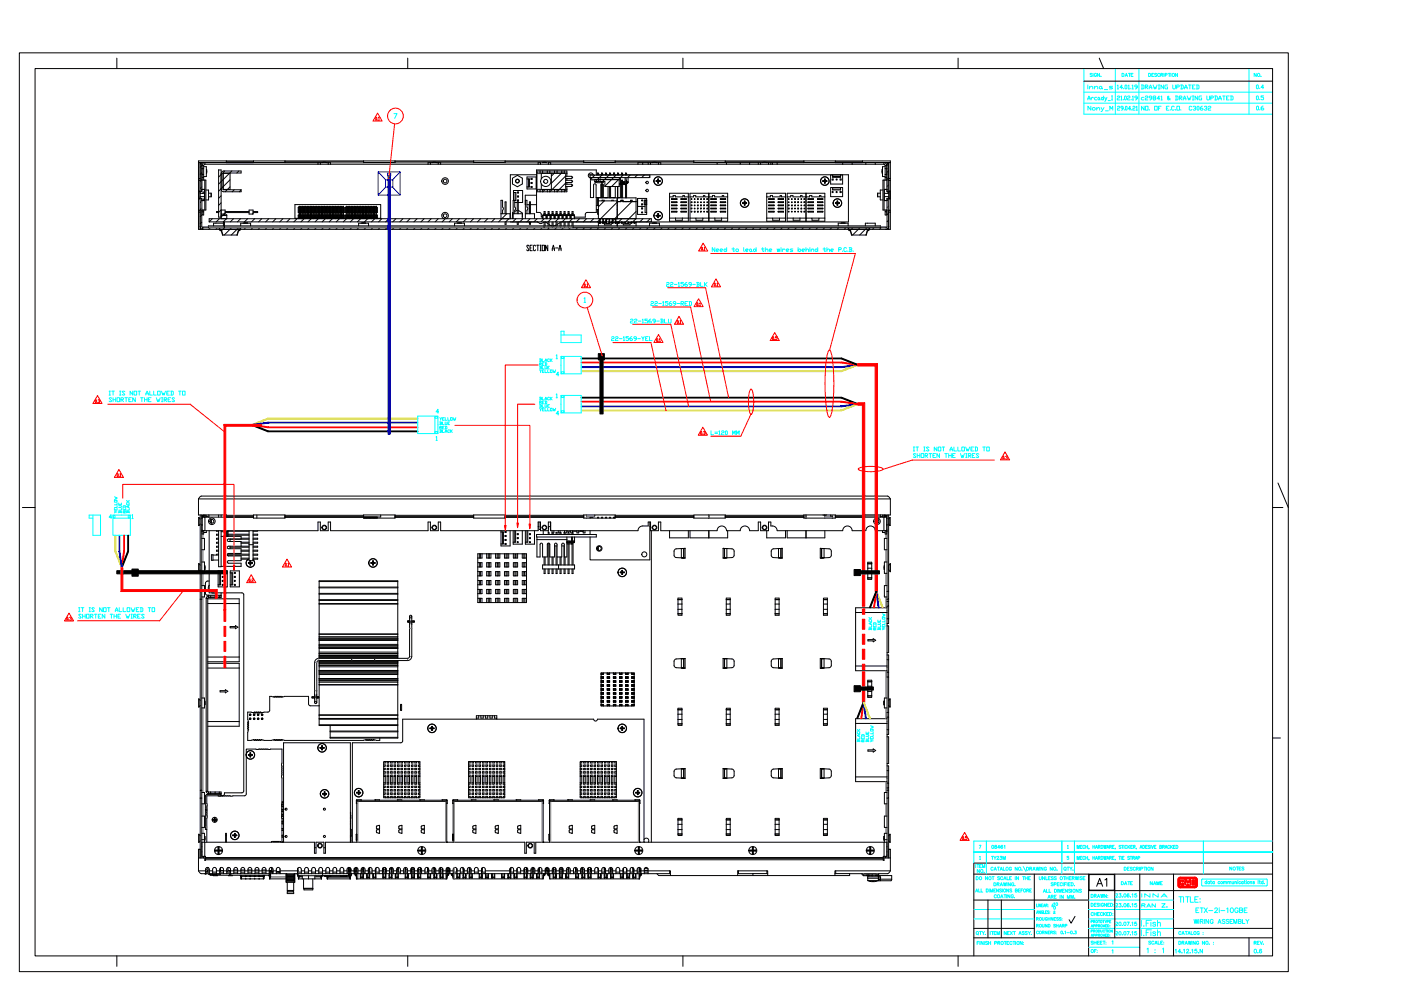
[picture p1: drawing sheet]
<svg xmlns="http://www.w3.org/2000/svg" width="420mm" height="297mm" viewBox="0 0 420 297" stroke-linecap="round" stroke-linejoin="round" font-family="sans-serif">
<g fill="none" stroke="#000" stroke-width=".3">
<path d="M5.8 15.8h380.6v275.4h-380.6zM35 17.4v3.2M122.3 17.4v3.2M204.8 17.4v3.2M287.3 17.4v3.2M329.7 17.4l1.3 3.2M10.5 20.6h371.1v265.9h-371.1zM325.1 24.3h56.5M59.5 54.1h.5M59.5 53.5h.5M59.7 57.2v2.4M59.7 57.2l.3 .5"/>
<path d="M59.8 48.8l-.3-.1h207.5l-.2 .1M60 48.8l.4 .3-.4-.3v5.3M60 59.5h.5v8.4l.4 .4h204.7l.4-.4v-8.4h.5M60 57.4h.5v-8.2h-.5v18.7M60 58h1.3M60 58.9h1.3M60 59.2l-.3 .4M60.5 56.7h.8v3.4h-.8M60.5 54h1.2v8.9h-1.2M60.5 49.7l-.5 .4M60.5 51.8l-.5 .4M60.5 53.9l-.5 .5"/>
<path d="M60.5 56l-.5 .5M60.5 56.8h.8M60.5 50.5l.1 .2M60.6 52.3h.5v.9h-.5zM60.6 49.6v2.7M60.6 53.2v.8M60.6 50.5h.5M60.6 52l-.1 .2M60.6 49.6h.5M61.1 50h.8v2.9h-.8M61.1 49.6v2.7M61.1 53.2v.8"/>
<path d="M61.3 59.4l-.6 .7M61.3 57.3l-.6 .7M61.4 54v8.9M61.5 49.2v-.4a.85 .85 0 0 0-.9 .8M61.5 49.2h67.6M61.5 49.2l-.4 .4M61.7 57h.8v2.9h-.8M61.9 51.9h.1M61.9 50.8h.1M62 50.8v1.1M62.5 59h.8M62.5 57.9h.8"/>
<path d="M63.3 57.9v1.1M65.6 50.9v.1M66.3 58.7l-.7 .7M66.3 52a.79 .79 0 0 1 .8-.7h5.2v.6h-5.2l-.2 .1M66.3 56.7a.79 .79 0 0 0 .8 .8h5.2v-.6M66.9 56.7l.2 .2h5.2M66.9 52h2.1v4.8h-2.1zM67.4 51.3l-1.8 1.8M67.9 48.2v.6M67.9 48.5h8.1M68.1 56.9l-.6 .6M68.8 52l-3.2 3.2"/>
<path d="M69 53.9l-3.4 3.4M69 56l-.8 .8M69.5 51.3l-.6 .6M70.2 56.9l-.6 .6M71.6 51.3l-.6 .6M72.3 56.9l-.6 .6M76 48.2v.6M85.5 48.2v.6M85.5 48.5h23.5M95.4 48.8v.4M96.1 48.8v.4M98 48.8l-.8-.2-.7 .2"/>
<path d="M98.4 48.8v.4M99.1 48.8v.4M109 48.2v.6M118.5 48.2v.6M118.5 48.5h23.5M128.4 48.8v.4M129.1 48.8v.4M131 48.8l-.7-.2-.8 .2M131.4 48.8v.4h-2.3M131.4 49.2h83.6M132.1 48.8v.4M142 48.2v.6"/>
<path d="M151.5 48.2v.6M151.5 48.5h23.6M153.7 53.4l1.5-.8 1.5 .8v1.7l-1.5 .9-1.5-.9zM154 57.7h.5v2.4M154.5 57.7h.2v2.4h-.3M155.2 57.5h.3v.4h-.3zM155.2 58.7h.3v.4h-.3zM155.2 59.9h.3v.3h-.3zM158 53h2.8v3.6h-2.8zM158 53.6h.8v2.4h-.8M158.5 53.6v2.4M159.3 53.5h.3v.3h-.3z"/>
<path d="M159.3 54.7h.3v.3h-.3zM159.3 55.9h.3v.3h-.3zM160.9 52.4h-7.8v13.2M160.9 58.5h-3.4l.1 7.1M161 51.9v5.6h9v-.6h-.8M161 56.9h8.2M161.3 56.9l-.3 .2M161.4 48.8v.4M162 51.9h-1v-.6h9v1.5M162 51.3v.6M162 56.9v.6M162 51.9h8"/>
<path d="M162.1 48.8v.4M162.3 53.6v-1.6h7.3v4.8h-7.3v-1.7M162.7 51.3v.6M162.7 56.9v.6M163.2 54.7h.1M163.4 56.9l-.6 .6M164 48.8l-.7-.2-.7 .2M164.1 51.3v.6M164.1 56.9v.6M164.4 48.8v.4M164.9 51.3v.6M164.9 56.9v.6"/>
<path d="M165.2 48.8v.4M165.4 52v4.8M165.5 56.9l-.6 .6M166.2 52l-.8 .8M166.3 51.3v.6M166.3 56.9v.6M167.1 51.3v.6M167.1 56.9v.6M167.6 56.9l-.5 .6M168.3 52l-2.9 2.9M168.5 51.3v.6M168.5 56.9v.6"/>
<path d="M168.5 51.8l-.1 .1M169.2 51.3v.6M169.2 56.9v.6M169.6 55.2l2.1 .2v.3l-.3 .2h-1.8M169.6 54l2.1 .2v.3l-.3 .2h-1.8M169.6 52.8l2.1 .2v.4l-.3 .1h-1.8M169.6 52.8l-4 4M169.6 54.9l-1.9 1.9M169.7 56.9l-.5 .5M170 53.5v.5M170 54.7v.5M170 55.9v1"/>
<path d="M175.1 48.2v.6M176.5 52.4h1.4M177 52.5h17.9v.7h-17.9zM177.1 53.2v6h.9v-3.7l.2-.4h.4l.2 .4v3.7h1.4v-3.7l.4-.4 .3 .4v3.7h1.5v-3.3M177.1 53.8h9M177.9 52.5a.75 .75 0 0 0-.8-.7 .75 .75 0 0 0-.7 .8 .75 .75 0 0 0 .7 .7M178.4 53.8v.6h2.6v.2l-1.5 .2-1.1-.2v-.2M178.4 52.5l-1.3 1.3M178.8 52.5v-1.6h-17.9v12.8l1.1 .1 .3 .4v.9h.4M178.8 59.2v4.5l-3 .1-.3 .4v.9h-3.2M178.8 52.4h.4M179.2 52.5v-.6h.3v.6"/>
<path d="M179.2 59.2v2.4M179.5 59.3h11.3v6.3l-1 .9M179.5 53.2v1.2M179.5 53.5l-1.1 1M179.5 59.2v6.4M179.5 52.4h.9M180 53.2v1.2h1.4v1.5h4.3v-.6h2.1v-2.1M180.4 52.5v-.6h.3v.6M180.4 55.1v4.2M180.5 52.5l-.8 .7M180.7 55.1v4.2M180.7 52.4h.9"/>
<path d="M181.6 52.5v-.6h.3v.6M181.6 59.2v.1M181.9 59.2v.1M181.9 52.4h.9M182.6 52.5l-2.3 2.3M182.8 52.5v-.6h.3v.6M182.8 55.9v3.4M183.1 55.9v3.4M183.1 52.4h.9M184 52.5v-.6h.3v.6M184 59.2v.1M184.3 52.4h.9"/>
<path d="M184.3 59.2v.1M184.5 48.2v.6M184.5 48.5h23.6M184.5 55.9v3.3h-1.4M184.7 52.5l-3.3 3.3M185.1 59.3v6.3M185.2 52.5v-.6h.3v.6M185.2 55.9v3.4M185.5 52.4h.9M185.5 59.2v.1M185.7 55.8l-.2 .1M185.7 53.8v1.2h1.8"/>
<path d="M186.1 53.2v1.8M186.1 55.3v3.9h-.8v-3.3M186.1 54.4h1.4M186.1 54.7h.3M186.1 54.8l.3 .1M186.1 54.7l.3 .2M186.3 54.7l.1 .1M186.4 52.5v-.6h.3v.6M186.4 54.4v.6l-.3 .3M186.4 55.3v4M186.7 54.9l.4-.2 .4 .2M186.7 54.4v.6"/>
<path d="M186.7 55.3v4M186.7 52.4h.9M186.7 54.7h.8M186.8 54.7l-.1 .1M186.9 52.5l-3.5 3.4M187.1 54.7l-.4 .2M187.2 54.7l.3 .2M187.5 53.2v2.1M187.6 52.5v-.6h.3v.6M187.6 55.3v4M187.8 54.4h.6M187.8 53.9v.3"/>
<path d="M187.9 52.4h66.5v14.1h-191.7M187.9 54.7h.5M187.9 54.4v4.9M188 54.7l-.1 .1M188.3 54.7l-.4 .2M188.4 53.2v1.5l-.2 .2h-.3M189 52.5l-.8 .7M191.1 52.5l-.8 .7M191.2 59.5h2.7v4.8h-2.7zM191.3 48.8v.4M192.4 59.9h.3v.3h-.3zM192.7 48.8v.4"/>
<path d="M193.2 52.5l-.7 .7M193.5 60v1.4h.4M193.9 60h-.7v1.4h.3M194.4 48.8v.4M194.9 52.9l-.3 .3M195.1 48.8v.4M196.8 54.2v.2M196.8 54.4h.5M196.8 54.2h.1M196.8 54.2v.1M197 48.8l-.7-.2-.7 .2M197.3 54.2h-.5"/>
<path d="M197.3 54.4v.5M197.3 53.7v.5M197.3 54.9h.2M197.3 53.7h.2M197.3 54.3l-.5 .1M197.3 54.3v.5M197.3 53.7h.1M197.3 54.8h.1M197.3 54.8v.1M197.3 54.3v.1M197.4 53.7l.1 .5M197.4 54.3l.1 .6"/>
<path d="M197.5 48.8v.4M197.5 53.7h-.1M197.5 53.7v.5M197.5 54.2h.5M197.5 54.4v.5M197.9 54.3l-.4 .1M197.9 54.2v.1M197.9 54.3l.1 .1M198 54.2h-.6M198 54.2v.2M198 54.4h-.5M198.2 48.8v.4"/>
<path d="M200.8 59h1.1v-.4h.6v.4h2.3v-.4h.4v.4h1.2M200.8 57.9h5.6v8.4h-5.6zM201.4 59.7h1.6M201.4 59.6h1.6v.2h-1.6zM204.2 59.7h1.6M204.2 59.6h1.6v.2h-1.6zM206.9 57.9h11.3v8.4h-11.3zM206.9 59h1.1v-.4h.7v.4h2.2v-.4h.5v.4h2.3v-.4h.6v.4h2.3v-.4h.4v.4h1.2M207.3 59.6h.2v.2h-.2zM208.1 48.2v.6M208.2 59.6h.2v.2h-.2zM209.2 59.6h.2v.2h-.2z"/>
<path d="M210.1 59.6h.2v.2h-.2zM211 59.6h.3v.2h-.3zM212 59.6h.2v.2h-.2zM212.6 57.9v8.4M213.2 59.7h1.6M213.2 59.6h1.6v.2h-1.6zM215 48.8v.4h2.9M216 59.7h1.6M216 59.6h1.6v.2h-1.6zM217.5 48.2v.6M217.5 48.5h23.6M217.9 49.2h4.1"/>
<path d="M217.9 48.8v.4M222 48.8v.4h2.8M224.8 49.2h40.3M224.8 48.8v.4M227.4 48.8v.4M228.1 48.8v.4M229.9 57.9h5.7v8.4h-5.7zM229.9 59h1.1v-.4h.7v.4h2.3v-.4h.4v.4h1.2M230 48.8l-.7-.2-.7 .2M230.5 48.8v.4M230.5 59.7h1.6M230.5 59.6h1.6v.2h-1.6z"/>
<path d="M231.2 48.8v.4M231.6 48.8v.4M233.1 48.8v.4M233.4 59.7h1.6M233.4 59.6h1.6v.2h-1.6zM236.1 57.9h11.3v8.4h-11.3zM236.1 59h1v-.4h.7v.4h2.3v-.4h.4v.4h2.3v-.4h.7v.4h2.3v-.4h.4v.4h1.2M236.4 59.6h.2v.2h-.2zM237.4 59.6h.2v.2h-.2zM238.3 59.6h.2v.2h-.2zM239.2 59.6h.3v.2h-.3zM240.2 59.6h.2v.2h-.2z"/>
<path d="M241.1 48.2v.6M241.1 59.6h.3v.2h-.3zM241.7 57.9v8.4v-.9h1.8v.6h2.1v-.6h1.8M242.3 59.7h1.6M242.3 59.6h1.6v.2h-1.6zM245.2 59.7h1.6M245.2 59.6h1.6v.2h-1.6zM246.8 54.2h.1M246.8 54.2v.2M246.8 54.4h.5M246.8 54.2v.1M247.3 54.2h-.5"/>
<path d="M247.3 54.4v.5M247.3 53.7v.5M247.3 53.7h.2M247.3 54.9h.2M247.3 54.3l-.5 .1M247.3 54.3v.5M247.3 53.7h.1M247.3 54.8h.1M247.3 54.8v.1M247.3 54.3v.1M247.4 54.3l.1 .6M247.4 53.7l.1 .5"/>
<path d="M247.5 53.7h-.1M247.5 53.7v.5M247.5 54.2h.5M247.5 54.4v.5M247.9 54.3l-.4 .1M247.9 54.2v.1M247.9 54.3l.1 .1M248 54.2h-.6M248 54.2v.2M248 54.4h-.5M249.6 57.4h.3v.3h-.3zM249.6 53.6h.3v.4h-.3z"/>
<path d="M249.7 56.2h-.6v2.7h3.6v-2.7h-.6M249.7 52.4h-.6v2.8h3.6v-2.8M249.7 52.4h2.4v.5h-2.4zM249.7 52.9v.3h2.4v-.3M249.7 56.7v.2h2.4v-.2M250.5 48.2v.6M250.5 48.5h8.2M250.7 57.4h.4v.3h-.4zM250.7 53.6h.4v.4h-.4zM251.9 57.4h.4v.3h-.4zM251.9 53.6h.4v.4h-.4zM252.1 56.2h-2.4v.5"/>
<path d="M252.1 56.2v.5h-2.4M252.7 48.8v.4M255.6 48.8v.4M258.7 48.2v.6M259.7 48.8v.4M262.5 48.8v.4M263.2 57.9v1.1M263.2 59h.8M263.2 57.9h.8M264.6 51.9h.1M264.6 50.8h.1M264.6 50.8v1.1"/>
<path d="M264.8 57h-.8v2.9h.8M265.1 49.2v-.4a.85 .85 0 0 1 .8 .8M265.1 49.2l.4 .4M265.1 54v8.9M265.2 58h1.3M265.2 58.9h1.3M265.2 56.8h.8M265.5 49.6v4.4M265.5 50h-.8v2.9h.8M265.5 50.5h.4M265.5 49.6h.4M265.5 53.2h.4"/>
<path d="M265.5 52.3h.4M265.9 49.6v4.4M265.9 52l.1 .2M266 56.7h-.8v3.4h.8l.5-.4M266 54h-1.2v8.9h1.2M266 50.5l-.1 .2M266.4 49.2l-.4 .3M266.5 49.2h-.5v8.2h.5M266.5 53.3l-.5 .5M266.5 55.4l-.5 .5M266.5 57.5l-.4 .5M266.5 54.1h.5"/>
<path d="M266.5 51.2l-.5 .5M266.5 59.2l.4 .4M266.5 48.8l-.3 .3 .3-.3v19.9h.5v-5.1M266.5 53.5h.5M266.9 57.2v2.4M266.9 59.6h.1M266.9 57.2h.1M266.9 57.2l-.4 .5M59.5 63h.5M59.5 63.6h.5M60 63v5.7h-.5v-20.5h207.5v14.8M60 67.9h.1"/>
<path d="M60 67.9a.85 .85 0 0 0 .9 .8M60.1 68.3v.4h206.4l-.1-.4M60.5 60.2l-.5 .5M60.5 62.4l-.5 .4M60.5 64.5l-.5 .5M60.5 66.6l-.5 .5M60.5 63h.1M60.5 60.1h.8M60.6 62.9v.6M60.6 63.5h.5M61 68.3l-.4 .4M61.1 62.9v1.5h-.5v-.9"/>
<path d="M62.7 66.5v-.9h132.6v.9M63.1 68.3l-.5 .4M63.7 65.6l-1 .9M65.2 68.3l-.5 .4M65.6 63.4h-.7v.3h.7M65.7 68.7v-.1l.2 .1M65.8 65.6l-1 .9M65.8 68.6v.1M66 68.7v.4h.5M66.1 68.7v.4M66.3 64.6v-.2h.3v.2h1.2v-.2h.2v1.2M66.3 63h1.2v1.2h-1.2"/>
<path d="M66.3 60.8l-.7 .8M66.3 62.9l-.7 .8M66.4 69.1l.3 1.3h4.5l.3-1.3M66.5 69.1l.3 1.3M66.7 64.6l-.4 .5h-.7v-14.2h.7v14.7M67 67.7h-4.5v.6M67 66.9h-2.9v.8M67 64.2v.4M67 66.5v1.8M67.3 64.2v.4M67.3 66.5v1.8l-.8 .8M67.3 67.7h95.9"/>
<path d="M67.5 63.8l-.3 .4M67.5 63.4h7.2M67.5 63.7h7.2M68 64.6h.1M68 65.4l-1 1.1M69.4 68.3l-2.1 2.1M70 65.6l-.9 .9M71.5 68.3l-2.1 2.1M71.8 68.7v.4M71.9 68.7v.4h-.4l-.4 1.3M72 68.7v-.1l.2 .1M72.1 68.6v.1"/>
<path d="M72.1 65.6l-.9 .9M72.2 67.7v-.8h3v.8M73.1 66.8v.1M73.1 66.8h1.1M73.7 68.3l-.5 .4M74.2 66.8v.1M74.3 65.6l-1 .9M74.7 63h1.2v1.2h-1.2zM75.8 68.3l-.5 .4M75.9 63.4h1.4v.3h-1.4M75.9 63.9l-.2 .3M76.4 65.6l-1 .9"/>
<path d="M77.9 68.3l-.5 .4M78.5 65.6l-1 .9M80 68.3l-.5 .4M80.6 65.6l-.9 .9M82.1 68.3l-.4 .4M82.7 65.6l-.9 .9M84.2 68.3l-.4 .4M84.8 65.6l-.9 .9M86.4 68.3l-.5 .4M87 65.6l-1 .9M88.5 68.3l-.5 .4M88.6 65.4v.2"/>
<path d="M89.1 65.6l-1 .9M89.4 62.2h.2v1.5h-.2zM89.6 65.4v-.9h-.2l.1 1.1M89.7 62l.1-.2v3.8M89.7 62v3.4M89.7 62h.1M89.8 65.4l-.1 .2M89.9 62.2h.2v1.5h-.2zM89.9 65.4v-.9h.2v.9M90.1 62l.2-.2v3.8M90.1 62h.2M90.1 62v3.4"/>
<path d="M90.3 65.4l-.2 .2M90.4 62.2h.1v1.5h-.1zM90.4 65.4v-.9h.1v.9M90.5 65.4v.2M90.6 68.3l-.5 .4M90.6 62l.2-.2v3.8M90.6 62v3.4M90.6 62h.2M90.8 65.4l-.2 .2M90.8 62.2h.2v1.5h-.2zM90.8 65.4v-.9h.2v.9M91.1 62l.1-.2v3.8"/>
<path d="M91.1 62h.1M91.1 62v3.4M91.2 65.6l-.9 .9M91.2 65.4l-.1 .2M91.3 62.2h.2v1.5h-.2zM91.3 65.4v-.9h.2v.9M91.6 62l.1-.2v3.8M91.6 62h.1M91.6 62v3.4M91.7 65.4l-.1 .2M91.8 62.2h.2v1.5h-.2zM91.8 65.4v-.9h.2v.9"/>
<path d="M92 62l.2-.2v3.8M92 62h.2M92 62v3.4M92.2 65.4l-.2 .2M92.3 62.2h.1v1.5h-.1zM92.3 65.4v-.9h.1v.9M92.5 62l.2-.2v3.8M92.5 62v3.4M92.5 62h.2M92.7 65.4l-.2 .2M92.7 68.3l-.5 .4M92.7 62.2h.2v1.5h-.2z"/>
<path d="M92.7 65.4v-.9h.2v.9M93 62l.1-.2v3.8M93 62h.1M93 62v3.4M93.1 65.4l-.1 .2M93.2 62.2h.2v1.5h-.2zM93.2 65.4v-.9h.2v.9M93.3 65.6l-.9 .9M93.4 65.6v-3.8h.2v3.8M93.4 65.4h.2M93.4 62h.2M93.7 62.2h.1v1.5h-.1z"/>
<path d="M93.7 65.4v-.9h.1v.9M93.9 62l.2-.2v3.8M93.9 62h.2M93.9 62v3.4M94.1 65.4l-.2 .2M94.1 62.2h.2v1.5h-.2zM94.1 65.4v-.9h.2v.9M94.4 62l.1-.2v3.8M94.4 62v3.4M94.4 62h.1M94.5 65.4l-.1 .2M94.6 62.2h.2v1.5h-.2z"/>
<path d="M94.6 65.4v-.9h.2v.9M94.8 68.3l-.4 .4M94.9 62l.1-.2v3.8M94.9 62h.1M94.9 62v3.4M95 65.4l-.1 .2M95.1 62.2h.2v1.5h-.2zM95.3 64.5h-.2v.9M95.3 62l.2-.2v3.8M95.3 62v3.6M95.3 62h.2M95.4 65.6l-.9 .9"/>
<path d="M95.5 65.4l-.2 .1M95.6 62.2h.1v1.5h-.1zM95.6 65.4v-.9h.1v.9M95.8 62l.2-.2v3.8M95.8 62h.2M95.8 62v3.4M96 65.4l-.2 .2M96 62.2h.2v1.5h-.2zM96 65.4v-.9h.2v.9M96.3 62l.1-.2v3.8M96.3 62h.1M96.3 62v3.4"/>
<path d="M96.4 65.4l-.1 .2M96.5 62.2h.2v1.5h-.2zM96.5 65.4v-.9h.2v.9M96.7 62l.2-.2v3.8M96.7 62v3.4M96.7 62h.2M96.9 65.4l-.2 .2M96.9 68.3l-.4 .4M97 62.2h.1v1.5h-.1M97 64.5h.1v.9M97.2 65.6v-3.8h.2v3.8M97.2 65.4h.2"/>
<path d="M97.2 62h.2M97.4 62.2h.2v1.5h-.2zM97.4 65.4v-.9h.2v.9M97.5 65.6l-.9 .9M97.7 62l.2-.2v3.8M97.7 62v3.4M97.7 62h.2M97.9 65.4l-.2 .2M97.9 62.2h.2v1.5h-.2zM97.9 65.4v-.9h.2v.9M98.2 62l.1-.2v3.8M98.2 62v3.4"/>
<path d="M98.2 62h.1M98.3 65.4l-.1 .2M98.6 62.2h-.2v1.5h.2M98.6 64.5h-.2v.9M98.6 62l.2-.2v3.8M98.6 62h.2M98.6 62v3.6M98.8 65.4l-.2 .1M98.9 62.2h.1v1.5h-.1zM98.9 65.4v-.9h.1v.9M99.1 68.3l-.5 .4M99.1 62l.2-.2v3.8"/>
<path d="M99.1 62v3.4M99.1 62h.2M99.3 65.4l-.2 .2M99.3 62.2h.2v1.5h-.2zM99.3 65.4v-.9h.2v.9M99.6 62l.1-.2v3.8M99.6 62h.1M99.6 62v3.4M99.7 65.6l-1 .9M99.7 65.4l-.1 .2M99.8 62.2h.2v1.5h-.2zM99.8 65.4v-.9h.2v.9"/>
<path d="M100 62l.2-.2v3.8M100 62h.2M100 62v3.4M100.2 65.4l-.2 .2M100.3 62.2h.1v1.5h-.1M100.3 64.5h.1v.9M100.5 62l.2-.2v3.8M100.5 62h.2M100.5 62v3.4M100.7 65.4l-.2 .2M100.7 62.2h.2v1.5h-.2zM100.7 65.4v-.9h.2v.9"/>
<path d="M101 62l.2-.2v3.8M101 62v3.4M101 62h.2M101.2 65.4l-.2 .2M101.2 68.3l-.5 .4M101.2 62.2h.2v1.5h-.2zM101.2 65.4v-.9h.2v.9M101.5 62l.1-.2v3.8M101.5 62h.1M101.5 62v3.4M101.6 65.4l-.1 .2M101.8 65.6l-1 .9"/>
<path d="M101.9 62.2h-.2v1.5h.2M101.9 64.5h-.2v.9M101.9 62l.2-.2v3.8M101.9 62h.2M101.9 62v3.6M102.1 65.4l-.2 .1M102.2 62.2h.1v1.5h-.1zM102.2 65.4v-.9h.1v.9M102.4 62l.2-.2v3.8M102.4 62h.2M102.4 62v3.4M102.6 65.4l-.2 .2"/>
<path d="M102.6 62.2h.2v1.5h-.2zM102.6 65.4v-.9h.2v.9M102.9 62l.1-.2v3.8M102.9 62h.1M102.9 62v3.4M103 65.4l-.1 .2M103.1 62.2h.2v1.5h-.2zM103.1 65.4v-.9h.2v.9h-14.9v-4.1h25.8v4.1h-3.1v-.9h.2v.9M103.3 68.3l-.5 .4M103.6 62.2h.1v1.5h-.1zM103.7 65.4v-.9h-.1v.9h7.2v-.9h-.1v.9M103.8 62l.2-.2v3.8"/>
<path d="M103.8 62v3.4M103.8 62h.2M103.9 65.6l-.9 .9M104 65.4l-.2 .2M104 62.2h.2v1.5h-.2zM104 65.4v-.9h.2v.9M104.3 62l.2-.2v3.8M104.3 62h.2M104.3 62v3.4M104.5 65.4l-.2 .2M104.5 62.2h.2v1.5h-.2zM104.5 65.4v-.9h.2v.9"/>
<path d="M104.8 62l.1-.2v3.8M104.8 62v3.4M104.8 62h.1M104.9 65.4l-.1 .2M105 62.2h.2v1.5h-.2zM105 65.4v-.9h.2v.9M105.2 62l.2-.2v3.8M105.2 62v3.4M105.2 62h.2M105.4 65.4l-.2 .2M105.4 68.3l-.5 .4M105.5 62.2h.1v1.5h-.1z"/>
<path d="M105.5 65.4v-.9h.1v.9M105.7 62l.2-.2v3.8M105.7 62h.2M105.7 62v3.4M105.9 65.4l-.2 .2M105.9 62.2h.2v1.5h-.2zM105.9 65.4v-.9h.2v.9M106 65.6l-.9 .9M106.2 62l.1-.2v3.8M106.2 62h.1M106.2 62v3.4M106.3 65.4l-.1 .2"/>
<path d="M106.4 62.2h.2v1.5h-.2zM106.4 65.4v-.9h.2v.9M106.6 62l.2-.2v3.8M106.6 62h.2M106.6 62v3.4M106.8 65.4l-.2 .2M106.9 62.2h.1v1.5h-.1zM106.9 65.4v-.9h.1v.9M107.1 62l.2-.2v3.8M107.1 62h.2M107.1 62v3.4M107.3 65.4l-.2 .2"/>
<path d="M107.3 62.2h.2v1.5h-.2zM107.3 65.4v-.9h.2v.9M107.5 68.3l-.4 .4M107.6 67.7v-.8h2.9v.8M107.6 62l.2-.2v3.8M107.6 62h.2M107.6 62v3.4M107.8 65.4l-.2 .2M107.8 62.2h.2v1.5h-.2zM107.8 65.4v-.9h.2v.9M108.1 62l.1-.2v3.8M108.1 62v3.4"/>
<path d="M108.1 62h.1M108.1 65.6l-.9 .9M108.2 65.4l-.1 .2M108.3 62.2h.2v1.5h-.2zM108.3 65.4v-.9h.2v.9M108.5 66.8h1.1M108.5 66.8v.1M108.5 62l.2-.2v3.8M108.5 62h.2M108.5 62v3.4M108.7 65.4l-.2 .2M108.8 62.2h.1v1.5h-.1z"/>
<path d="M108.8 65.4v-.9h.1v.9M109 62l.2-.2v3.8M109 62v3.4M109 62h.2M109.2 65.4l-.2 .2M109.2 62.2h.2v1.5h-.2zM109.2 65.4v-.9h.2v.9M109.5 62l.1-.2v3.8M109.5 62v3.4M109.5 62h.1M109.6 66.8v.1M109.6 65.4l-.1 .2"/>
<path d="M109.7 68.3l-.5 .4M109.7 62.2h.2v1.5h-.2zM109.7 65.4v-.9h.2v.9M109.9 62l.2-.2v3.8M109.9 62v3.4M109.9 62h.2M110.1 65.4l-.2 .2M110.2 62.2h.1v1.5h-.1zM110.2 65.4v-.9h.1v.9M110.3 65.6l-1 .9M110.4 62l.2-.2v3.8M110.4 62v3.4"/>
<path d="M110.4 62h.2M110.6 65.4l-.2 .2M110.7 62.2h.1v1.5h-.1zM110.9 62l.2-.2v3.8M110.9 62v3.4M110.9 62h.2M111.1 65.4l-.2 .1M111.1 65.5l-.2 .1M111.1 62.2h.2v1.5h-.2zM111.4 62l.1-.2v3.8M111.4 62v3.4M111.4 62h.1"/>
<path d="M111.5 65.4l-.1 .2M111.6 62.2h.2v1.5h-.2M111.6 64.5h.2v.9M111.8 68.3l-.5 .4M111.8 62l.2-.2v3.8M111.8 62v3.4M111.8 62h.2M112 65.4l-.2 .2M112.1 62.2h.1v1.5h-.1zM112.1 65.4v-.9h.1v.9M112.1 65.4v.2M112.3 62l.2-.2v3.8"/>
<path d="M112.3 62v3.4M112.3 62h.2M112.4 65.6l-1 .9M112.5 65.4l-.2 .2M112.5 62.2h.2v1.5h-.2zM112.5 65.4v-.9h.2v.9M112.8 65.6v-3.8h.1v3.8M112.8 65.4h.1M112.8 62h.1M113 62.2h.2v1.5h-.2zM113 65.4v-.9h.2v.9M113.2 65.4v.2"/>
<path d="M113.9 68.3l-.5 .4M114 65.4v.2M114.5 65.6l-1 .9M116 68.3l-.5 .4M116.6 65.6l-.9 .9M118.1 68.3l-.4 .4M118.7 65.6l-.9 .9M120.2 68.3l-.4 .4M120.8 65.6l-.9 .9M122.4 68.3l-.5 .4M123 65.6l-1 .9M124.5 68.3l-.5 .4"/>
<path d="M125.1 65.6l-1 .9M126.6 68.3l-.5 .4M127.2 65.6l-1 .9M128.7 68.3l-.5 .4M129.3 65.6l-.9 .9M130.8 68.3l-.4 .4M131.4 65.6l-.9 .9M132.9 68.3l-.4 .4M133.1 65.6a.99 .99 0 0 1-.4-1.6 .99 .99 0 0 1 1.6 0 .99 .99 0 0 1-.4 1.6M133.5 65.6l-.9 .9M135.1 68.3l-.5 .4M135.7 65.6l-1 .9"/>
<path d="M136.3 67.7v-.8h3v.8M137.2 68.3l-.5 .4M137.3 66.8v.1M137.3 66.8h1M137.8 65.6l-1 .9M138.3 66.8v.1M139.3 68.3l-.5 .4M139.9 65.6l-.9 .9M141.4 68.3l-.5 .4M142 65.6l-.9 .9M143.5 68.3l-.4 .4M144.1 65.6l-.9 .9"/>
<path d="M145.6 68.3l-.4 .4M146.2 65.6l-.9 .9M147.8 68.3l-.5 .4M148.4 65.6l-1 .9M149.9 68.3l-.5 .4M150.2 64.1h2.8v1.5M150.7 64.1v-1.1l.3-.5-.3-.4v-2.1h-.5v5.6M151.5 64.1v-3.6h.3v3.6M151.5 66.5v.7h.3v-.7M152 64.1l-2.5 2.4M152 68.3l-.5 .4M152.6 65.6l-.9 .9"/>
<path d="M153.1 66.5h2v.7h.3v-.7M153.9 64.1h2.7v1.5M153.9 63.6l-.2 .1-.1 1.7 .3 .2M154 60v-2.9h2.7v3.6h-1.3M154.1 68.3l-.5 .4M154.4 64.1v-1.1l.2-.5-.2-.4v-2.1h-.5v5.6M154.4 60.7h.7M154.7 65.6l-.9 .9M155.1 64.1v-3.6h.3v3.6M155.1 63l-.7 .4M155.4 63l1.3 .9-.1 1.2M156.2 68.3l-.4 .4"/>
<path d="M156.8 65.6l-.9 .9M157.5 61.3h.1M157.6 60h.4v2.1l.3 .4-.3 .5v1.1M157.6 64.1h2.7v1.5M158 61.3h.8M158.4 68.3l-.5 .4M158.6 73.8l-.1-.3h-.4l-.1 .3 .6 1.1-.1 .2h-.4l-.1-.2M158.7 61.3v2.8M158.7 66.5v.3M158.8 66.5v.7h.3v-.7M158.8 64.1v-3.6h.3v3.6M159 65.6l-1 .9"/>
<path d="M159 74.3h.3M159.1 61.3h1.8M159.3 66.5l-.2 .1M159.6 73.5h-.6v1.6h.6M160.5 68.3l-.5 .4M160.6 73.8l-.1-.3h-.4l-.1 .3v1.1l.1 .2h.4l.1-.2M161 73.5h.6M161.1 65.6l-1 .9M161.1 66.5a1.37 1.37 0 0 0 2.1 .1M161.3 73.5v1.6M162 73.5h.3M162 75.1h.3"/>
<path d="M162.1 73.5v1.6M162.6 68.3l-.5 .4M162.6 73.5h.7v1.6h-.7zM162.8 64.6v1M162.9 64.4l-.1 .2M162.9 64.4v.2M162.9 64.4h.3v.2M163.2 64.4v-1h.3v1M163.2 66.5v1.8M163.2 63.9h.3M163.2 65.6l-1 .9M163.5 66.6l.9 .5"/>
<path d="M163.5 66.5v1.8M163.5 67.7h.9M163.7 64.4h-.3v.2M163.7 64.4l.1 .2M163.7 64.4v.2M163.7 64.6l.2 1M163.7 64.6h-1v1M163.7 64.6v1M163.9 64.6h.1M164 64.6l.1 1M164 64.6v1M164.1 64.4l-.1 .2"/>
<path d="M164.1 64.4v.2h.8M164.1 64.4h.3v.2M164.3 73.5v1.6l-.7-1.6v1.6M164.4 63.9v-.5h.3v1M164.7 63.9h-.3v.5M164.7 66.5v1.8M164.7 67.3l.9 .4h-.9M164.7 68.3l-.5 .4M164.9 64.4h-.3v.2M164.9 64.4v.2M164.9 64.4l.1 .2M164.9 64.6l.2 1"/>
<path d="M164.9 64.6v1M165.1 64.6h.1M165.2 64.6l.1 1-.9 .9v1.8M165.2 64.6v1M165.3 64.4l-.1 .2M165.3 64.4h.3v.2M165.3 64.4v.2h.8M165.6 63.9v-.5h.3v1M165.6 66.5v1.8M165.6 75.1l.3-1.6 .4 1.6M165.6 74.6h.7M165.9 63.9h-.3v.5"/>
<path d="M165.9 66.5v1.8M166 67.7h.8M166.1 64.4h-.3v.2M166.1 64.4v.2M166.1 64.4l.3 .2M166.1 64.6l.2 1M166.1 64.6v1M166.4 64.6l.1 1M166.4 64.6v1M166.5 64.4l-.1 .2M166.5 64.4h.3v.2M166.5 64.4v.2h.8"/>
<path d="M166.6 74.3h.7M166.8 67.5l-.9 .2M166.8 64.4v-1h.3v1M166.8 66.5v1.8M166.8 63.9h.3M166.8 68.3l-.4 .4M167 64.6v-.2h.4l.2 .2M167.1 66.5v1.8M167.1 67.7h.9M167.3 64.4v.2M167.3 64.6l.2 1-1 .9M167.3 64.6v1"/>
<path d="M167.6 64.6l.1 1M167.6 64.6v1M167.6 75.1l.3-1.6 .4 1.6M167.6 74.6h.7M167.7 64.4l-.1 .2M167.7 64.4v.2h.8M167.7 64.4h.3v.2M168 66.7l-.9 .6M168 64.4v-1h.3v1M168 66.5v1.8M168 63.9h.3M168.2 64.6v-.2h.4l.2 .2"/>
<path d="M168.3 66.5v1.8M168.3 67.7h.9M168.5 64.4v.2M168.5 64.6l.2 1M168.5 64.6v1M168.8 64.6l.1 1M168.8 64.6v1M168.9 64.4l-.1 .2M168.9 64.4v.2h.8M168.9 64.4h.3v.2M168.9 68.3l-.4 .4M169.2 64.4v-1h.3v1"/>
<path d="M169.2 66.5v1.8M169.2 63.9h.3M169.5 66.5v1.8M169.5 67.7h.9M169.5 65.6l-.9 .9M169.7 64.4h-.3v.2M169.7 64.4v.2M169.7 64.4l.3 .2M169.7 64.6l.1 1M169.7 64.6v1M170 64.6l.1 1M170 64.6v1"/>
<path d="M170.1 64.4l-.1 .2M170.1 64.4h.3v.2M170.1 64.4v.2h.8M170.4 63.9v-.5h.3v1M170.4 66.5v1.8M170.7 63.9h-.3v.5M170.7 66.5v1.8M170.7 67.7h.9M170.9 64.4h-.3v.2M170.9 64.4l.3 .2M170.9 64.4v.2M170.9 64.6l.1 1"/>
<path d="M170.9 64.6v1M171.1 68.3l-.5 .4M171.2 64.6l.1 1M171.2 64.6v1M171.3 64.4l-.1 .2M171.3 64.4h.3v.2M171.3 64.4v.2h1v1M171.6 64.4v-1h.3v1M171.6 66.5v1.8M171.6 63.9h.3M171.7 65.6l-1 .9M171.9 66.5v1.8"/>
<path d="M171.9 67.7h92.1v.6M172.1 64.4h-.3v.2M172.1 64.4l.1 1.2M172.1 64.4v.2M173.2 68.3l-.5 .4M173.8 65.6l-1 .9M175.3 68.3l-.5 .4M175.9 65.6l-1 .9M177.4 68.3l-.5 .4M178 65.6l-.9 .9M178.8 62.8h.7M178.8 61.6h.7"/>
<path d="M179.2 62.8v1.4h.3M179.5 66.5v1.2M179.5 66.7h.3M179.5 60.2h5.6M179.5 68.3l-.4 .4M179.8 66.5h.2v-.8h-.2v1.2h.2v-.4l-.2 .1M179.8 66.8h.2M180 66.8h.8M180.5 60.2v-.2h.7l-1.7 2M180.7 60v.2M180.8 66.5h.2v-.8h-.2v1.2h.2v-.3M180.8 66.8h.2"/>
<path d="M181 66.5l-.2 .1M181 66.8h.7M181.3 66.8v.6h2v-.6M181.6 68.3l-.4 .4M181.7 66.5v-.8h.2v.8M181.7 66.6v.3h1.1v-.3M181.7 66.8h.2M181.8 66.9v.1M181.9 66.5l-.2 .1M181.9 66.6v.3M182.2 65.6l-.9 .9M182.7 66.5h.1v-.8h-.1v1.2"/>
<path d="M182.7 66.8h.1M182.8 66.9v.1M182.8 66.5l-.1 .1M182.8 66.8h.8M183.5 60.2v-.2h.4v.2M183.6 66.5h.2v-.8h-.2v1.2h.2v-.3M183.6 66.8h.2M183.8 68.3l-.5 .4M183.8 66.5l-.2 .1M183.8 66.8h.7M183.8 66.5v.3M184.5 66.5l.2 .1z"/>
<path d="M184.5 66.8h.2M184.7 66.5v-.8h-.2v1.2h.2v-.3M184.7 66.7h.8M185.1 66.5v1.2M185.1 62.8h.1M185.1 61.6h.1M185.2 60.4v.1M185.2 60.5l-6 6M185.5 66.5v.4h.2v-.4M185.5 60.4v.1M185.7 66.8h.7M185.7 66.5v.3"/>
<path d="M185.9 68.3l-.5 .4M186.4 66.5v.4h.2v-.4M186.4 60v.2M186.5 65.6l-1 .9M186.6 66.8h.3v.6h2v-.6M186.7 60v.2M186.9 60.4v-.4h-.7v.4l-1.1 .1h1.2v-.3h.5v.3h2.4l-.1-.5h.5v.4M186.9 66.8h.5M187.4 66.5v.4h1.1v-.4M187.5 66.9v.1M187.6 66.5v.4M187.6 60.4v.1"/>
<path d="M187.9 60.4v.1M188 68.3l-.5 .4M188.3 66.5v.4M188.4 66.9v.1M188.5 66.8h.7M189.2 60.2h.3v.3M189.2 66.5v.4h.2l.1-.4M189.4 66.8h.8M189.5 60.4l-6.1 6.1M189.5 60.5h1.3M190.1 68.3l-.5 .4M190.1 66.5v.3"/>
<path d="M190.2 66.5v.4h.2v-.4M190.4 66.7h.4M190.8 66.5v1.2M190.8 63.4l-3.1 3.1M191.2 61.9h2.3M192.2 68.3l-.4 .4M192.4 63.5h.3v.3h-.3zM192.4 61.1h.3v.3h-.3zM192.4 62.3h.3v.3h-.3zM192.8 65.6l-.9 .9M193.9 60.1h-.4v3.6h.4M194.3 68.3l-.4 .4"/>
<path d="M194.8 67.7v-.8h3v.8M195 65.6l-1 .9M195.7 66.8v.1M195.7 66.8h1.1M196.5 68.3l-.5 .4M196.8 64.6v.1M196.8 64.7l.5 .1M196.8 64.6h.1M196.8 66.8v.1M197.3 64.5l-.5 .1M197.3 64.8v.4M197.3 64.1v.5"/>
<path d="M197.3 64.1v.4M197.3 65.2h.2M197.3 64.1h.2M197.3 64.7h-.5M197.3 65.2h.1M197.3 64.1h.1M197.3 64.7v.5M197.3 64.7v.1M197.4 64.1l.1 .4M197.4 64.7l.1 .5M197.5 64.1h-.1M197.5 64.1v.4"/>
<path d="M197.5 64.5l.5 .1M197.5 64.8v.4M197.9 64.7l-.4 .1M197.9 64.6v.1M197.9 64.7h.1M198 64.6h-.6M198 64.6v.1M198 64.7l-.5 .1M198.6 68.3l-.5 .4M200.7 68.3l-.5 .4M200.8 65.4h5.6M201.4 63.4h1.6"/>
<path d="M201.4 63.3h1.6v.3h-1.6zM201.4 60.5h1.6v.2h-1.6zM201.4 62.4h1.6v.2h-1.6zM201.4 61.4h1.6v.3h-1.6zM201.4 60.6h1.6M201.4 61.6h1.6M201.4 62.5h1.6M202.6 65.4v.6h2v-.6M202.8 68.3l-.5 .4M204.2 63.4h1.6M204.2 63.3h1.6v.3h-1.6zM204.2 60.5h1.6v.2h-1.6z"/>
<path d="M204.2 62.4h1.6v.2h-1.6zM204.2 61.4h1.6v.3h-1.6zM204.2 60.6h1.6M204.2 61.6h1.6M204.2 62.5h1.6M204.9 68.3l-.4 .4M206.9 65.4h1.8v.6h2.1v-.6h7.4M207.1 68.3l-.5 .4M207.3 63.3h.2v.3h-.2zM207.3 62.4h.2v.2h-.2zM207.3 60.5h.2v.2h-.2zM207.3 61.4h.2v.3h-.2z"/>
<path d="M208.2 62.4h.2v.2h-.2zM208.2 61.4h.2v.3h-.2zM208.2 60.5h.2v.2h-.2zM208.2 63.3h.2v.3h-.2zM208.7 65.4h2.1M209.2 60.5h.2v.2h-.2zM209.2 62.4h.2v.2h-.2zM209.2 61.4h.2v.3h-.2zM209.2 63.3h.2v.3h-.2zM209.2 68.3l-.5 .4M210.1 60.5h.2v.2h-.2zM210.1 63.3h.2v.3h-.2z"/>
<path d="M210.1 62.4h.2v.2h-.2zM210.1 61.4h.2v.3h-.2zM211 63.3h.3v.3h-.3zM211 60.5h.3v.2h-.3zM211 62.4h.3v.2h-.3zM211 61.4h.3v.3h-.3zM211.3 68.3l-.5 .4M212 60.5h.2v.2h-.2zM212 62.4h.2v.2h-.2zM212 61.4h.2v.3h-.2zM212 63.3h.2v.3h-.2zM213.2 63.4h1.6"/>
<path d="M213.2 63.3h1.6v.3h-1.6zM213.2 60.5h1.6v.2h-1.6zM213.2 62.4h1.6v.2h-1.6zM213.2 61.4h1.6v.3h-1.6zM213.2 60.6h1.6M213.2 61.6h1.6M213.2 62.5h1.6M213.4 68.3l-.5 .4M214.4 65.4v.6h2v-.6M215.5 68.3l-.4 .4M216 63.4h1.6M216 63.3h1.6v.3h-1.6z"/>
<path d="M216 60.5h1.6v.2h-1.6zM216 62.4h1.6v.2h-1.6zM216 61.4h1.6v.3h-1.6zM216 60.6h1.6M216 61.6h1.6M216 62.5h1.6M217.6 68.3l-.4 .4M219.8 68.3l-.5 .4M221.9 68.3l-.5 .4M222.7 60.8v.2M222.7 61h.5M222.7 60.8h.1"/>
<path d="M222.8 60.8v.1M223.2 60.8h-.4M223.2 60.8h-.5M223.2 61v.5M223.2 60.3l.1 .5M223.2 60.3v.5M223.3 60.9l-.6 .1M223.3 61.4h.1M223.3 60.3h.1M223.3 61.4l-.1 .1M223.3 60.9v.5M223.3 60.9l-.1 .1"/>
<path d="M223.4 60.9v.6M223.4 60.3v.5M223.4 60.3h.1M223.4 61.5h-.2M223.4 60.3h-.2M223.4 60.8h.5M223.4 61v.5M223.9 60.9l-.5 .1M223.9 60.8v.1M223.9 60.9v.1M223.9 60.8h-.5M223.9 60.8v.2"/>
<path d="M223.9 61h-.5M224 68.3l-.5 .4M226.1 68.3l-.5 .4M228.2 68.3l-.4 .4M229.9 65.4h1.8v.6h2.1v-.6h1.8M230.3 68.3l-.4 .4M230.5 63.4h1.6M230.5 63.3h1.6v.3h-1.6zM230.5 60.5h1.6v.2h-1.6zM230.5 62.4h1.6v.2h-1.6zM230.5 61.4h1.6v.3h-1.6zM230.5 60.6h1.6"/>
<path d="M230.5 61.6h1.6M230.5 62.5h1.6M231.7 65.4h2.1M232.5 68.3l-.5 .4M233.4 63.4h1.6M233.4 63.3h1.6v.3h-1.6zM233.4 60.5h1.6v.2h-1.6zM233.4 62.4h1.6v.2h-1.6zM233.4 61.4h1.6v.3h-1.6zM233.4 60.6h1.6M233.4 61.6h1.6M233.4 62.5h1.6"/>
<path d="M234.6 68.3l-.5 .4M236.1 65.4h5.6M236.4 63.3h.2v.3h-.2zM236.4 60.5h.2v.2h-.2zM236.4 61.4h.2v.3h-.2zM236.4 62.4h.2v.2h-.2zM236.7 68.3l-.5 .4M237.4 63.3h.2v.3h-.2zM237.4 60.5h.2v.2h-.2zM237.4 62.4h.2v.2h-.2zM237.4 61.4h.2v.3h-.2zM237.9 65.4v.6h2v-.6"/>
<path d="M238.3 62.4h.2v.2h-.2zM238.3 63.3h.2v.3h-.2zM238.3 60.5h.2v.2h-.2zM238.3 61.4h.2v.3h-.2zM238.8 68.3l-.5 .4M239.2 63.3h.3v.3h-.3zM239.2 61.4h.3v.3h-.3zM239.2 60.5h.3v.2h-.3zM239.2 62.4h.3v.2h-.3zM240.2 60.5h.2v.2h-.2zM240.2 61.4h.2v.3h-.2zM240.2 63.3h.2v.3h-.2z"/>
<path d="M240.2 62.4h.2v.2h-.2zM240.9 68.3l-.4 .4M241.1 62.4h.3v.2h-.3zM241.1 63.3h.3v.3h-.3zM241.1 61.4h.3v.3h-.3zM241.1 60.5h.3v.2h-.3zM242.3 63.4h1.6M242.3 63.3h1.6v.3h-1.6zM242.3 60.5h1.6v.2h-1.6zM242.3 62.4h1.6v.2h-1.6zM242.3 61.4h1.6v.3h-1.6zM242.3 60.6h1.6"/>
<path d="M242.3 61.6h1.6M242.3 62.5h1.6M243.1 68.3l-.5 .4M243.5 65.4h2.1M245.2 68.3l-.5 .4M245.2 63.4h1.6M245.2 63.3h1.6v.3h-1.6zM245.2 60.5h1.6v.2h-1.6zM245.2 62.4h1.6v.2h-1.6zM245.2 61.4h1.6v.3h-1.6zM245.2 60.6h1.6M245.2 61.6h1.6"/>
<path d="M245.2 62.5h1.6M247.3 68.3l-.5 .4M249.4 68.3l-.5 .4M250.5 60.8h.1M250.5 60.8v.2M250.5 61h.5M250.6 60.8v.1M251 60.8h-.4M251 60.8h-.5M251 61v.5M251 60.3l.1 .5M251 60.3v.5"/>
<path d="M251.1 60.9l-.6 .1M251.1 61.4h.1M251.1 60.3h.1M251.1 61.4l-.1 .1M251.1 60.9v.5M251.1 60.9l-.1 .1M251.2 60.3l.1 .5M251.2 60.9v.6M251.2 60.3h-.2M251.2 60.3h.1M251.2 61.5h-.2M251.3 60.8h.4"/>
<path d="M251.3 61l-.1 .5M251.4 67.7v-.8h3v.8M251.5 68.3l-.5 .4M251.7 60.9l-.4 .1M251.7 60.8v.1M251.7 60.9v.1M251.7 60.8h-.5M251.7 60.8v.2M251.7 61h-.4M252.3 66.8h1.1M252.3 66.8v.1M253.4 66.8v.1"/>
<path d="M253.6 68.3l-.4 .4M254.4 68.7v-.1l.1 .1M254.5 68.6v.1M254.6 68.7v.4h.5l.4 1.3M254.7 68.7v.4M255 69.1l.4 1.3h4.4l.4-1.3M255.8 68.3l-.9 .8M257.9 68.3l-2.2 2.1M259.5 67.7v-.8h3v.8M260 68.3l-2.2 2.1M260.5 68.7v.4h-.4l-.4 1.3M260.6 68.7l-.1 .4"/>
<path d="M260.6 68.7v-.1l.2 .1M260.7 68.6v.1M262.1 68.3l-.5 .4M264.2 68.3l-.4 .4M265.2 60.1h.8M265.5 62.9v.6h.4M265.9 62.9v1.5h-.4v-.9M265.9 63h.1M266.5 68.2l-.6 .5M266.5 63h.5v.6M266.5 61.8l-.5 .4M266.5 63.9l-.5 .5"/>
<path d="M266.5 66l-.5 .5M266.5 67.9h.1M266.5 67.9a.85 .85 0 0 1-.9 .8M266.5 63.6h.5M6.7 152.1h3.8M59.5 149.5l.9-.8h205.8l.8 .8M59.5 149.5h207.5M59.5 149.5v4.9h8.4v.6M59.7 155.1v2.4M59.7 155.1l.3 .5M60 154.4v82.5M60 157.1l-.3 .4"/>
<path d="M60.5 157.3l.1 .1M60.5 154.4v102.8M60.5 154.5h.1M60.6 159.3l-.1 .1M60.6 154.5h.1M60.6 155h.9v4.1h-.9zM60.6 159.1h.5v1h-.5zM60.6 154.5v.5M60.6 154.8h.5M60.6 159.2v.1M60.6 158.8l-.1 .1M60.6 154.5h.5"/>
<path d="M60.6 155.3l-.1 .1M61 154.4l.1 .1M61.1 154.4h.2M61.1 154.5v.5M61.3 154.4v.6M61.5 159.1h33.9v-2.6h.7v2.6h2.3v-2.6h.7v2.6h29.3v-2.6h.7v2.6h2.3v-2.6h.7v2.6h29.3v-2.6h.7v2.6h2.3M61.7 154.4l.1 .4M61.7 154.4v.6M61.7 154.8h.8M61.9 159.1v.5h-.8M62.5 154.4v.6M62.7 159.1v18.6h9.8l.6 .6v58.8l-.6 .5h-5.2a.66 .66 0 0 1-.6 .9h-4.7v13.9"/>
<path d="M62.7 154.4v.6M63.1 155.8h.2M63.3 155.8v1zM64.9 159.1v.1h.7M65.6 159.1v10.8h.7v-10.8M65.6 154.4v.6M66.3 154.4v.6M66.3 159.4h1.8M67.5 159.4v1.4M67.8 159.4v.2l.2-.1M67.9 154.9h8.1M67.9 154.5h8.1"/>
<path d="M68 159.4v.1M68 159.9l-.2-.1 .1 .3M68 159.5l-.2 .1 .2 .5M68.1 159.4v1.4M68.4 159.1v.3h-.3M68.4 159.4v1.4M68.4 159.2h6.3M74.7 159.1v9h1.2v-9M76 155h-14.5M76 154.4h9.5v.9h-9.5zM77 154.4v.9M77.3 159.1v.1h-1.4"/>
<path d="M85.5 154.9h23.5M85.5 154.5h23.5M109 154.4h9.5v.9h-9.5zM109.2 155v.3M109.4 155v.3M109.5 155v.3M109.6 155v.3M109.7 155v.3M109.9 155v.3M110.1 155v.3M110.2 155v.3M110.3 155v.3"/>
<path d="M110.4 155v.3M110.6 155v.3M110.7 155v.3M110.8 155v.3M110.9 155v.3M111.1 155v.3M111.3 155v.3M111.4 155v.3M111.5 155v.3M111.8 155v.3M112 155v.3M112.1 155v.3"/>
<path d="M112.2 155v.3M112.3 155v.3M112.5 155v.3M112.7 155v.3M112.8 155v.3M112.9 155v.3M113 155v.3M113.2 155v.3M114.2 154.4v.6h-28.7M118.5 155h23.5M118.5 154.9h23.5M118.5 154.5h23.5"/>
<path d="M142 154.4h9.5v.9h-9.5zM150.2 159.4h.8v3.6h-.8M150.2 159.1v4.5h2.8v-4.5M150.7 159.4v3.6M151.5 159.3h.3v.3h-.3zM151.5 155h23.6M151.5 154.9h23.6M151.5 154.5h23.6M153.9 159.1v4h2.7v-4M154.4 159.1v3.4M154.6 159.1v3.4h-.7M155.1 160h.3v.3h-.3z"/>
<path d="M157.6 159.1v4h2.7v-4M158 159.1v3.4M158.3 159.1v3.4h-.7M158.8 160h.3v.3h-.3zM161.4 157.8h.2M161.6 156.5v2.2h.5M162.9 159.1v1.1M164.4 159.6h.3v.6M164.4 157.8h.7M164.4 158v.5M165.1 158.6l.1 .4M165.1 156.5l.1 2.1"/>
<path d="M165.6 159.1v1.1M165.9 159.7v.5M166.1 159.1v.6h-.5M167.4 159.1v.6h.6M168 159.6h.3v.6M168 159.1v1.1M169.3 159.1v.6h.5v-.6M169.3 159.6l-.1 .6M169.5 159.7v.5M170.3 159.1v.1h.9M171.2 159.1v.6h.5v-.6M171.6 159.7v.5"/>
<path d="M171.7 159.6h.2v.6M171.7 159.2h1.3M173 159.1v.6h.6v-.6M174.2 159.1v.1h-.6M174.3 159.1l-.1 .1M174.3 159.2h.5M174.8 159.1v.1M175.1 154.4h9.4v.9h-9.4zM175.4 159.1v.6h-.5v-.6l-.1 .1M175.9 154.4v.9M177 159.1v1.1M178.4 154.4l-.3 .6-1.1 .1v.2"/>
<path d="M179.2 155.3v-.3h.3v.3M180.4 155.3v-.3h.3v.3M181.6 155.3v-.3h.3v.3M182.8 155.3v-.3h.3v.3M184 155.3v-.3h.3v.3M184.5 155h23.6M184.5 154.9h23.6M184.5 154.5h23.6M194.9 156.5v11.3h-17.9v-6.8M194.9 157.8h.2M195.3 159.1v93.3M200.8 159.1v2.1h5.6v-2.1"/>
<path d="M206.9 159.1v2.1h11.3v-2.1M208.1 154.4h9.4v.9h-9.4zM212.6 154.4v.9M212.6 159.1v2.1M217.5 155h23.6M217.5 154.9h23.6M217.5 154.5h23.6M229.9 159.1v2.1h5.7v-2.1M236.1 159.1v2.1h11.3v-2.1M241.1 154.4h9.4v.9h-9.4zM241.7 154.4v.9M241.7 159.1v2.1"/>
<path d="M246.8 154.3h.5M247.4 154.4v.9M248 154.3h-.5M249.1 154.4v.3h.6v.6M249.6 154.7v.6M250.5 155h15.4M250.5 154.9h8.2M250.5 154.5h8.2M258.7 154.5v.5M263.2 155.8v1v-1h.2M264 154.4v.4M264.7 159.1v.5h.8"/>
<path d="M264.8 154.4v.4M264.8 154.8h-.8v.2M264.8 154.4v.6M265.1 155v4.1M265.3 154.4h.2M265.3 154.4v.6M265.5 154.8h.4M265.5 154.5h.4M265.5 154.5v.5M265.5 154.4v.1M265.9 154.5v5.6h-.4v-1h.4h-3.4a1.41 1.41 0 0 0-1.4-1.4 1.41 1.41 0 0 0-1.4 1.4h-4.1a1.41 1.41 0 0 0-1.5-1.4 1.41 1.41 0 0 0-1.4 1.4h-19.6a1.51 1.51 0 0 0-1.9-1.4v-1.2h-.7v2.6h-2.4v-2.6h-.7v2.6h-2.6a1.41 1.41 0 0 0-1.4-1.4 1.41 1.41 0 0 0-1.4 1.4h-4.1a1.41 1.41 0 0 0-1.4-1.4 1.41 1.41 0 0 0-1.5 1.4h-16.8v-2.6h-.7v2.6h-2.4v-2.6h-.7v1.2h-1.7a1.41 1.41 0 0 0-1.4 1.4h-26.1v-2.6h-.8v3.7M265.9 159.2l.1 .1"/>
<path d="M265.9 158.8l.1 .1M265.9 155.3l.1 .1M265.9 154.5h.1M266 159.3v.1M266 157.3l-.1 .1M266 154.4v47.1h.5M266 157.3h.1M266 154.5h-.1M266.5 154.4v22.8M266.5 157.1l.4 .4M266.9 157.5h.1M266.9 155.1h.1"/>
<path d="M266.9 155.1v2.4M266.9 155.1l-.4 .5M267 149.5v4.9l-8.3 .1M381.6 152.1h3.1M383.3 144.8l3.1 7.3M59.7 168.9v2.5l.3-.5M59.7 168.9v2.5M59.7 168.9l.3 .5M60 179.6h.5M60 177.2h.5M60.5 161.4h.8v3.4h-.8M60.5 168.5h.8v3.3h-.8"/>
<path d="M60.5 175.5h.8v3.4h-.8M61.3 170.7h.1M61.3 169.6h.1M61.4 169.6v1.1M61.8 179.3v57.9M61.8 179.3h.5M62.3 179.3v57.9M62.3 179.5h9.4v18.9h-9.4M62.5 178.4h3.8v.2M62.5 178.4v.7M62.5 179.1l-.2 .2M62.7 175.4l-.2 .7 .2 1"/>
<path d="M62.7 174.2h-.7l-.3 .4-.1 3.2a.68 .68 0 0 0 .9 .6M63.2 178.6v.5M63.4 166.3h.5v1.6h-.5zM63.9 167.9h1.7M63.9 166.4h1.7M64.4 177.7h-.9M64.5 178.6v.5M65.4 171.7h.7v3.6h-.7M65.4 171.1h2.8v4.8h-2.8zM65.6 166.1h-.7v.3M65.6 163.7h-.7v.3h.7M65.6 162.5h-.7v.3h.7"/>
<path d="M65.6 161.3h-.7v.3h.7M65.6 160.1h-.7v.3h.7M65.6 164.9h-.7v.3h.7M65.8 178.6v.5M65.9 171.7v3.6M66.3 178.6h-3.8l-.5 .2-.2 .5M66.3 160.8h6v.8h-3.8l-.3 .3 .3 .4h3.8v1.4M66.3 177.7v.7M66.3 178.6v.5h-3.8M66.6 175.2h.3v.3h-.3zM66.6 174h.3v.3h-.3zM66.6 172.8h.3v.3h-.3z"/>
<path d="M66.6 171.6h.3v.3h-.3zM67.1 160.8v9M67.5 160.4h.6M67.5 160.1h.6M67.9 160.4l-.1 .4 .2-.1M68 160.4v.3M68 160.7l-.1 .1M68.2 166.4h6.5M68.2 166.1h6.5M68.4 160.4h6.3M68.4 160.1h6.3M69 164h5.7"/>
<path d="M69 161.6h5.7M69 161.6v.7M69 163.7v.8M69 171.1h2.8v4.8h-2.8zM69 171.7h.8v3.6h-.8M69.5 171.7v3.6M70.3 174h.3v.3h-.3zM70.3 175.2h.3v.3h-.3zM70.3 171.6h.3v.3h-.3zM70.3 172.8h.3v.3h-.3zM72.3 161.3h2.4M72.3 164.9h2.4"/>
<path d="M72.3 165.2h2.4M72.3 162.8h2.4M72.3 167.3h2.4M72.3 167.6h2.4M72.3 162.5h2.4M74.4 167.6a1.3 1.3 0 0 0-.3 1.9 1.3 1.3 0 0 0 1.9 .2 1.3 1.3 0 0 0-.1-2M74.5 168.6v.1M74.5 168.6v.2M74.5 168.8l.5 .1M74.5 167.6a1.25 1.25 0 0 0-.5 1.8 1.25 1.25 0 0 0 1.9 .3 1.25 1.25 0 0 0 0-1.9M74.5 168.7v.1M74.5 168.7h.5"/>
<path d="M74.7 163.7l-6.4 .1-.1 .5 .3 .2h3.8v1.4h-3.8l-.3 .4 .3 .3h3.8v1.5h-3.8l-.3 .3 .3 .4h3.8v1h-6M74.7 163.3h1.2M75 168.6h-.5M75 168.9v.4M75 168.6v.1M75 168.1v.6M75 168.1v.5M75 168.8h-.5M75 168.8v.5M75 169.3h.1M75 168.2h.1M75 168.8v.1"/>
<path d="M75.1 168.8l.1 .5M75.1 168.2l.1 .4M75.2 168.1l-.1 .1M75.2 168.1v.5M75.2 169.3h-.2M75.2 168.1h-.2M75.2 168.6h.5M75.2 168.9v.4M75.6 168.8l-.4 .1M75.6 168.7v.1M75.6 168.8h.1M75.7 168.6l-.6 .1"/>
<path d="M75.7 168.6v.2M75.7 168.8l-.5 .1M75.9 161.3h1.4v.3h-1.4M75.9 164.9h1.4v.3h-1.4M75.9 163.7h1.4v.3h-1.4M75.9 162.5h1.4v.3h-1.4M75.9 160.1h1.4v.3h-1.4M75.9 167.3h1.4v.3h-1.4M75.9 166.1h1.4v.3h-1.4M95.7 174.3h23.6M95.7 176.2h23.6M95.7 178.1h23.6"/>
<path d="M95.7 180h23.6M95.7 176h23.6M95.7 177.9h23.6M95.7 179.7h23.6M111.3 168.6v.1M111.3 168.6v.2M111.3 168.8l.5 .1M111.3 168.7v.1M111.8 168.9v.4M111.8 168.6l-.5 .1M111.8 168.6h-.5M111.8 168.1v.6"/>
<path d="M111.8 168.1v.5M111.8 168.8h-.5M111.8 169.3h.1M111.8 168.2h.1M111.9 168.8l.1 .5M111.9 168.2l.1 .4M112 168.1h-.2M112 168.1l-.1 .1M112 168.1v.5M112 169.3h-.2M112 168.6h.5M112 168.9v.4"/>
<path d="M112.4 168.8l-.4 .1M112.4 168.7v.1M112.4 168.8h.1M112.5 168.6l-.6 .1M112.5 168.6v.2M112.5 168.8l-.5 .1M143.3 177.9v1.4h.5M143.3 172.6v1.4h.5M143.3 167.3v1.4h.5M143.3 171.3h1.3v1.3h-1.3M143.3 176.7h1.3v1.2h-1.3M143.3 168.7v3.9"/>
<path d="M143.3 174v3.9M143.3 179.3v1.3h5.8M143.8 166v1.3M143.8 168.7v1.2M143.8 171.3v1.3M143.8 174v1.3M143.8 176.7v1.2M143.8 179.3v1.3M143.8 168.7h.8v1.2h-1.3M143.8 174h.8v1.3h-1.3M143.8 179.3h.8v1.3M144.1 166v1.3"/>
<path d="M144.1 168.7v1.2M144.1 171.3v1.3M144.1 174v1.3M144.1 176.7v1.2M144.1 179.3v1.3M144.6 166v1.3h-1.3M146 166v1.3h1.2v-1.3M146 168.7h1.2v1.2h-1.2zM146 171.3h1.2v1.3h-1.2zM146 174h1.2v1.3h-1.2zM146.4 176.7h.4v1.2h-.4M146.4 176.7h-.4v1.2h.4"/>
<path d="M146.4 166v1.3M146.4 168.7v1.2M146.4 171.3v1.3M146.4 174v1.3M146.4 176.7v1.2M146.4 179.3v1.3M146.8 176.7h.4v1.2h-.4M146.8 166v1.3M146.8 168.7v1.2M146.8 171.3v1.3M146.8 174v1.3M146.8 179.3v1.3"/>
<path d="M148.6 166v1.3h1.3v-1.3M149.1 168.7h.3v1.2h-.3zM149.1 171.3h.3v1.3h-.3M149.1 175.3h-.5v-1.3h1.3v1.3h-.5M149.1 177.9h-.5v-1.2h1.3v1.2h-.5M149.1 168.7h-.5v1.2h.5M149.1 171.3h-.5v1.3h.5M149.1 166v1.3M149.1 171.3v1.3M149.1 174v1.3M149.1 176.7v1.2M149.1 179.3v1.3"/>
<path d="M149.4 179.3v1.3h-.3M149.4 176.7v1.2h-.3M149.4 174v1.3h-.3M149.4 166v1.3M149.4 168.7h.5v1.2h-.5M149.4 171.3h.5v1.3h-.5M151.3 166v1.3h.5M151.5 160.5h.3v.3h-.3zM151.5 161.7h.3v.3h-.3zM151.5 162.9h.3v.3h-.3zM151.8 176.7h.3v1.2h-.3zM151.8 174h.3v1.3h-.3z"/>
<path d="M151.8 171.3h.3v1.3h-.3M151.8 168.7h-.5v1.2h1.3v-1.2h-.5M151.8 171.3h-.5v1.3h.5M151.8 174h-.5v1.3h.5M151.8 176.7h-.5v1.2h.5M151.8 179.3h-.5v1.3M151.8 166v1.3M151.8 171.3v1.3M152.1 179.3h-.3v1.3M152.1 168.7h-.3v1.2M152.1 166v1.3h-.3M152.1 179.3h.5v1.3"/>
<path d="M152.1 174h.5v1.3h-.5M152.1 176.7h.5v1.2h-.5M152.1 171.3h.5v1.3h-.5M152.1 168.7v1.2M152.1 179.3v1.3M152.6 166v1.3h-.5M154 168.7h1.2v1.2h-1.2zM154 176.7h1.2v1.2h-1.2zM154 166v1.3h.4M154.4 174h.4v1.3h-.4zM154.4 166h.4v1.3h-.4zM154.4 172.6h-.4v-1.3h1.2v1.3h-.4"/>
<path d="M154.4 174h-.4v1.3h.4M154.4 166h-11.1v1.3M154.4 168.7v1.2M154.4 171.3v1.3M154.4 176.7v1.2M154.4 179.3v1.3M154.8 171.3v1.3h-.4M154.8 166h3.1v14.6h-8.5M154.8 174h.4v1.3h-.4M154.8 168.7v1.2M154.8 176.7v1.2M154.8 179.3v1.3"/>
<path d="M155.1 162.4h.3v.3h-.3zM155.1 161.2h.3v.3h-.3zM155.2 166v1.3h-.4M156.6 166v1.3h1.3M157.1 174h.3v1.3h-.3zM157.1 171.3h.3v1.3h-.3zM157.1 174h-.5v1.3h.5M157.1 176.7h-.5v1.2h1.3M157.1 171.3h-.5v1.3h.5M157.1 166v1.3M157.1 168.7v1.2M157.1 179.3v1.3"/>
<path d="M157.4 176.7h-.3v1.2M157.4 168.7v1.2h-.3M157.4 175.3h.5M157.4 176.7h.5M157.4 166v1.3M157.4 176.7v1.2M157.4 179.3v1.3M157.4 174h.5M157.4 171.3h.5M157.4 172.6h.5M157.4 169.9h.5M157.9 179.3h-1.3v1.3"/>
<path d="M157.9 168.7h-1.3v1.2h.5M158.8 162.4h.3v.3h-.3zM158.8 161.2h.3v.3h-.3zM160.9 160.2h17.9v.8h-17.9zM161 161v5.9h1v-3.7l.3-.4 .4 .4v3.7h1.4v-3.7l.4-.4 .4 .4v3.7h1.4v-3.7l.2-.4 .5 .2 .1 6.3M161 161.7h9M162.7 169.3h9.6v1.2h-9.6zM163.2 170.5v1.4h.3v-1.4M163.2 166.9v2.4M163.5 166.9v2.4M164.4 162.8v6.5M164.4 170.5v1.4h.3v-1.4"/>
<path d="M164.7 162.8v6.5M165.6 170.5v1.4h.3v-1.4M165.6 166.9v2.4M165.9 166.9v2.4M166.3 163.6h.8M166.8 160.2v-.6h.3v.6M166.8 163.6v5.7M166.8 170.5v1.4h.3v-1.4M167.5 169.3v1.2M168 166.9v2.4M168 170.5v1.4h.3v-1.4M168.3 166.9v2.4"/>
<path d="M168.5 163.6h.7M169.2 163.6v5.7M169.2 170.5v1.4h.3v-1.4M169.5 166.9v2.4M170 161v5.9h-.8v-3.7l-.3-.4-.4 .4v3.7h-1.4M170 162.8h1.4M170 162.2h1.4M170 162.5l.4 .2M170.4 160.2v-.6h.3v.6M170.4 162.2v.6M170.4 163v6.3M170.4 170.5v1.4h.3v-1.4"/>
<path d="M170.4 162.5l-.4-.1 .4 .2M170.7 162.2v.6M170.7 163v6.3M171 162.4l-.3 .2M171 162.4l-.3 .1M171 162.4l.4 .3M171 162.4l-.3 .3M171.4 162.4h-.2l.2 .2M171.4 161v2M171.6 170.5v1.4h.3v-1.4M171.6 163v6.3M171.7 161v2h-1.7"/>
<path d="M171.7 162.2h.6M171.9 162.2v7.1M171.9 162.5l.3-.1-.3 .2M172.3 161v1.4l-.1 .3h-.3M179.5 163.8v1.1M186 171.5h.1M186 171.7h.5M186 171.5v.2M186.1 171.5h.5M186.1 171.5v.1M186.1 171.6h.5M186.1 171.6l-.1 .1"/>
<path d="M186.5 171.5h-.5M186.5 171.7l.1 .4M186.5 171.7v.5M186.5 171.5h.1M186.5 171h.1M186.5 171v.5M186.6 171v.5M186.6 172.1h.1M186.6 172.1l-.1 .1M186.7 171.6v.6M186.7 171v.5M186.7 171h-.1"/>
<path d="M186.7 172.2h-.2M186.7 171h-.2M186.7 171.5h.1M186.7 171.5h.5M186.7 171.7v.5M187.1 171.6l-.4 .1M187.1 171.5v.1M187.1 171.6l.1 .1M187.2 171.5h-.5M187.2 171.5v.2M187.2 171.7h-.5M203.3 179.7h1.2"/>
<path d="M204.3 167.2h.3M204.3 164.4l-1.7 .2-.4 .6 .1 1.7 2 .3M204.3 167.2h.7M204.3 164.4v2.8M204.6 167.2l.9 .1M204.6 167.2h.5M204.6 164.4h.1M205 164.4h-.7M205 167.2h.1M205.1 167.2l.4 .1M205.1 164.4v2.8M205.1 164.4h-.1"/>
<path d="M205.3 164.4h.1M205.3 167.2h.1M205.5 164.4h-.9M205.5 164.4v2.9M216.9 164.4h.8M216.9 164.4h.3M216.9 164.4v2.9M217 167.2h.1M217 164.4h.1M217.2 167.2l-.3 .1M217.2 164.4v2.8M217.2 164.4h.6"/>
<path d="M217.2 164.4h.1M217.3 164.4h.7M217.3 164.4v2.8M217.3 167.2h-.1M217.7 167.2l-.8 .1M217.7 164.4h.1M217.8 164.4h.2M217.8 167.2h-.6M217.8 167.2h-.1M217.8 179.7h1.2M218 167.2h-.7M218 167.2h-.2"/>
<path d="M218 164.4l2 .3 .2 1.7-.4 .7-1.8 .1M218 164.4v2.8M219 179.7v-.4h-1.2v5.1h1.2v-.4M219 179.7v1.4h-1.2M232.5 179.7h1.2M232.5 179.3h1.2v5.1h-1.2zM233.5 164.4l-1.8 .2-.4 .6 .2 1.7 2 .3M233.5 167.2h.2M233.5 167.2h.7M233.5 164.4v2.8M233.7 167.2l.9 .1M233.7 167.2h.5"/>
<path d="M233.8 164.4h.4M233.8 164.4h-.1M234.2 164.4h-.7M234.2 164.4v2.8M234.2 167.2h.1M234.2 167.2l.4 .1M234.4 164.4h.1M234.5 167.2h-.1M234.6 164.4h-.8M234.6 164.4h-.4v2.8M234.6 164.4v2.9M246 164.4v2.9"/>
<path d="M246.2 167.2h.1M246.2 164.4h.1M246.4 167.2l-.4 .1M246.4 164.4h-.4h.9M246.4 164.4v2.8M246.4 164.4h.5M246.4 164.4h.1M246.4 167.2h.7h-.2M246.4 164.4h.7M246.4 167.2h.1M246.9 167.2l-.9 .1M246.9 164.4h.2"/>
<path d="M246.9 167.2h-.5M247 179.3h1.1v5.1h-1.1zM247 179.7h1.1M247.1 164.4l2 .3 .2 1.7-.2 .5-2 .3zM260.2 171.9h1.2M260.2 169h1.2M260.2 170.3h1.2M261.4 171.9v-3.4h-1.2v5.2h1.2v-.5M261.4 171.9v1.3h-1.2h1.2M261.4 173.2h.1M265.2 170.7h.1M265.2 169.6h.1"/>
<path d="M265.2 169.6v1.1M266 177.2h.5M266 175.5h-.8v3.4h.8M266 168.5h-.8v3.3h.8M266 161.4h-.8v3.4h.8M266.5 177.2v2.4h-.5M266.5 170.7h.1M266.5 169.6h.1M266.5 179.6v.7M266.5 169.5l.5-.6v2.5M266.5 170.8l.5 .6M267 171.4h.1"/>
<path d="M62.3 196.9h9.4M62.3 198.8h9.4v18.9h-9.4M62.3 180.9h9.4M69 187.8h1.6v-.3l.8 .5-.8 .5v-.3h-1.6zM94.3 198.6v9.5M94.3 198.6h.1M95.7 198.1h23.6M95.7 198.4h23.6M95.7 197.2h23.6M95.7 197h23.6M95.7 196.9h23.6M95.7 199.9h23.6"/>
<path d="M95.7 195.5h23.6M95.7 194.4h23.6M95.7 193.1h23.6M95.7 191.9h23.6M95.7 191.8h23.6M95.7 191.3h23.6M95.7 190.8h23.6M95.7 199.5h23.6M95.7 198.7h23.6M95.7 196.6h23.6M95.7 195.9h23.6M95.7 194.2h23.6"/>
<path d="M95.7 193.6h23.6M95.7 198.8h23.6M95.7 199.3h23.6M95.7 196h23.6M95.7 196.5h23.6M95.7 193.7h23.6M95.7 194.1h23.6M95.7 181.1h23.6M95.7 190h23.6M95.7 198v19.5h23.6M95.7 190.1h23.6M95.7 180.9h23.6"/>
<path d="M105.5 197.3v.7M112.4 197.3v.7M119.3 197.3v-23.2h-23.6v23.2M119.3 198v23.2h-20.3v-3.7M122.3 186.2h2v.2h-1.9M122.3 186.2v.2M122.3 186.4h.1M122.3 186.2v.2h.3v-.2M122.5 186.1l-.1 .1M122.8 186.4v10.3l-.4 .6h-26.8a1.27 1.27 0 0 0-1.3 1.3M122.8 184.7v1.5M123.5 186.4v10.3a1.27 1.27 0 0 1-1.3 1.3h-26.7l-.5 .6v10.3"/>
<path d="M123.5 184.7v1.5M124.1 186.1l.1 .1M124.2 186.4l-.1 .1M146 180.6v-1.3h1.2v1.3M148.6 180.6v-1.3h1.3v1.3M154 180.6v-1.3h1.2v1.3M203.3 182.6v-3.3h1.2v5.1h-1.2v-.4M203.3 182.6v1.4h1.2h-1.2M203.3 181.1h1.2M203.3 184h.1M203.3 182.6h1.2M204.3 197.4l-1.7 .2-.4 .6 .1 1.7 2 .3"/>
<path d="M204.3 197.4v2.8M204.6 197.4h.1M205 197.4h-.7M205.1 197.4v2.8M205.1 197.4h-.1M205.3 197.4h.1M205.5 197.4h-.9M205.5 197.4v2.9M216.9 197.4h.8M216.9 197.4h.3M216.9 197.4v2.9M217 197.4h.1"/>
<path d="M217.2 197.4v2.8M217.2 197.4h.6M217.2 197.4h.1M217.3 197.4h.7M217.3 197.4v2.8M217.7 197.4h.1M217.8 197.4h.2M217.8 182.6h1.2M218 197.4l2 .3 .2 1.7-.4 .7-1.8 .1M218 197.4v2.8M219 182.6v1.4h-1.2h1.2M219 181.1v1.5"/>
<path d="M219 184h.1M232.5 181.1h1.2M232.5 184h1.2M232.5 182.6h1.2M233.5 197.4l-1.8 .2-.4 .6 .2 1.7 2 .3M233.5 197.4v2.8M233.8 197.4h.4M233.8 197.4h-.1M234.2 197.4h-.7M234.2 197.4v2.8M234.4 197.4h.1M234.6 197.4h-.8"/>
<path d="M234.6 197.4h-.4v2.8M234.6 197.4v2.9M246 197.4v2.9M246.2 197.4h.1M246.4 197.4h-.4h.9M246.4 197.4v2.8M246.4 197.4h.5M246.4 197.4h.1M246.4 197.4h.7M246.9 197.4h.2M247 181.1h1.1M247 184h1.1"/>
<path d="M247 182.6h1.1M247.1 197.4l2 .3 .2 1.7-.4 .7-1.8 .1M247.1 197.4v2.8M256.6 199.6h9.4M256.6 183.6h9.4M260.3 191.7h1.6v-.3l.7 .5-.7 .5v-.3h-1.6zM266 182.2h-9.4v18.8h9.4M266 187.6h.5v8h-.5M266 196.3h.5v22.4M266 197.7h.5M266 185.5h.5M266 180.3h.5"/>
<path d="M266.5 185.5v1.4h-.5M266.5 180.3v1.4h-.5M266.5 181.7v3.8M59.7 209.5v2.4M59.7 209.5l.3 .5M60 211.5l-.3 .4M60.5 209.2h.8v3h-.8M61.3 211.2h.1M61.3 210.2h.1M61.4 210.2v1M62.3 200.2h9.4M62.3 216.3h9.4"/>
<path d="M66 207h1.6v-.3l.7 .5-.7 .5v-.3h-1.6zM74.9 215.3h.3v.3h-.3zM74.9 214.1h.3v.3h-.3zM76 213.6h.3M76.1 214.1h.3v.3h-.3zM76.1 215.3h.3v.3h-.3zM76.5 213.6h.3M77.1 213.6h.3M77.3 214.1h.3v.3h-.3zM77.3 215.3h.3v.3h-.3zM77.7 213.6h.3M78.2 213.6h.3"/>
<path d="M78.5 214.1h.3v.3h-.3zM78.5 215.3h.3v.3h-.3zM93.5 208.9h2.1v.3h-2.1zM93.7 209.2h.1M93.8 208.9h-.1M94.3 209.2v.9M94.3 210.1v.5M94.3 210.1h.1M94.3 208.1v.8M94.3 208.1h.1M95 209.2v1.4M95.4 208.9v.3"/>
<path d="M95.7 211.6l-2.9-.1-.3-.5v-2.3h-7.2l-.7 .3-.5-.3-.1 .3-.5-.3-.1 .3-.4-.3-.1 .3-.5-.3-.2 .3-.1-.2-1.2-.1v4.2l-.3 .5-2 .1-.2 .2-.2-.3-.3 .3-.5-.3-.1 .3-.4-.3-.2 .3-.4-.3-.2 .3-.2-.2-1.6-.1v2.2l.3 .8-.3 .2 .3 .3-.3 .2 .3 .4-.3 .2 .3 .4-.3 .4 .3 .2-.3 .8v2.4l1.6-.1 .2-.1 .2 .2 .3-.2 .3 .2 .3-.2 .2 .2 .4-.2 .4 .2 .2-.3 .8 .3h2.3l.7-.2 .2 .2 .4-.2 .2 .2 .3-.2 .2 .2 .4-.2 .5 .2 .1-.3 .8 .3h23.7l.7-.2 .3 .2 .3-.2 .2 .2 .4-.2 .2 .2 .3-.2 .5 .2 .2-.3 .1 .2 1.7 .1v-.7M95.7 215.6h23.6M95.7 201h23.6M95.7 217.2h23.6M95.7 202.2h23.6M95.7 203.4h23.6M95.7 215.3h23.6M95.7 204.1h23.6M95.7 203.5h23.6M95.7 203.6h23.6M95.7 204h23.6M95.7 204.5h23.6"/>
<path d="M95.7 201.8h23.6M95.7 201.1h23.6M95.7 201.2h23.6M95.7 201.7h23.6M95.7 205.3h23.6M95.7 214.3h23.6M95.7 214.4h23.6M95.7 205.2h23.6M99 219.1h20.3M99 219.4h20.3M120.2 211.1l.2 .2-.1 1.7-.2-.2zM129 218.2v.1"/>
<path d="M129 218.4h.4M129 218.2v.2M129 218.3v.1M129.4 218.4l.1 .5M129.4 218.2l-.4 .1M129.4 218.2h-.4M129.5 217.7v.6M129.5 217.7h.1M129.5 218.9h.1M129.5 217.7l-.1 .5M129.5 218.4h-.5M129.5 217.8h.1"/>
<path d="M129.6 218.4v.5M129.6 217.8l.1 .4M129.6 218.4h.5M129.6 218.4h.1M129.6 217.7v.1M129.6 217.7l.1 .5M129.7 218.4l-.1 .5M129.7 218.2h.4M130.1 218.3v.1M130.1 218.4h.1M130.1 218.2l-.5 .1M130.1 218.2v.2"/>
<path d="M130.1 218.4h-.4M143.6 214.5v.7h-.7M144.2 214.5v.7h.7v-.7M145.6 214.5v.7h.7v-.7M146.9 214.5v.7h.7v-.7M148.3 214.5v.7h.7v.4M149 215.2v-.7h-6.1v1.1M180.3 211.1l.7 .1M180.3 209.9l.7 .1M180.3 210.3l.7 .1M180.3 210l.7 .1M180.3 211.2l.7 .1"/>
<path d="M180.3 208.7l.7 .1M180.3 207.6l.7 .1M180.3 206.4l.7 .1M180.3 205.2l.7 .1M180.3 207.7h.7M180.3 207.9l.7 .1M180.3 206.5l.7 .1M180.3 205.3l.7 .1M180.3 205.6h.7M180.3 204.1l.7 .1M180.3 202.8l.7 .1M180.3 204l.7 .1"/>
<path d="M180.3 204.5h.7M180.3 201.8h.7M180.3 210.1h.7M180.3 209.2h.7M180.3 211.3h.7M180.3 210.4h.7M180.3 209.1h.7M180.3 208.9h.7M180.3 208.8h.7M180.3 208h.7M180.3 206.8h.7M180.3 206.7h.7"/>
<path d="M180.3 206.6h.7M180.3 205.4h.7M180.3 204.4h.7M180.3 204.2h.7M180.3 203.3h.7M180.3 202.9h.7M180.3 203h.7M180.3 202.1h.7M180.3 202h.7M181 211.3v.2h-.7M181 203v.2h-.7M181 201.7h9.2v9.9h-9.9v-9.9l.7 .1"/>
<path d="M181 201.8v.4h-.7M181 210.4l-.7 .1M181 202.9v.1M181 203.2v.2h-.7M181 204.2v.4h-.7M181 205.4v.2M181 205.6l-.7 .1M181 206.6v.3h-.7M181 207.7v.2M181 208l-.7 .1M181 208.8v.5h-.7M181 210.1v.2"/>
<path d="M181 211.5v.1M182.1 201.7v.5h.7v-.5M182.1 204.1h.7M182.1 204h.7v.6h-.7zM182.1 204.5h.7M182.1 201.8h.7M182.1 205.3h.7M182.1 205.2h.7v.5h-.7zM182.1 210.1h.7M182.1 209.2h.7M182.1 208.7h.7v.6h-.7zM182.1 202.8h.7v.6h-.7z"/>
<path d="M182.1 206.4h.7v.5h-.7zM182.1 207.6h.7v.5h-.7zM182.1 209.9h.7v.6h-.7zM182.1 211.6v-.5h.7v.5M182.1 211.5h.7M182.1 211.3h.7M182.1 211.2h.7M182.1 210.4h.7M182.1 210.3h.7M182.1 210h.7M182.1 209.1h.7M182.1 208.9h.7"/>
<path d="M182.1 208.8h.7M182.1 208h.7M182.1 207.9h.7M182.1 207.7h.7M182.1 206.8h.7M182.1 206.7h.7M182.1 205.6h.7M182.1 206.6h.7M182.1 206.5h.7M182.1 205.4h.7M182.1 204.4h.7M182.1 204.2h.7"/>
<path d="M182.1 203.3h.7M182.1 202.9h.7M182.1 203.2h.7M182.1 203h.7M182.1 202.1h.7M182.1 202h.7M184 210l.7 .1M184 208.8h.7M184 208.9h.7M184 207.7h.7M184 205.3l.7 .1M184 206.5l.7 .1"/>
<path d="M184 202.8h.7v.6h-.7zM184 201.7v.5h.7v-.5M184 204.1h.7M184 204h.7v.6h-.7zM184 204.5h.7M184 201.8h.7M184 209.2h.7M184 207.7v.4h.7v-.4M184 208.9v.4h.7v-.4M184 211.6v-.5h.7v.5M184 211.5h.7M184 211.3h.7"/>
<path d="M184 211.2h.7M184 210.4h.7M184 210.3h.7M184 209.1h.7M184 208h.7M184 207.9h.7M184 206.8h.7M184 206.7h.7M184 205.6h.7M184 206.6h.7M184 205.4h.7M184 204.4h.7"/>
<path d="M184 204.2h.7M184 203.3h.7M184 202.9h.7M184 203.2h.7M184 203h.7M184 202.1h.7M184 202h.7M184.7 210l-.7-.1v.2M184.7 210.1h-.7v.2M184.7 206.5l-.7-.1v.5h.7v-.3M184.7 205.3l-.7-.1v.5h.7v-.3M184.7 210.1v.4h-.7v-.2"/>
<path d="M185.8 201.7v.5h.7v-.5M185.8 204.1h.7M185.8 204h.7v.6h-.7zM185.8 204.5h.7M185.8 201.8h.7M185.8 205.3h.7M185.8 205.2h.7v.5h-.7zM185.8 210.1h.7M185.8 209.2h.7M185.8 208.7h.7v.6h-.7zM185.8 211.6v-.5h.7v.5M185.8 209.9h.7v.6h-.7z"/>
<path d="M185.8 211.5h.7M185.8 211.3h.7M185.8 211.2h.7M185.8 210.4h.7M185.8 210.3h.7M185.8 210h.7M185.8 202.8h.7v.6h-.7zM185.8 206.4h.7v.5h-.7zM185.8 207.6h.7v.5h-.7zM185.8 209.1h.7M185.8 208.9h.7M185.8 208.8h.7"/>
<path d="M185.8 208h.7M185.8 207.9h.7M185.8 207.7h.7M185.8 206.8h.7M185.8 206.7h.7M185.8 205.6h.7M185.8 206.6h.7M185.8 206.5h.7M185.8 205.4h.7M185.8 204.4h.7M185.8 204.2h.7M185.8 203.3h.7"/>
<path d="M185.8 202.9h.7M185.8 203.2h.7M185.8 203h.7M185.8 202.1h.7M185.8 202h.7M186 218.2l.1 .1M186 218.4h.5M186 218.2v.2M186.1 218.4h.5M186.1 218.3h.5M186.1 218.3v.1M186.1 218.4h-.1"/>
<path d="M186.5 218.2h-.5M186.5 218.4l.1 .5M186.5 218.4v.5M186.5 218.2l.1 .1M186.5 217.7l.1 .6M186.5 217.7h.2M186.5 218.9h.2M186.5 217.7v.5M186.6 218.9h.1M186.6 217.8h.1M186.6 218.9h-.1M186.7 218.4v.5"/>
<path d="M186.7 217.8v.4M186.7 217.7v.1M186.7 217.7v.5M186.7 218.2h.5M187.1 218.4h-.4M187.1 218.3v.1M187.1 218.4h.1M187.2 218.2l-.5 .1M187.2 218.2v.2M187.2 218.4h-.5M187.6 211.2h.7M187.6 211.3h.7"/>
<path d="M187.6 210.1h.7M187.6 205.3h.7M187.6 208.8l.7 .1M187.6 206.5l.7 .1M187.6 205.4h.7M187.6 201.7v.5h.7v-.5M187.6 204.1h.7M187.6 204h.7v.6h-.7zM187.6 204.5h.7M187.6 201.8h.7M187.6 209.2h.7M187.6 210h.7"/>
<path d="M187.6 211.5h.7M187.6 210.4h.7M187.6 210.3h.7M187.6 202.8h.7v.6h-.7zM187.6 205.4v.3h.7v-.1M187.6 207.7l.7-.1v.5l-.7-.1M187.6 207.7v.2M187.6 211.3v.3M187.6 209.1h.7M187.6 208.9h.7M187.6 208h.7M187.6 207.7h.7"/>
<path d="M187.6 206.8h.7M187.6 206.7h.7M187.6 205.6h.7M187.6 206.6h.7M187.6 204.4h.7M187.6 204.2h.7M187.6 203.3h.7M187.6 202.9h.7M187.6 203.2h.7M187.6 203h.7M187.6 202.1h.7M187.6 202h.7"/>
<path d="M188.3 210.1h-.7v.2M188.3 208.8l-.7-.1v.6h.7v-.4M188.3 206.5l-.7-.1v.5h.7v-.3M188.3 207.9l-.7 .1M188.3 207.7h-.7M188.3 205.4v.2h-.7M188.3 210.1v.4h-.7v-.2M188.3 211.3v.3M189.5 202v.2h.7M189.5 204.1h.7M189.5 204.5h.7M189.5 210.1h.7"/>
<path d="M189.5 209.2h.7M189.5 210.1v.4h.7M189.5 211.5h.7M189.5 211.3h.7M189.5 210.4h.7M189.5 210.3h.7M189.5 201.7v.1M189.5 204.4v.2h.7M189.5 205.4v.2M189.5 205.6l.7 .1M189.5 206.7v.2h.7M189.5 207.7v.2"/>
<path d="M189.5 208l.7 .1M189.5 211.3v.3M189.5 209.1h.7M189.5 208.9h.7M189.5 208.8h.7M189.5 208h.7M189.5 207.7h.7M189.5 206.8h.7M189.5 206.7h.7M189.5 205.6h.7M189.5 205.4h.7M189.5 204.4h.7"/>
<path d="M189.5 203.3h.7M189.5 202.9h.7M189.5 203.2h.7M189.5 203h.7M189.5 202.1h.7M189.5 202h.7M190.2 211.2l-.7 .1M190.2 210l-.7 .1M190.2 207.9l-.7 .1M190.2 207.7h-.7M190.2 206.5l-.7 .1M190.2 205.6h-.7"/>
<path d="M190.2 206.6h-.7v.1M190.2 205.3l-.7 .1M190.2 204.2h-.7v.2M190.2 201.8h-.7v.2M190.2 204h-.7v.2M190.2 205.2l-.7 .1M190.2 208.7h-.7v.6h.7M190.2 211.1l-.7 .1M190.2 209.9l-.7 .1M190.2 202.8h-.7v.6h.7M190.2 206.4l-.7 .1M190.2 207.6l-.7 .1"/>
<path d="M203.3 215.6v-3.3h1.2v5.1h-1.2v-.4M203.3 215.6v1.4h1.2h-1.2M203.3 215.6h1.2M203.3 214.1h1.2M203.3 217h.1M203.3 212.7h1.2M204.3 200.2h.3M204.3 200.2h.7M204.6 200.2l.9 .1M204.6 200.2h.5M205 200.2h.1M205.1 200.2l.4 .1"/>
<path d="M205.3 200.3h.1M217 200.3h.1M217.2 200.2l-.3 .1M217.3 200.2h-.1M217.7 200.2l-.8 .1M217.8 200.2h-.6M217.8 200.2h-.1M217.8 212.3h1.2v5.1h-1.2zM217.8 215.6h1.2M217.8 214.1h1.2M217.8 217h1.2M217.8 212.7h1.2"/>
<path d="M218 200.2h-.7M218 200.2h-.2M232.5 215.6h1.2M232.5 214.1h1.2M232.5 212.3h1.2v5.1h-1.2zM232.5 217h1.2M232.5 212.7h1.2M233.5 200.2h.2M233.5 200.2h.7M233.7 200.2l.9 .1M233.7 200.2h.5M234.2 200.2h.1"/>
<path d="M234.2 200.2l.4 .1M234.5 200.3h-.1M246.2 200.3h.1M246.4 200.2l-.4 .1M246.4 200.2h.1M246.9 200.2l-.9 .1M246.9 200.2h-.5M247 215.6h1.1M247 212.7h1.1M247.1 200.2h-.2M247.1 200.2h-.7M248.1 212.7v-.4h-1.1v5.1h1.1v-.4"/>
<path d="M248.1 215.6v1.4h-1.1h1.1M248.1 212.7v1.4h-1.1M248.1 214.1v1.5M248.1 217h.1M256.6 216.8h9.4M260.2 205.7h1.2M260.2 204.3h1.2M260.2 207.2h1.2M261.4 207.2v-3.3h-1.2v5.1h1.2v-.4M261.4 207.2v1.4h-1.2h1.2M261.4 208.6h.1M265.1 211.2h.1"/>
<path d="M265.1 210.2h.1M265.1 210.2v1M266 201.5v33.3h.5M266 209.2h-.8v3h.8M266 215.4h-9.4v18.9h9.4M266 202.9h.5M266 218.7h.5M266 215h.5M266 213.5h.5M266.5 218.7v1.4h-.5M266.5 211.5l.4 .4M266.9 211.9h.1"/>
<path d="M266.9 209.5h.1M266.9 209.5v2.4M266.9 209.5l-.4 .5M60 239.2v18M60 239.2h.5M60.5 236.9h-.5v2.3M60.5 237.5h.8v3.4h-.8M61.8 237.2h.5M61.8 237.2l.2 .5 .5 .2M62.3 237.2l.2 .2M62.5 238.1a.68 .68 0 0 0-.9 .6v4.1h.5M62.5 237.9v.2h3.8v-.2"/>
<path d="M62.5 237.4v.5M62.5 237.4h3.8v.5M63.2 237.4v.5h-.7M63.2 237.9h3.1M64.5 237.4v.5M65.4 238.5h1M65.8 237.4v.5M66.3 238.1v.4M73.9 226.7l-.1 11.6-.5 .2h-6.7M73.9 225.8v-1.3h10.7v18.1M74.5 226.2h.1M74.5 226.4h.5"/>
<path d="M74.5 226.2v.2M74.5 226.2v.1M74.5 226.2h.5M75 226.4v.5M75 226.2h-.5M75 226.2h.1M75 225.7h.1M75 225.7h.2M75 225.7v.5M75 226.9h.2M75 226.3l-.5 .1M75 226.3v.5"/>
<path d="M75 226.8h.1M75 226.8v.1M75 226.3v.1M75.1 226.3l.1 .6M75.1 225.7v.5M75.2 225.7h-.2M75.2 225.7v.5M75.2 226.2h-.1M75.2 226.4v.5M75.2 226.2h.5M75.6 226.3l-.4 .1M75.6 226.2v.1"/>
<path d="M75.6 226.3l.1 .1M75.7 226.2h-.6M75.7 226.2v.2M75.7 226.4h-.5M96 224.2l.5 .1M96 224.1v.1M96 224.1h.1M96.1 224.1v.1M96.1 224.1h.4M96.5 224.3v.4M96.5 224v.1M96.5 224l-.5 .1"/>
<path d="M96.5 223.6v.5M96.5 224.7h.2M96.5 223.6v.4M96.5 223.6h.2M96.5 224.2h-.5M96.5 224.7h.1M96.5 223.6h.1M96.6 224.2l.1 .5M96.6 223.6l.1 .4M96.7 223.6h-.1M96.7 223.6v.4M96.7 224.3v.4"/>
<path d="M96.7 224l.5 .1M96.8 237.8v.1M96.8 238l.4 .1M96.8 237.8v.2M96.8 237.9v.1M97.1 224.2l-.4 .1M97.1 224.1v.1M97.1 224.2h.1M97.2 224.1h-.6M97.2 224.1v.1M97.2 224.2l-.5 .1M97.2 238.1l.1 .4"/>
<path d="M97.2 237.8l-.4 .1M97.2 238.1v.4M97.2 237.8h-.4M97.2 237.4v.4M97.2 237.4l.1 .5M97.3 238.5h.1M97.3 238h-.5M97.3 237.4h.1M97.4 238v.5l.1-.4M97.4 237.4l.1 .4M97.4 237.4h.1M97.4 237.4h-.2"/>
<path d="M97.5 237.8h.4M97.9 237.9v.1M97.9 238l-.4 .1M97.9 237.8l-.5 .1M97.9 237.8v.2M99 221h20.3M107 237.5h.1M107 237.7h.4M107 237.5v.2M107 239.9l.3 .3h26.3l.4-.3M107 237.5v.1M107.4 237.7l.1 .4"/>
<path d="M107.4 237.5h-.4M107.4 237.7l.1 .5M107.5 237v.5M107.5 238.2h.2M107.5 237l-.1 .5M107.5 237h.2M107.5 237.6l-.5 .1M107.5 238.1h.1M107.5 237.1h.1M107.5 238.1v.1M107.6 237.6l.1 .6M107.6 237.1l.1 .4"/>
<path d="M107.7 237l-.1 .1M107.7 237v.5M107.7 237.7v.5M107.7 237.5h.5M108.1 237.6l-.4 .1M108.1 237.5v.1M108.1 237.6l.1 .1M108.2 237.5h-.6M108.2 237.5v.2M108.2 237.7h-.5M108.3 239.7l.1 .2M108.3 239.7h-1.3v12.7"/>
<path d="M108.3 239.7v.2M112.4 239.9h1.4M112.6 239.7v.2M115.1 237.7h.4v.4h-.4M115.1 235.6h.4v.5h-.4M115.1 230.3h.4v.4h-.4M115.1 229.3h.4v.4h-.4M115.1 228.7v10.4h10.8v-7.8M115.1 236.7h.4v.4h-.4M115.1 238.7h.4v.4M115.1 232.3h.4v2.8h-.4M115.1 234.6h.4"/>
<path d="M115.1 232.7h.4M115.1 231.3h.4v.4h-.4M115.5 228.3h-.4v.4M115.5 228.3h.6M115.5 228.3v.4h-.4M116.1 235.6h.5v.5h-.5zM116.1 230.3h.5v.4h-.5zM116.1 229.3h.5v.4h-.5zM116.1 228.3h.5v.4h-.5zM116.1 237.7h.5v.4h-.5zM116.1 236.7h.5v.4h-.5zM116.1 239.1v-.4h.5v.4"/>
<path d="M116.1 232.3h.5v2.8h-.5zM116.1 234.6h.5M116.1 232.7h.5M116.1 231.3h.5v.4h-.5zM116.6 228.3h5.7M117.1 239.1v-.4h.5v.4M117.1 235.6h.5v.5h-.5zM117.1 232.3h.5v2.8h-.5zM117.1 230.3h.5v.4h-.5zM117.1 237.7h.5v.4h-.5zM117.1 236.7h.5v.4h-.5zM117.1 234.6h.5"/>
<path d="M117.1 232.7h.5M117.1 231.3h.5v.4h-.5zM117.1 229.3h.5v.4h-.5zM117.1 228.3v.4h.5v-.4M118.2 237.7h.5v.4h-.5zM118.2 235.6h.5v.5h-.5zM118.2 232.3h.5v2.8h-.5zM118.2 230.3h.5v.4h-.5zM118.2 236.7h.5v.4h-.5zM118.2 239.1v-.4h.5v.4M118.2 234.6h.5M118.2 232.7h.5"/>
<path d="M118.2 231.3h.5v.4h-.5zM118.2 229.3h.5v.4h-.5zM118.2 228.3v.4h.5v-.4M119.2 239.1v-.4h.5v.4M119.2 235.6h.5v.5h-.5zM119.2 232.3h.5v2.8h-.5zM119.2 230.3h.5v.4h-.5zM119.2 237.7h.5v.4h-.5zM119.2 236.7h.5v.4h-.5zM119.2 234.6h.5M119.2 232.7h.5M119.2 231.3h.5v.4h-.5z"/>
<path d="M119.2 229.3h.5v.4h-.5zM119.2 228.3v.4h.5v-.4M119.3 239.9h1.2M119.3 239.7l-.1 .2M120.3 237.7h.4v.4h-.4zM120.3 236.7h.4v.4h-.4zM120.3 239.1v-.4h.4v.4M120.3 235.6h.4v.5h-.4zM120.3 232.3h.4v2.8h-.4zM120.3 234.6h.4M120.3 232.7h.4M120.3 231.3h.4v.4h-.4z"/>
<path d="M120.3 230.3h.4v.4h-.4zM120.3 229.3h.4v.4h-.4zM120.3 228.3v.4h.4v-.4M121.3 239.1v-.4h.5v.4M121.3 235.6h.5v.5h-.5zM121.3 229.3h.5v.4h-.5zM121.3 237.7h.5v.4h-.5zM121.3 236.7h.5v.4h-.5zM121.3 232.3h.5v2.8h-.5zM121.3 234.6h.5M121.3 232.7h.5M121.3 231.3h.5v.4h-.5z"/>
<path d="M121.3 230.3h.5v.4h-.5zM121.3 228.3v.4h.5v-.4M122.3 228.3h.5v.4h-.5zM122.3 237.7h.5v.4h-.5zM122.3 236.7h.5v.4h-.5zM122.3 239.1v-.4h.5v.4M122.3 235.6h.5v.5h-.5zM122.3 232.3h.5v2.8h-.5zM122.3 234.6h.5M122.3 232.7h.5M122.3 231.3h.5v.4h-.5zM122.3 230.3h.5v.4h-.5z"/>
<path d="M122.3 229.3h.5v.4h-.5zM122.8 228.3h.6M123.4 239.1v-.4h.4v.4M123.4 235.6h.4v.5h-.4zM123.4 232.7h.4v-.4h-.4v2.8h.4v-.5M123.4 229.3h.4v.4h-.4zM123.4 228.3h.4v.4h-.4zM123.4 237.7h.4v.4h-.4zM123.4 236.7h.4v.4h-.4zM123.4 234.6h.4M123.4 231.3h.4v.4h-.4zM123.4 230.3h.4v.4h-.4z"/>
<path d="M123.8 228.3h1.6M123.8 232.7v1.9M124.4 237.7h.5v.4h-.5zM124.4 236.7h.5v.4h-.5zM124.4 239.1v-.4h.5v.4M124.4 235.6h.5v.5h-.5zM124.4 232.3h.5v2.8h-.5zM124.4 234.6h.5M124.4 232.7h.5M124.4 231.3h.5v.4h-.5zM124.4 230.3h.5v.4h-.5zM124.4 229.3h.5v.4h-.5z"/>
<path d="M124.4 228.3v.4h.5v-.4M125.4 234.6h.5M125.4 232.7h.5M125.9 238.7h-.5v.4M125.9 237.7h-.5v.4h.5M125.9 230.7v.6h-.5v.4h.5M125.9 229.3h-.5v.4h.5M125.9 228.7h-.5v-.4h.5v2.4M125.9 236.7h-.5v.4h.5M125.9 235.6h-.5v.5h.5M125.9 232.3h-.5v2.8h.5M125.9 230.3h-.5v.4h.5"/>
<path d="M126.1 239.9h1.2M126.1 239.7l-.2 .2M132.7 239.9l1.3-.2v12.7M132.7 239.7l-.1 .2M135.9 239.9l.4 .3h26.2l.4-.3M137.2 239.7l.1 .2M137.2 239.7h-1.3v12.7M137.2 239.7v.2M140.5 235.6h.5v.5h-.5M140.5 232.3h.5v.4h-.5M140.5 237.7h.5v.4h-.5M140.5 236.7h.5v.4h-.5"/>
<path d="M140.5 238.7h.5v.4M140.5 234.6h.5M140.5 231.3h.5v.4h-.5M140.5 230.3h.5v.4h-.5M140.5 229.3h.5v.4h-.5M141 234.6v.5h-.5M141 228.3v.4h-.5M141 232.7v1.9M141.5 239.9h1.2M141.5 239.7l-.1 .2M141.6 239.1v-.4h.4v.4M141.6 237.7h.4v.4h-.4z"/>
<path d="M141.6 235.6h.4v.5h-.4zM141.6 232.3h.4v.4h-.4zM141.6 230.3h.4v.4h-.4zM141.6 228.3h.4v.4h-.4zM141.6 228.3h-1.1v10.8h10.9v-9.4M141.6 236.7h.4v.4h-.4zM141.6 232.7v2.4h.4v-2.4M141.6 234.6h.4M141.6 231.3h.4v.4h-.4zM141.6 229.3h.4v.4h-.4zM142 228.3h.6M142.6 239.1v-.4h.5v.4"/>
<path d="M142.6 237.7h.5v.4h-.5zM142.6 235.6h.5v.5h-.5zM142.6 232.3h.5v2.8h-.5zM142.6 230.3h.5v.4h-.5zM142.6 229.3h.5v.4h-.5zM142.6 228.3h.5v.4h-.5zM142.6 236.7h.5v.4h-.5zM142.6 234.6h.5M142.6 232.7h.5M142.6 231.3h.5v.4h-.5zM143.1 228.3h3.6M143.6 237.7h.5v.4h-.5z"/>
<path d="M143.6 236.7h.5v.4h-.5zM143.6 239.1v-.4h.5v.4M143.6 235.6h.5v.5h-.5zM143.6 232.3h.5v2.8h-.5zM143.6 234.6h.5M143.6 232.7h.5M143.6 231.3h.5v.4h-.5zM143.6 230.3h.5v.4h-.5zM143.6 229.3h.5v.4h-.5zM143.6 228.3v.4h.5v-.4M144.7 230.3h.4v.4h-.4zM144.7 237.7h.4v.4h-.4z"/>
<path d="M144.7 236.7h.4v.4h-.4zM144.7 239.1v-.4h.4v.4M144.7 235.6h.4v.5h-.4zM144.7 232.3h.4v2.8h-.4zM144.7 234.6h.4M144.7 232.7h.4M144.7 231.3h.4v.4h-.4zM144.7 229.3h.4v.4h-.4zM144.7 228.3v.4h.4v-.4M145.7 237.7h.5v.4h-.5zM145.7 235.6h.5v.5h-.5zM145.7 229.3h.5v.4h-.5z"/>
<path d="M145.7 236.7h.5v.4h-.5zM145.7 239.1v-.4h.5v.4M145.7 232.3h.5v2.8h-.5zM145.7 234.6h.5M145.7 232.7h.5M145.7 231.3h.5v.4h-.5zM145.7 230.3h.5v.4h-.5zM145.7 228.3v.4h.5v-.4M146.7 239.1v-.4h.5v.4M146.7 232.3h.5v.4h-.5zM146.7 230.3h.5v.4h-.5zM146.7 228.3h.5v.4h-.5z"/>
<path d="M146.7 237.7h.5v.4h-.5zM146.7 236.7h.5v.4h-.5zM146.7 235.6h.5v.5h-.5zM146.7 232.7v2.4h.5v-2.4M146.7 234.6h.5M146.7 231.3h.5v.4h-.5zM146.7 229.3h.5v.4h-.5zM147.2 228.3h.6M147.8 239.1v-.4h.5v.4M147.8 235.6h.5v.5h-.5zM147.8 232.3h.5v2.8h-.5zM147.8 228.3h.5v.4h-.5z"/>
<path d="M147.8 237.7h.5v.4h-.5zM147.8 236.7h.5v.4h-.5zM147.8 234.6h.5M147.8 232.7h.5M147.8 231.3h.5v.4h-.5zM147.8 230.3h.5v.4h-.5zM147.8 229.3h.5v.4h-.5zM148.2 239.9h1.3M148.2 239.7l-.1 .2M148.3 228.3h.5M148.8 232.3h.5v2.8h-.5zM148.8 228.3h.5v.4h-.5z"/>
<path d="M148.8 237.7h.5v.4h-.5zM148.8 236.7h.5v.4h-.5zM148.8 239.1v-.4h.5v.4M148.8 235.6h.5v.5h-.5zM148.8 234.6h.5M148.8 232.7h.5M148.8 231.3h.5v.4h-.5zM148.8 230.3h.5v.4h-.5zM148.8 229.3h.5v.4h-.5zM149.3 228.3h2.1v.4h-.5v-.4M149.9 237.7h.4v.4h-.4zM149.9 235.6h.4v.5h-.4z"/>
<path d="M149.9 232.3h.4v2.8h-.4zM149.9 236.7h.4v.4h-.4zM149.9 239.1v-.4h.4v.4M149.9 234.6h.4M149.9 232.7h.4M149.9 231.3h.4v.4h-.4zM149.9 230.3h.4v.4h-.4zM149.9 229.3h.4v.4h-.4zM149.9 228.3v.4h.4v-.4M150.9 229.3h.5v.4h-.5zM150.9 232.7v2.4h.5M150.9 234.6h.5"/>
<path d="M150.9 232.7h.5M151.4 238.7h-.5v.4M151.4 237.7h-.5v.4h.5M151.4 235.6h-.5v.5h.5M151.4 232.3h-.5v.4M151.4 230.3h-.5v.4h.5M151.4 236.7h-.5v.4h.5M151.4 231.3h-.5v.4h.5M151.4 228.7v.6M154.8 239.9h1.4M155 239.7v.2M161.6 239.9l1.3-.2 .2 12.7"/>
<path d="M161.6 239.7l-.1 .2M164.8 239.9l.4 .3h26.2l.4-.3M166.1 239.7l.1 .2M166.1 239.7h-1.3v12.7M166.1 239.7v.2M170.3 239.9h1.3M170.4 239.7v.2M174 235.6h.5v.5h-.5M174 228.7v10.4h10.8v-3M174 237.7h.5v.4h-.5M174 236.7h.5v.4h-.5M174 238.7h.5v.4"/>
<path d="M174 234.6h.5M174 232.3h.5v2.3M174 232.7h.5M174 231.3h.5v.4h-.5M174 230.3h.5v.4h-.5M174 229.3h.5v.4h-.5M174.5 234.6v.5h-.5M174.5 228.3h-.5v.4M174.5 228.3h.5M174.5 228.3v.4h-.5M175 239.1v-.4h.5v.4M175 235.6h.5v.5h-.5z"/>
<path d="M175 232.7v2.4h.5v-.5M175 232.7v-.4h.5v2.3M175 230.3h.5v.4h-.5zM175 229.3h.5v.4h-.5zM175 228.3h.5v.4h-.5zM175 237.7h.5v.4h-.5zM175 236.7h.5v.4h-.5zM175 234.6h.5M175 232.7h.5M175 231.3h.5v.4h-.5zM175.5 228.3h1.6M176.1 235.6h.4v.5h-.4z"/>
<path d="M176.1 229.3h.4v.4h-.4zM176.1 237.7h.4v.4h-.4zM176.1 236.7h.4v.4h-.4zM176.1 239.1v-.4h.4v.4M176.1 232.3h.4v2.8h-.4zM176.1 234.6h.4M176.1 232.7h.4M176.1 231.3h.4v.4h-.4zM176.1 230.3h.4v.4h-.4zM176.1 228.3v.4h.4v-.4M177.1 239.1v-.4h.5v.4M177.1 237.7h.5v.4h-.5z"/>
<path d="M177.1 235.6h.5v.5h-.5zM177.1 232.3h.5v2.8h-.5zM177.1 230.3h.5v.4h-.5zM177.1 229.3h.5v.4h-.5zM177.1 228.3h.5v.4h-.5zM177.1 236.7h.5v.4h-.5zM177.1 234.6h.5M177.1 232.7h.5M177.1 231.3h.5v.4h-.5zM177.1 239.9h1.3M177.1 239.7l-.1 .2M177.6 228.3h.6"/>
<path d="M178.2 239.1v-.4h.4v.4M178.2 237.7h.4v.4h-.4zM178.2 235.6h.4v.5h-.4zM178.2 232.7v2.4h.4v-.5M178.2 232.7v-.4h.4v2.3M178.2 230.3h.4v.4h-.4zM178.2 229.3h.4v.4h-.4zM178.2 228.3h.4v.4h-.4zM178.2 236.7h.4v.4h-.4zM178.2 234.6h.4M178.2 232.7h.4M178.2 231.3h.4v.4h-.4z"/>
<path d="M178.6 228.3h1.6M179.2 239.1v-.4h.5v.4M179.2 235.6h.5v.5h-.5zM179.2 232.3h.5v2.8h-.5zM179.2 237.7h.5v.4h-.5zM179.2 236.7h.5v.4h-.5zM179.2 234.6h.5M179.2 232.7h.5M179.2 231.3h.5v.4h-.5zM179.2 230.3h.5v.4h-.5zM179.2 229.3h.5v.4h-.5zM179.2 228.3v.4h.5v-.4"/>
<path d="M180.2 239.1v-.4h.5v.4M180.2 232.7h.5v-.4h-.5v2.8h.5v-2.4M180.2 230.3h.5v.4h-.5zM180.2 229.3h.5v.4h-.5zM180.2 228.3h.5v.4h-.5zM180.2 237.7h.5v.4h-.5zM180.2 236.7h.5v.4h-.5zM180.2 235.6h.5v.5h-.5zM180.2 234.6h.5M180.2 231.3h.5v.4h-.5zM180.7 228.3h4.1v7.3M181.3 237.7h.4v.4h-.4z"/>
<path d="M181.3 232.7v2.4h.4v-.5M181.3 232.7v-.4h.4v2.3M181.3 229.3h.4v.4h-.4zM181.3 228.3v.4h.4v-.4M181.3 236.7h.4v.4h-.4zM181.3 239.1v-.4h.4v.4M181.3 235.6h.4v.5h-.4zM181.3 234.6h.4M181.3 232.7h.4M181.3 231.3h.4v.4h-.4zM181.3 230.3h.4v.4h-.4zM182.3 237.7h.5v.4h-.5z"/>
<path d="M182.3 236.7h.5v.4h-.5zM182.3 239.1v-.4h.5v.4M182.3 235.6h.5v.5h-.5zM182.3 232.3h.5v2.8h-.5zM182.3 234.6h.5M182.3 232.7h.5M182.3 231.3h.5v.4h-.5zM182.3 230.3h.5v.4h-.5zM182.3 229.3h.5v.4h-.5zM182.3 228.3v.4h.5v-.4M183.3 237.7h.5v.4h-.5zM183.3 232.3h.5v2.8h-.5z"/>
<path d="M183.3 230.3h.5v.4h-.5zM183.3 236.7h.5v.4h-.5zM183.3 239.1v-.4h.5v.4M183.3 235.6h.5v.5h-.5zM183.3 234.6h.5M183.3 232.7h.5M183.3 231.3h.5v.4h-.5zM183.3 229.3h.5v.4h-.5zM183.3 228.3v.4h.5v-.4M183.9 239.9h1.2M183.9 239.7l-.2 .2M184.4 235.6h.4v.5h-.4z"/>
<path d="M184.4 234.6h.4M184.4 232.7h.4M184.4 228.3v.4h.4M184.8 238.7h-.4v.4M184.8 237.7h-.4v.4h.4M184.8 236.7h-.4v.4h.4M184.8 232.3h-.4v2.8h.4M184.8 231.3h-.4v.4h.4M184.8 230.3h-.4v.4h.4M184.8 229.3h-.4v.4h.4M190.5 239.9l1.3-.2v12.7M190.5 239.7l-.1 .2"/>
<path d="M190.7 237.7h.4M190.7 237.5v.2M190.7 237.5h.1M190.7 237.5v.1M191.1 237.7l.1 .4M191.1 237.5h-.4M191.1 237.7l.1 .5M191.2 237v.5M191.2 238.2h.1M191.2 237l-.1 .5M191.2 237h.1M191.2 237.6l-.5 .1"/>
<path d="M191.2 238.1h.1M191.2 237.1h.1M191.2 238.1v.1M191.3 237.6v.6M191.3 237.1l.1 .4M191.3 237.6h.5M191.3 237.6l.1 .1M191.3 237v.1M191.3 237l.1 .5M191.4 237.7l-.1 .5M191.4 237.5h.4M191.8 237.5v.1"/>
<path d="M191.8 237.6v.1M191.8 237.5h-.5M191.8 237.5v.2M191.8 237.7h-.4M204.3 233.2h.3M204.3 230.4l-1.7 .2-.4 .6 .1 1.7 2 .3M204.3 233.2h.7M204.3 230.4v2.8M204.6 233.2l.9 .1M204.6 233.2h.5M204.6 230.4h.1M205 230.4h-.7"/>
<path d="M205 233.2h.1M205.1 233.2l.4 .1M205.1 230.4v2.8M205.1 230.4h-.1M205.3 230.4h.1M205.3 233.3h.1M205.5 230.4h-.9M205.5 230.4v2.9M216.9 230.4h.8M216.9 230.4h.3M216.9 230.4v2.9M217 233.3h.1"/>
<path d="M217 230.4h.1M217.2 233.2l-.3 .1M217.2 230.4v2.8M217.2 230.4h.6M217.2 230.4h.1M217.3 230.4h.7M217.3 230.4v2.8M217.3 233.2h-.1M217.7 233.2l-.8 .1M217.7 230.4h.1M217.8 230.4h.2M217.8 233.2h-.6"/>
<path d="M217.8 233.2h-.1M218 233.2h-.7M218 233.2h-.2M218 230.4l2 .3 .2 1.7-.4 .7-1.8 .1M218 230.4v2.8M233.5 230.4l-1.8 .2-.4 .6 .2 1.7 2 .3M233.5 233.2h.2M233.5 233.2h.7M233.5 230.4v2.8M233.7 233.2l.9 .1M233.7 233.2h.5M233.8 230.4h-.1"/>
<path d="M234.2 230.4h-.7M234.2 230.4v2.8M234.2 233.2h.1M234.2 233.2l.4 .1M234.4 230.4h.1M234.5 233.3h-.1M234.6 230.4h-.8M234.6 230.4v2.9M246 230.4v2.9M246.2 233.3h.1M246.2 230.4h.1M246.4 233.2l-.4 .1"/>
<path d="M246.4 230.4h-.4h.9M246.4 230.4h.5M246.4 230.4v2.8M246.4 230.4h.1M246.4 233.2h.7h-.2M246.4 230.4h.7M246.4 233.2h.1M246.9 233.2l-.9 .1M246.9 230.4h.2M246.9 233.2h-.5M247.1 230.4l2 .3 .2 1.7-.2 .5-2 .3zM256.6 232.9h9.4"/>
<path d="M260.3 224.8h1.6v-.3l.7 .5-.7 .4v-.3h-1.6zM266 237.5h-.8v3.4h.8M266 234.8v22.4M266 220.8h.5v8.1h-.5M266 229.6h.5v5.2M266 236.9h.5M266 231h.5M266.5 236.9v2.3h-.5M266.5 234.8v1.4h-.5M266.5 236.2v.7M266.5 239.2v18M381.6 221.2h2.4"/>
<path d="M59.5 254.6h.5v2.6M59.5 254.6v6.4M59.5 254.6h.5M59.7 250.1v2.4M59.7 250.1l.3 .4M60 254.6h.1M60 252l-.3 .5M60.5 256.3h.1M60.5 253.8h.1M60.5 244.6h.8v3.4h-.8M60.5 249.8h.8v2.6M60.5 251.7h.8"/>
<path d="M60.6 255.3l-.1 .1M60.9 256.7v.5M61.1 256.7v.5M61.3 251.8h.1M61.3 250.7h.1M61.4 252.4v4.3M61.4 250.7v1.1M61.6 242.8v5.8h.4M61.6 257.1h203.3M61.6 257.3h203.3M61.6 257.7h203.3M63.8 245.8h.5"/>
<path d="M63.8 245.6v.2M63.8 245.6v.1M63.8 245.7v.1M64.3 245.6l-.5 .1M64.3 245.8v.5M64.3 245.6h-.5M64.3 245.1v.6M64.3 245.1v.5M64.3 245.8h-.5M64.3 245.2h.1M64.3 246.3h.1M64.3 245.8h.1"/>
<path d="M64.4 245.2l.1 .4M64.4 245.8l.1 .5M64.5 245.1l-.1 .1M64.5 245.1v.5M64.5 246.3h-.2M64.5 245.1h-.2M64.5 245.6h.5M64.5 245.8v.5M64.6 254.8l.9 .1M64.6 254.8v.1M64.6 254.8v.3M64.9 245.8h-.4"/>
<path d="M64.9 245.7v.1M64.9 245.8h.1M65 245.6l-.6 .1M65 245.6v.2M65 245.8h-.5M65.4 254.8l.1 .1M65.4 254l.1 .9M65.4 254h.3M65.4 255.9h.3M65.4 254h.1M65.5 255l-.9 .1M65.5 255l-.1 .9"/>
<path d="M65.6 255h.8M65.6 255.8l-.2 .1M65.6 255v.8M65.6 255.8l.1 .1M65.6 255l.1 .1M65.7 255.1h.8M65.7 254l-.1 .9M65.7 255.1v.8M66.4 255l.1 .1M66.5 254.8l-.9 .1M66.5 254.8l-.1 .2M66.5 254.8v.3"/>
<path d="M67.7 252.4l.1-2.6 .1 2.6M69.8 250.3l.1 .1M69.8 250.5h.5M69.8 250.3v.2M69.9 250.4h.5M69.9 250.4h.1M69.9 250.4l-.1 .1M70.3 250.3h-.5M70.3 250.5l.1 .4M70.3 250.5v.5M70.3 250.3l.1 .1M70.3 251h.2"/>
<path d="M70.3 249.8v.5M70.3 249.8l.1 .6M70.3 249.8h.2M70.4 250.9h.1M70.4 249.9h.1M70.4 250.9l-.1 .1M70.5 250.4v.6M70.5 249.9v.4M70.5 250.4h.5M70.5 250.4v.1M70.5 249.8v.1M70.5 249.8v.5"/>
<path d="M70.5 250.5v.5M70.5 250.3h.5M71 250.4h.1M71 250.4v.1M71 250.3l-.5 .1M71 250.3v.2M71 250.5h-.5M81.5 252.4v-.1h2.7v.1M81.6 252.3h2.4M84.4 241.1h.2l-.1 .6M84.5 244.7h.5M84.5 243.2h.5"/>
<path d="M84.5 242.6h.5M84.6 250.3v.6M84.6 240.5h.4M84.6 245.3v7.1M84.6 252.3h.4M84.6 248.3h.4M84.6 248.9h.4M84.6 245.3h.4M84.6 246.1h.4M84.6 246.3h.4M84.6 246.9h.4M84.6 244.1h.4"/>
<path d="M84.6 240.3h.4M84.6 240.7h.4M84.6 242.6v2.7M84.6 250.3h.4M84.6 250.9h.4M84.6 242.6v.6M84.6 244.1v.6M84.6 246.3v.6M84.6 248.3v.6M84.6 252.3v.1M84.6 241.1h.4M84.6 241.7h.4"/>
<path d="M84.9 245.3v.8M85 252.4v-29.8h20.1v29.8M85 240.5h.1M94.3 254.1h.5M97.1 254.1h.5M104.7 260l-.2 .9M105.1 246.1h.1M105.1 243.5l.1 5.2M105.1 248.7h.2v1.9h-.2M105.1 250.8h.1M105.1 248.5h.1M105.1 246.8h.1"/>
<path d="M105.2 252.4h.1M105.2 252.2h.1M105.2 250.6v1.8M105.2 244.4h.1M105.2 245.2l-.1 .1M105.2 248.7v3.5M105.7 252.4v-29.8h14.8l.3-.5v-6.5h57.2a.57 .57 0 0 0 .6 .5 .57 .57 0 0 0 .6-.5h13.9v36.8M106.8 250.1l.1 1.7zM106.9 240.7l.1 .2M106.9 250.1v1.7M107 251.8h.1M107 250.1h.1"/>
<path d="M112.9 247.6l.9-.2v1.1l-.8-.1zM113 248.8l.8-.1v1.1l-.9-.3zM113.6 249.7l.1 .1M113.7 247.4h-.1M119.7 247.6l.8-.2v1.1l-.8-.1zM119.7 248.8l.8-.1v1.1l-.8-.3zM125.5 254.8l.9 .1M125.5 255.1h.9M125.5 254.8l.1 .2M125.5 254.8v.3M125.6 255h.8M125.6 255l-.1 .1"/>
<path d="M126.4 254h.2M126.4 255.9h.2M126.4 254v.9M126.4 255.1v.8M126.4 247.6l.9-.2v1.1l-.9-.1zM126.4 248.8l.9-.1v1.1l-.9-.3zM126.4 255.8h.2M126.4 255v.8M126.4 255.8v.1M126.4 255v.1M126.6 255h.8M126.6 255v.8"/>
<path d="M126.6 255.8v.1M126.6 255v.1M126.6 255.1h.8M126.6 254v.9M126.6 255.1v.8M127.4 255v.1M127.4 254.8l-.8 .1M127.4 254.8v.3M127.4 254.8v.2M134 240.7h.1M134.1 240.7v-.8h-27.2l.1 .8M134.1 240.7l-.1 .2"/>
<path d="M134.2 252.4h-.2M134.2 252.4h.1M135.7 250.1l.1 1.7zM135.8 240.7l.1 .2M135.9 250.1v1.7M141.8 247.6l.9-.2v1.1l-.8-.1zM141.9 248.8l.8-.1v1.1l-.9-.3zM148.6 247.6l.9-.2v1.1l-.9-.1zM148.6 248.8l.9-.1v1.1l-.9-.3zM155.3 247.6l.9-.2v1.1l-.9-.1zM155.3 248.8l.9-.1v1.1l-.9-.3zM162.9 240.7h.1"/>
<path d="M163 240.7v-.8h-27.2l.1 .8M163 240.7l-.1 .2M163.1 252.4h.1M164.7 240.7l.1 .2M164.7 250.1l.1 1.7zM164.8 250.1h-.2v1.7h.2M170.7 247.6l.9-.2v1.1l-.8-.1zM170.8 248.8l.8-.1v1.1l-.9-.3zM177.5 247.6l.9-.2v1.1l-.9-.1zM177.5 248.8l.9-.1v1.1l-.9-.3zM184.2 247.6l.9-.2v1.1l-.9-.1zM184.2 248.8l.9-.1v1.1l-.9-.3z"/>
<path d="M190.6 254.8l.9 .1M190.6 255.1h.8M190.6 254.8v.3M190.6 254.8l.1 .2M190.7 255h.8M190.7 255l-.1 .1M191.4 254h.3M191.4 255.9h.3M191.4 254l.1 .9M191.4 255.1v.8M191.5 255.8h.1M191.5 255.8l-.1 .1"/>
<path d="M191.5 255v.8M191.5 255l-.1 .1M191.6 255h.9M191.6 255l.1 .1M191.6 255v.8M191.6 255.8l.1 .1M191.7 255.1h.8M191.7 254l-.1 .9M191.7 255.1v.8M191.8 240.7h.1M191.9 240.7v-.8h-27.2l.1 .8M191.9 240.7l-.1 .2"/>
<path d="M192 252.4h-.1M192 252.4h.1M192.5 255v.1M192.5 254.8l-.9 .1M192.5 254.8v.2M192.5 254.8v.3M193.1 252.3l.1 .1M193.1 251.7a.75 .75 0 0 1 1.1-.4 .75 .75 0 0 1 .2 1.1M203.3 248.7v-3.4h1.2v5.1h-1.2v-.4M203.3 248.7v1.3h1.2h-1.2M203.3 248.7h1.2M203.3 250h.1"/>
<path d="M203.3 245.7h1.2M203.3 247.1h1.2M217.8 245.3h1.2v5.1h-1.2zM217.8 248.7h1.2M217.8 250h1.2M217.8 245.7h1.2M217.8 247.1h1.2M224.8 254.8l.9 .1M224.8 255.1h.8M224.9 255l-.1-.2v.3M224.9 255h.8M224.9 255l-.1 .1"/>
<path d="M225.6 254h.3M225.6 255.9h.3M225.6 254l.1 .9M225.6 255.1v.8M225.7 255.8h.1M225.7 255.8l-.1 .1M225.7 255v.8M225.7 255l-.1 .1M225.8 255h.8M225.8 255v.8M225.8 255.8l.1 .1M225.8 255l.1 .1"/>
<path d="M225.9 255.1h.8M225.9 254l-.1 .9M225.9 255.1v.8M226.6 255l.1 .1M226.7 254.8l-.9 .1M226.7 254.8l-.1 .2M226.7 254.8v.3M232.5 245.3h1.2v5.1h-1.2zM232.5 248.7h1.2M232.5 250h1.2M232.5 245.7h1.2M232.5 247.1h1.2"/>
<path d="M247 248.7h1.1M247 245.7h1.1M248.1 245.8v-.5h-1.1v5.1h1.1v-.4M248.1 248.7v1.3h-1.1h1.1M248.1 245.8v1.3h-1.1M248.1 247.1v1.6M248.1 250h.1M260.1 254.8v.1M260.1 254.8v.3M260.1 255h.8M260.1 255v.1M260.1 254.9h.8"/>
<path d="M260.1 254.9v.1M260.9 255.9h.2M260.9 254.8v.1M260.9 254v.9M260.9 254h.1M260.9 254h.2M260.9 255v.9M260.9 255l-.8 .1M260.9 254l.2 .1M261.1 255.8l-.2 .1M261.1 255.8v.1M261.1 255h.8"/>
<path d="M261.1 255v.1M261.1 255v.8M261.1 254.9h.8M261.1 254.1v.8M261.1 255.1h.8M261.1 255.1v.8M261.1 254.8v.1M261.1 254.8h.8M261.1 254v.1M261.1 254v.8M261.9 255v.1M261.9 254.9v.1"/>
<path d="M261.9 254.8v.1M261.9 254.8v.3M265.1 251.8h.1M265.1 250.7h.1M265.1 250.7v1.1M265.1 252.4v4.3M265.2 251.7h.8M265.6 256.7v.5M266 252.4h-105.3v3.3h-.5v-3.3h-2.4v3.3h-.4v-3.3h-59.8v3.3h-.5v-3.3h-2.3v3.3h-.5v-3.3h-33.7v4.3h1v1.2h-.2v-.7h-1.9M266 256.3h.1M266 256.7h-1.1v1.2h.2v-.7h1.9M266 255.3v.1"/>
<path d="M266 244.6h-.8v3.4h.8M266 249.8h-.8v2.6M266 253.8h.1M266.5 252l.4 .5M266.5 254.6h.5v6.4M266.9 252.5h.1M266.9 250.1h.1M266.9 250.1v2.4M266.9 250.1l-.4 .4M292 258.7v27.8M59.5 261l.9 .9h2.4M59.5 261h2.1"/>
<path d="M61.4 261.9h.6M61.6 261.9v-1.3a.57 .57 0 0 1 .6-.6 .57 .57 0 0 1 .6 .6v1.3M61.6 261.4h1.2M62.1 261.3v.1M62.1 260l-.1 .9h.5M62.3 260.9v.4h-.7M62.5 260.1v.5M62.5 261.9v.2h3.6v-.2M62.5 260.1v1.3M62.8 261h1M62.8 262.1l.3 .2M63 262.1l.1 .1"/>
<path d="M63.1 262.1v.2h.5M63.6 262.1v.2M63.6 262.2h1.2M63.8 261v.9h-1M63.8 261v-.4a.57 .57 0 0 1 .5-.6 .57 .57 0 0 1 .6 .6v1.3M63.8 261.4h1.1M63.8 261.9h5.3M64 262.3h1.2M64.8 262.1v.2M64.9 261h1M65.9 261.9v-1.3a.57 .57 0 0 1 .6-.6 .57 .57 0 0 1 .5 .6v1.3M65.9 261.4h1.1"/>
<path d="M66.1 260.9h.9M66.1 260.6h.1M66.1 260.1v1.3M67 261h1M68 261.9v-1.3a.57 .57 0 0 1 .6-.6 .57 .57 0 0 1 .5 .6v1.3M68 261.4h1.1M68.4 260.9h.7M68.4 260v1.2h-.4M68.5 262.3h1.2M68.9 260.9v.5M68.9 261.9v.4M69.1 261h1"/>
<path d="M69.2 261.9v.4M70.1 261v-.4a.57 .57 0 0 1 .6-.6 .57 .57 0 0 1 .6 .6v1.3M70.1 261v.9h-1M70.1 261.4h1.2M70.1 261.9h1.2M70.1 260.8h1.2M71.3 261h1M72 262.3l.2 .3M72.1 262.3l.1 .2M72.2 262.6h.1M72.2 262.6v.2M72.2 262.5v.1"/>
<path d="M72.3 261v.9h-1M72.3 261v-.4a.57 .57 0 0 1 .5-.6 .57 .57 0 0 1 .6 .6v.4M72.3 261.4h1.1M72.3 260.8h1.1M72.3 262.8l-.1 .6h6.8M72.3 262.3v1.1M72.4 262.3v.3h1.2M72.4 262.6h.1M72.4 262.6v.1M72.4 262.6h1.2M72.4 262.7v.7M73.4 261v.9h-1.1"/>
<path d="M73.4 261.9h1M73.4 261h1M73.6 262.6l.2 .1M73.6 262.3v.3M73.6 262.6h.1M73.8 263.4h-.2M73.8 262.6h1.1M73.8 262.3v.3M73.8 262.6v.1M74.4 261.4h1.1M74.4 260.8h1.1M74.9 262.7h.2"/>
<path d="M74.9 262.6v.1M74.9 262.3v.3M74.9 262.6h.1M75.1 263.4h-.2M75.1 262.6h1.2M75.1 262.3v.3M75.1 262.6h.1M75.1 262.6v.1M75.5 261v.9h-1.1M75.5 261v-.4a.57 .57 0 0 0-.6-.6 .57 .57 0 0 0-.5 .6v1.3M75.5 261h1M76.3 262.7h.2"/>
<path d="M76.3 262.6v.1M76.3 262.3v.3M76.3 262.6h.1M76.5 263.4h-.2M76.5 262.6h1.1M76.5 262.3v.3M76.5 262.6h.1M76.5 262.6v.1M76.5 261v.9h-1M76.5 261v-.4a.57 .57 0 0 1 .6-.6 .57 .57 0 0 1 .5 .6v1.3M76.5 261.4h1.1M76.5 260.8h1.1"/>
<path d="M77.6 262.7h.2M77.6 262.6v.1M77.6 262.3v.3M77.6 262.6h.1M77.6 261h1M77.8 263.4h-.2M77.8 262.6h1.2M77.8 262.3v.3M77.8 262.6h.1M77.8 262.6v.1M78.6 261.9v-1.3a.57 .57 0 0 1 .6-.6 .57 .57 0 0 1 .6 .6v1.3M78.6 261.4h1.2"/>
<path d="M78.6 260.8h1.2M79 262.7v.7M79 262.6v.1M79 262.3v.3M79 262.6h.1M79.1 262.8v.6M79.1 262.3v1.1h-.1M79.2 262.5v.2M79.2 262.6v.2M79.2 262.6h.1M79.3 262.3l-.1 .2M79.4 262.3l-.2 .3"/>
<path d="M79.8 261h.9M80.6 262.3l.3 .5M80.7 262.4l.2 .2M80.7 261.4h1.2M80.7 260.9h.8M80.8 260.9l.1 .1M80.9 262.8v.1M80.9 262.6h.1M80.9 262.8h.1M80.9 262.9h.1M80.9 262.6l-.2-.3 .2 .5M80.9 261.9v1.5h4.9"/>
<path d="M80.9 260.9v.5M81 262.9v.5M81.1 260.9v.5M81.1 261.9v.7M81.1 262.6h.1M81.1 262.6v.1M81.1 262.7v.2M81.1 262.9h-.1M81.1 262.8v.1M81.2 261.1v.3M81.2 261.9l-.1 .9M81.3 261.2l-.1 .2h.3"/>
<path d="M81.5 261.2l-.2 .2M81.5 260v1.4h.2M81.7 261.4h.2M81.9 261v.9h-5.4M81.9 261v-.4a.57 .57 0 0 0-.6-.6 .57 .57 0 0 0-.6 .6v1.7h-17.1M81.9 261.2l-.1 .2M81.9 261.9h12.7M81.9 261h1M82.9 261.9v-1.3a.57 .57 0 0 1 .5-.6 .57 .57 0 0 1 .6 .6v1.3M82.9 261.4h1.1M82.9 261.2h.9M83.6 261.4h.1"/>
<path d="M83.9 261.4l-.1-.2v.2M84 261h5.2M85.8 264.4h2.6M85.8 262h2.6M85.8 262.5h2.6M85.8 262.9h2.6M85.8 264.1h2.6M85.8 263.7h2.6M85.8 263.9h2.6M85.8 263.2h2.6M85.8 263.4h2.6M85.8 262.7h2.6"/>
<path d="M85.8 262.2h2.6M85.8 264.1h.1M85.8 263.7h.1M85.8 263.4h.1M85.8 262.9v.1M85.8 263.2l.2 .1M85.8 262.2v.1M85.8 262h.1M85.8 262.5h.1M85.8 264.1v.2M85.8 264.3v.1M85.8 263.7v.2"/>
<path d="M85.8 263.9v.2M85.8 262.5v.2M85.8 263v.2M85.8 262.7v.2M85.8 262v.2M85.8 262.3v.2M85.8 263.9h.1M85.8 263.2h.1M85.8 262.7h.1M85.8 263.4l.2 .1M86 263.6l-.2 .1M86 261.9l-.2 .1"/>
<path d="M86 263.3l-.2 .1M86 263.6h.1M86 263.3h.1M86 261.9h.1M86.1 267.3h2v.5h-2zM86.1 264.4v2.5M86.2 266.9v.4M88.1 266.9v.4M88.1 264.4v2.5h-2M88.2 261.9h.1M88.2 263.5h.1M88.2 263.3h.1"/>
<path d="M88.2 263.6l.2 .1M88.2 261.9l.2 .1M88.2 263.3l.2 .1M88.4 264.1v.2M88.4 263.7v.2M88.4 263.9v.2M88.4 262.5v.2M88.4 263v.2M88.4 262.7v.2M88.4 262v.2M88.4 262.3v.2M88.4 264.3v.1"/>
<path d="M88.4 263.9h.1M88.4 263.2h.1M88.4 263.4h.1M88.4 262.7h.1M88.4 264.1h.1M88.4 263.7h.1M88.4 263.4l-.2 .1M88.4 262.9v.1M88.4 263.2l-.2 .1M88.4 262.2v.1M88.4 262h.1M88.4 262.5h.1"/>
<path d="M89.2 261.9l.1 .5M89.2 261.9v-1.3a.57 .57 0 0 1 .6-.6 .57 .57 0 0 1 .6 .6v1.3M89.2 261.4h1.2M89.2 260.4l.2 .7M89.3 261.9l.1 .6M89.3 262.4l.1 .1M89.3 260.9h.1M89.4 262.5h15.1M89.4 260.2v1.2M89.4 261.9v.6M89.4 262.5l.1 .1M89.5 262.8v.1"/>
<path d="M89.5 262.6v.1M89.5 262.8h.1M89.5 262.9h.1M89.5 262.8l-.3-.9 .3 .9M89.5 262.5v.9h6.9v-.7M89.6 262.9v.5M89.7 262.5v.1M89.7 262.6h.1M89.7 262.6v.3M89.8 262.9h-.2M89.8 262.8v.1M89.8 262.5v.3"/>
<path d="M90 262.5v.2h.6M90.4 261h1M90.6 262.5v.9M91 263.4v2.8M91 266.2h2.8M91 266.2l.2 .2M91.2 266.4h2.6M91.4 261.9v-1.3a.57 .57 0 0 1 .5-.6 .57 .57 0 0 1 .6 .6v1.3M91.4 261.4h1.1M92.5 261h1M92.5 262.5v.9M93.5 261.9v-1.3a.57 .57 0 0 1 .5-.6 .57 .57 0 0 1 .6 .6v1.3"/>
<path d="M93.5 261.4h1.1M93.8 263.4v3.3h-2.6v-.3M94.4 262.5v.9M94.6 261h1M94.7 262.5v.2h1.8v-.2M95.6 261v.9h-1M95.6 261v-.4a.57 .57 0 0 1 .6-.6 .57 .57 0 0 1 .5 .6l.1 1.9M95.6 261.4h1.1M95.6 261.9h19.1M96.1 262.6l.2 .3M96.2 262.7v.2M96.2 262.7h.1"/>
<path d="M96.3 262.9h.1M96.3 262.9v.5M96.4 262.8h.1M96.4 262.8v.1M96.5 262.6l-.1 .2M96.6 262.5l-.2 .3M96.7 261h1M97.4 262.5v.2h1.8v-.2M97.5 262.5v.2M97.7 261.9v-1.3a.57 .57 0 0 1 .6-.6 .57 .57 0 0 1 .6 .6v1.3M97.7 261.4h1.2M98 262.7l.1 .1"/>
<path d="M98.1 262.7l.1 .1M98.1 262.8v.1M98.1 262.8h.1M98.1 262.9h.1M98.2 262.8v.1M98.2 262.9v.5M98.3 262.7h.1M98.3 262.7v.2M98.4 262.9h6.4M98.4 262.9h-.2M98.4 262.8v.1M98.4 262.7v.1"/>
<path d="M98.9 261h.9M99.8 261.9v-1.3a.57 .57 0 0 1 .6-.6 .57 .57 0 0 1 .6 .6v1.3M99.8 261.4h1.2M101 261h1M102 261.9v-1.3a.57 .57 0 0 1 .5-.6 .57 .57 0 0 1 .6 .6v1.3M102 261.4h1.1M102.1 262.5v.2h1.8v-.2M102.2 262.5v.2M103.1 261h1M103.9 262.5v.2M104.1 261.4h1.1M104.5 261.9v.6"/>
<path d="M104.5 260v1.4M104.6 261.9l-.1 .6M104.7 260l-.2 1.1M104.8 261.9v.9M104.8 262.8v.1M104.8 262.9h.2M104.9 262.6v.3M104.9 260.9v.5M104.9 261.9v.7M104.9 262.6h.1M105 262.9v.5M105 262.9h.1"/>
<path d="M105 260.1l-.2 1.3v-.2M105 261.9l.1 1.5h-7v-.7M105 262.8h.1M105 260.9v.5M105 262.8l.4-.9-.3 .9M105 262.8v.1M105.1 262.6v.2M105.1 262.6l-.1 .1M105.1 262.8l-.1 .1M105.1 260.2l-.1 .8M105.1 260.5v.1M105.1 260.6l.1 .3"/>
<path d="M105.1 260.4h.1M105.1 260.6l.1 .2M105.2 260.5v.1M105.2 260.5h.1M105.2 260.6a.57 .57 0 0 0-.5-.6 .57 .57 0 0 0-.6 .6v1.3M105.2 261h1M105.2 260.9h-.4M105.2 260.6v1.3M105.3 262.4l-.2 .2M105.4 261.9l-.4 .7M106.2 261.2v.2h1.1M106.2 261.9v-1.3a.57 .57 0 0 1 .6-.6 .57 .57 0 0 1 .5 .6v1.3"/>
<path d="M106.3 260.9h.2M106.3 260.9v.2M106.4 261.9l.1 .4M106.5 261.9v.2M106.5 262.3l.3 .3M106.5 260.4v1M106.5 261.9v.4M106.7 261.4l.1-.7v.7M106.7 262.3l.2 .5M106.7 261.9l.3 1.2M106.8 261.9l.2 .8v-.4M106.9 262.7l.1 .7"/>
<path d="M107 262.9h.1M107 260.4h-.7v1M107 260v1.4M107 261.9v1.5M107.3 261h1M108.1 261.9v1.3h.1v-1.3M108.2 263.1h.6M108.2 262.9h.6M108.3 261.9v-1.3a.57 .57 0 0 1 .6-.6 .57 .57 0 0 1 .6 .6v1.3M108.3 260.7h.5M108.3 261.4h1.2M108.8 261.9v1.3h.2l-.1-1.3"/>
<path d="M108.8 261.4v-1.2l.1 1.2M108.9 262.3h.1M108.9 260.4h.1M109.5 261h1M110 262.3h.1M110 261.9v1.3h.1v-1.3M110.1 262.9h.6M110.5 261.9v-1.3a.57 .57 0 0 1 .5-.6 .57 .57 0 0 1 .6 .6v1.3M110.5 260.7h.2M110.5 261.4h1.1M110.7 262.9v.2h-.7M110.7 262.3h.2"/>
<path d="M110.7 260.4h.2M110.7 261.9v1M110.7 261.4v-1.2h.2v1.2M110.9 261.9v1.3h-.2l.2-.1M111.6 261h1M111.8 262.3h.1M111.8 261.9v1.3h.2v-1.3M112 262.9h.6M112.6 260.7h.1M112.6 261.4h1.1M112.6 260.6a.57 .57 0 0 1 .5-.6 .57 .57 0 0 1 .6 .6v1.3M112.6 262.9v.2h-.6"/>
<path d="M112.6 260.8h.1M112.6 260.4v2.5M112.7 260.2v1.2M112.7 261.9v1.3l-.1-.1M113.7 261h1M114.7 261.4h1.1M114.8 261.9v1.3h.2v-1.3M114.8 261.4v-1.2h.2v1.2M114.8 260.8h.2M115 260.7h.5M115 262.9h.5M115.5 262.9v.2h-.5"/>
<path d="M115.5 261.4v-1.2h.2v1.2M115.5 261.9v1M115.7 262.3h.1M115.7 261.9v1.3l-.2-.1M115.7 260.4h.1M115.8 261v.9h-1.1M115.8 261v-.4a.57 .57 0 0 0-.5-.6 .57 .57 0 0 0-.6 .6v1.3M115.8 261.9h22.2M115.8 261h1M116.7 263.1h.9M116.7 262.3h.2M116.7 261.9v1.3h.2v-1.3"/>
<path d="M116.8 261.9v-1.3a.57 .57 0 0 1 .6-.6 .57 .57 0 0 1 .6 .6v1.3M116.9 260.4h.1M116.9 260.7h.5M116.9 262.9h.5M116.9 261.3l1.1 .1M116.9 261.3l-.1 .1M116.9 260.4v.9M117.4 262.3h.2M117.4 261.9v1.3h.2v-1.3M117.4 260.4h.2M117.4 261.4v-1.2h.2v1.2M118 261h.9"/>
<path d="M118.6 262.3h.1M118.6 261.9v1.3h.1v-1.3M118.6 261.9v1.3M118.7 262.9h.6M118.9 261.9v-1.3a.57 .57 0 0 1 .6-.6 .57 .57 0 0 1 .6 .6v1.3M118.9 260.7h.4M118.9 261.4h1.2M119.3 262.9v.2h-.6M119.3 261.4v-1.2h.2v1.2M119.3 261.9v1M119.3 260.8h.2M119.5 261.9v1.3l-.2-.1"/>
<path d="M120.1 261h1M121.1 261.9v-1.3a.57 .57 0 0 1 .5-.6 .57 .57 0 0 1 .6 .6v1.3M121.1 261.4h1.1M121.5 261.9v1.3h.2v-1.3M121.5 260.8h.2M121.7 260.7v-.5h-.2v1.2M121.7 260.7h.5M121.7 262.9h.6M121.7 260.7v.7M122.2 261h1M122.3 262.9v.2h-.6M122.3 261.9v1"/>
<path d="M122.4 262.3h.1M122.4 261.9v1.3M122.4 261.9v1.3l-.1-.1M123.2 261.4h1.1M123.4 262.3h.2M123.4 261.9v1.3h.2v-1.3M123.4 260.4h.2M123.4 261.4v-1.2h.2l-.1 1.2M123.6 260.7h.5M123.6 262.9h.5M124.1 262.9v.2h-.7M124.1 262.3h.2"/>
<path d="M124.1 260.4h.2M124.1 261.9v1M124.2 260.2v1.2M124.3 260.4v2.8h-.2l.2-.1M124.3 260.6a.57 .57 0 0 0-.5-.6 .57 .57 0 0 0-.6 .6v1.3M124.3 261h1M125.3 262.3h.1M125.3 261.4h1.1M125.4 260.2h.1M125.5 261.9v1.3h-.2v-2.6a.57 .57 0 0 1 .6-.6 .57 .57 0 0 1 .5 .6v1.3M125.5 260.7h.5M125.5 262.9h.5"/>
<path d="M125.5 260.2v1.2M126 260.7v-.5h.2v1.2M126 262.9v.2h-.5M126 260.8h.2M126 260.7v.7M126 261.9v1M126.2 261.9v1.3l-.2-.1M126.4 261h1M127.4 261.9v-1.3a.57 .57 0 0 1 .6-.6 .57 .57 0 0 1 .6 .6v1.3M127.4 261.4h1.2M128.2 261.9v1.3h.2v-1.3M128.2 261.4v-1.2h.2v1.2"/>
<path d="M128.2 260.8h.2M128.4 263.1h.6M128.4 260.7h.2M128.4 262.9h.6M128.6 261h1M129 261.9v1.3h.1v-1.3M129.1 262.3h.1M129.6 261.9v-1.3a.57 .57 0 0 1 .5-.6 .57 .57 0 0 1 .6 .6v1.3M129.6 261.4h1.1M130.1 262.3h.2M130.1 261.9v1.3h.2v-1.3M130.1 260.4h.2"/>
<path d="M130.3 260.7v-.5h-.2v1.2M130.3 260.7h.4M130.3 262.9h.6M130.3 260.7v.7M130.7 261h1M130.9 262.9v.2h-.8M130.9 262.3h.1M130.9 261.9v1M131 261.9v1.3h-.1l.1-.1M131.7 261.4h1.1M132 262.3h.1M132 261.9v1.3h.2v-1.3"/>
<path d="M132 260.4h.1M132 261.4v-1.2h.2v1.2M132.2 263.1h.5M132.2 260.7h.5M132.2 262.9h.5M132.7 260.3v2.9h.2v-1.3M132.7 260.8h.1M132.8 261h1M132.8 260.6a.57 .57 0 0 0-.6-.6 .57 .57 0 0 0-.5 .6v1.3M133.8 261.9v-1.3a.57 .57 0 0 1 .6-.6 .57 .57 0 0 1 .5 .6v1.3M133.8 261.4h1.1M134 261.9v1.5h-27"/>
<path d="M134 262.3h.1M134 260.4h.9M134 260.1v1.3M134 262.9v.2M134.2 261.9l-.2 .8M134.2 261.4v-.7l.1 .7M134.3 261.9l-.3 1M134.4 262.3h-.2l-.2 .6M134.4 260.9h.3M134.4 260.4v1M134.4 261.9v.4M134.5 261.9l-.1 .2"/>
<path d="M134.6 261.9l-.2 .4M134.7 260.4l-.1 1M134.8 260.9h.1M134.8 260.4l-.1 1M134.9 261h1M135.3 261.9l.2 .4M135.4 261.9l.1 .2M135.5 262.3h.2l.2 .6M135.5 261.9v.4M135.6 261.9l.3 1M135.7 261.9l.2 .8v-.4M135.9 262.9v.2"/>
<path d="M135.9 261.4h1.2M137 261.9v1.3h.2v-1.3M137 260.8h.1M137 260.3v1.1M137.1 261.9v-1.3a.57 .57 0 0 0-.6-.6 .57 .57 0 0 0-.6 .6v2.8h27v-1.5M137.1 261h.9M137.7 262.9v.2h-.5M137.7 261.9v1h-.5M137.9 262.3h.1M137.9 261.9v1.3l-.2-.1M138 261.4h1.2M138.9 263.1h.9"/>
<path d="M138.9 262.3h.1M138.9 261.9v1.3h.1v-1.3M138.9 260.4h.1M139 260.7v-.5h-.1v1.2M139 260.7h.2M139 262.9h.6M139 260.7v.7M139.2 261v.9h-1.2M139.2 261v-.4a.57 .57 0 0 0-.6-.6 .57 .57 0 0 0-.6 .6v1.3M139.2 261.9h5.2M139.2 261h1M139.6 262.3h.2"/>
<path d="M139.6 261.9v1.3h.2v-1.3M140.2 261.9v-1.3a.57 .57 0 0 1 .5-.6 .57 .57 0 0 1 .6 .6v1.3M140.2 261.4h1.1M140.7 262.3h.1M140.7 261.9v1.3h.2v-1.3M140.7 260.4h.1M140.8 260.2v1.2M140.8 261.9v1.3M140.9 260.7v-.5h-.2v1.2M140.9 260.7h.4M140.9 262.9h.6M140.9 260.7v.7"/>
<path d="M141.3 261h1M141.5 262.9v.2h-.6M141.5 261.9v1M141.7 261.9v1.3l-.2-.1M142.3 261.9v-1.3a.57 .57 0 0 1 .6-.6 .57 .57 0 0 1 .5 .6v1.3M142.3 261.4h1.1M143.4 261h1M143.7 261.9v1.3h.2v-1.3M143.9 262.9h.5M144.4 260.7h.1M144.4 261.4h1.1M144.4 262.9v.2h-.5"/>
<path d="M144.4 260.4v1M144.4 261.9v1M144.6 262.3h.1M144.6 260.4h.1M144.6 261.4l-.1-1.2 .1 1.2M144.6 261.9v1.3M144.6 261.9v1.3l-.2-.1M145.5 261v.9h-1.1M145.5 261v-.4a.57 .57 0 0 0-.5-.6 .57 .57 0 0 0-.6 .6v1.3M145.5 261.9h7.4M145.5 261h7.4M145.6 263.1h.9"/>
<path d="M145.6 262.3h.2M145.6 261.9v1.3h.2v-1.3M145.8 262.9h.5M146.3 262.3h.2M146.3 261.9v1.3h.2v-1.3M147.5 262.3h.1M147.5 261.9v1.3h.1v-1.3M147.6 263.1h.6M147.6 262.9h.6M148.2 261.9v1.3h.2v-1.3M150.4 261.9v1.3h.2v-1.3M151.2 262.9v.2h-.6"/>
<path d="M151.2 261.9v1h-.6M151.3 262.3h.1M151.3 261.9v1.3l-.1-.1M152.3 263.1h.9M152.3 262.3h.2M152.3 261.9v1.3h.2v-1.3M152.5 262.9h.5M152.9 260.7h.1M152.9 261.4h1.1M153 260.7v-.5h.2v1.2M153 262.3h.2M153 261.9v1.3h.2v-1.3"/>
<path d="M153 260.4h.2M153 260.7l.1 .7M154 261v.9h-1.1M154 261v-.4a.57 .57 0 0 0-.5-.6 .57 .57 0 0 0-.6 .6v1.3M154 261h1M154.2 262.3h.1M154.2 261.9v1.3h.2v-1.3M154.9 262.9v.2h-.5M154.9 261.9v1h-.5M155 261v-.4a.57 .57 0 0 1 .6-.6 .57 .57 0 0 1 .5 .6v1.3M155 261v.9h-1M155 261.4h1.1"/>
<path d="M155 261.9h1.1M155 260.8h.1M155.1 261.9v1.3l-.2-.1M155.1 260.3v1.1M156.1 261h1M157.1 261v.9h-1M157.1 261v-.4a.57 .57 0 0 1 .6-.6 .57 .57 0 0 1 .6 .6v.4M157.1 261.4h1.2M157.1 260.8h.2M157.3 260.2v1.2M157.3 263.1h.6M157.3 260.7h.6"/>
<path d="M157.3 262.9h.6M157.9 260.7v-.5h.1v1.2M157.9 261.9v1.3h.1v-1.3M157.9 260.7v.7M158 262.3h.1M158 260.4h.1M158.3 261v.9h-1.2v1.3h.2v-1.3M158.3 261h1M159 263.1h.9M159 262.3h.2M159 261.9v1.3h.2v-1.3M159.2 262.9h.6"/>
<path d="M159.3 261v-.4a.57 .57 0 0 1 .5-.6 .57 .57 0 0 1 .6 .6v1.3M159.3 261v.9h-1M159.3 260.7h.5M159.3 261.4h1.1M159.3 261.9h1.1M159.8 260.7v-.5h.1v1.2M159.8 262.3h.1M159.8 261.9v1.3h.1v-1.3M159.8 260.4h.1M159.8 260.7v.7M160.4 261h1M160.9 262.3h.1"/>
<path d="M160.9 261.9v1.3h.2v-1.3M160.9 261.9v1.3M161.1 263.1h.6M161.1 262.9h.6M161.4 261v.9h-1M161.4 261v-.4a.57 .57 0 0 1 .5-.6 .57 .57 0 0 1 .6 .6v.4M161.4 260.7h.3M161.4 261.4h1.1M161.7 261.9v1.3h.1v-1.3M161.7 261.4v-1.2h.1v1.2M161.7 260.8h.1M162.5 261v.9h-1.1"/>
<path d="M162.5 261.9h5.2M162.5 261h1M162.9 263.4h.1M162.9 263v.4M162.9 262.9v.2M163.1 261.9l-.2 .8 .1-.4M163.2 261.9l-.3 1M163.3 262.3h-.2l-.2 .6M163.3 262.3l.2-1.7a.57 .57 0 0 1 .6-.6 .57 .57 0 0 1 .5 .6l.2 2.1v-.4M163.3 261.9v.4M163.4 261.9l-.1 .2M163.5 260.9l.1 .2"/>
<path d="M163.5 260.4h1.1M163.6 260.4v1h1v-.3l1-.1M163.7 260.9h.3M163.7 260.4l-.1 1M164 260.4l.1 1M164.1 260.4l.1 1M164.1 260.9h.3M164.2 261.9l.2 .4M164.3 261.9l.1 .2M164.4 262.3h.2M164.4 260.4v1M164.4 261.9v.4"/>
<path d="M164.5 261.9l.3 1.2M164.6 260.7l-.1 .7M164.8 261.9v1.5h27v-1.5M165.6 261.9v-1.3a.57 .57 0 0 1 .6-.6 .57 .57 0 0 1 .6 .6v2.6M165.6 261.4h1.2M165.9 261.9v1.3h.2v-1.3M165.9 261.4v-1.2h.2v1.2M165.9 260.8h.2M166.1 263.1h.5M166.1 260.7h.5M166.1 262.9h.5M166.6 261.9v1.3h.2v-1.3"/>
<path d="M166.6 260.2v1.2M166.8 261h.9M166.8 262.3h.1M167.7 261.4h1.2M167.8 263.1h.9M167.8 262.3h.2M167.8 261.9v1.3h.2v-1.3M167.9 260.2v1.2M168 260.7h.5M168 262.9h.5M168 260.4h-.2v1M168.5 262.3h.2"/>
<path d="M168.5 261.9v1.3h.2v-1.3M168.5 260.4h.2M168.5 261.4v-1.2h.2v1.2M168.9 261v.9h-1.2M168.9 261v-.4a.57 .57 0 0 0-.6-.6 .57 .57 0 0 0-.6 .6v1.3M168.9 261h1M169.7 262.3h.1M169.7 261.9v1.3h.1v-1.3M169.8 263.1h.6M169.8 262.9h.6M169.9 261v-.4a.57 .57 0 0 1 .5-.6 .57 .57 0 0 1 .6 .6v1.3M169.9 261v.9h-1"/>
<path d="M169.9 260.7h.5M169.9 261.4h1.1M169.9 261.9h6.3M170.4 261.9v1.3h.2v-1.3M170.4 261.4v-1.2h.2v1.2M170.4 260.8h.2M171 261h1M172 261.9v-1.3a.57 .57 0 0 1 .6-.6 .57 .57 0 0 1 .5 .6v1.3M172 261.4h1.1M172.6 261.9v1.3h.2v-1.3M172.6 260.8h.2M172.8 260.7v-.5h-.2v1.2"/>
<path d="M172.8 263.1h.5M172.8 260.7h.3M172.8 262.9h.5M172.8 260.7v.7M173.1 261h1M173.3 261.9v1.3h.2v-1.3M173.5 262.3h.1M174.5 263.1h.9M174.5 262.3h.2M174.5 261.9v1.3h.2v-1.3M174.5 260.4h.2M174.5 261.4v-1.2h.2l-.1 1.2"/>
<path d="M174.7 260.7h.5M174.7 262.9h.5M175.2 261.4h-1.1M175.2 262.3h.2M175.2 260.4v2.8h.2v-1.3M175.2 261.4h.1M175.2 261h1M175.2 260.6a.57 .57 0 0 0-.5-.6 .57 .57 0 0 0-.6 .6v1.3M176.2 261.4h1.2M176.4 262.3h.1M176.4 261.9v1.3h.2v-1.3M176.4 260.4h.1"/>
<path d="M176.4 260.2v1.2M176.4 261.9v1.3M176.6 260.7v-.5h-.2v1.2M176.6 263.1h.5M176.6 260.7h.5M176.6 262.9h.5M176.6 260.7v.7M177.1 261.9v1.3h.2v-1.3M177.1 260.8h.2M177.1 260.7v.7M177.3 260.2l-.2 .5M177.3 260.3v1.1"/>
<path d="M177.4 261v.9h-1.2M177.4 261v-.4a.57 .57 0 0 0-.6-.6 .57 .57 0 0 0-.6 .6v1.3M177.4 261.9h7.3M177.4 261h1M178.4 261.9v-1.3a.57 .57 0 0 1 .5-.6 .57 .57 0 0 1 .6 .6v2.6h-.2v-1.3M178.4 261.4h1.1M179.3 260.8h.2M179.4 260.2l-.1 1.2M179.5 261h1M179.5 262.9h.6M180.1 262.9v.2h-.6M180.1 261.9v1"/>
<path d="M180.2 262.3h.1M180.2 261.9v1.3M180.2 261.9v1.3l-.1-.1M180.5 261.9v-1.3a.57 .57 0 0 1 .5-.6 .57 .57 0 0 1 .6 .6v1.3M180.5 261.4h1.1M181.2 263.1h.9M181.2 262.3h.2M181.2 261.9v1.3h.2v-1.3M181.2 260.4h.2M181.2 261.4v-1.2h.2v1.2M181.4 260.7h.2M181.4 262.9h.6"/>
<path d="M181.6 261h1M182 262.3h.1M182 261.9v1.3h.1v-1.3M182.6 261.9v-1.3a.57 .57 0 0 1 .6-.6 .57 .57 0 0 1 .5 .6v1.3M182.6 261.4h1.1M183.1 262.3h.1M183.1 261.9v1.3h.2v-1.3M183.1 260.4h.1M183.1 261.4v-1.2h.2v1.2M183.3 260.7h.4M183.3 262.9h.5M183.7 261h1"/>
<path d="M183.8 262.9v.2h-.5M183.8 261.9v1M184 261.9v1.3l-.2-.1M184.7 261.4h1.2M185.9 261v.9h-1.2M185.9 261v-.4a.57 .57 0 0 0-.6-.6 .57 .57 0 0 0-.6 .6v1.3M185.9 261h.9M186 261.9v1.3h.2v-1.3M186.2 263.1h.6M186.2 262.9h.6M186.8 261.9v1.3h.1v-1.3M186.8 261.4h1.2"/>
<path d="M186.9 262.3h.1M186.9 260.4h.1M186.9 260.3v1.1M186.9 261.9v1.3M186.9 260.2v1.2M187.9 262.3h.2M187.9 260.3v2.9h.2v-1.3M187.9 260.4h.1M188 261h1M188 260.6a.57 .57 0 0 0-.6-.6 .57 .57 0 0 0-.6 .6v1.3M188.7 262.9v.2h-.8M188.7 261.9v1h-.6"/>
<path d="M188.7 262.3h.1M188.8 261.9v1.3h-.1l.1-.1M189 261v.9h-3.1M189 261v-.4a.57 .57 0 0 1 .5-.6 .57 .57 0 0 1 .6 .6v1.3M189 261.4h1.1M189.8 262.3h.1M189.8 261.9v1.3h.2v-1.3M189.8 260.4h.1M189.8 261.4v-1.2h.2v1.2M190 263.1h.6M190 260.7h.1M190 262.9h.6"/>
<path d="M190.1 261h1M190.6 261.9v1.3h.1v-1.3M191.1 261.9v-1.3a.57 .57 0 0 1 .6-.6 .57 .57 0 0 1 .5 .6l.1 1.7M191.1 261.4h1.1M191.8 262.3h.1M191.8 260.4h.4M191.8 260v1.4M191.8 262.9v.2M192 261.9l-.2 .8M192 261.4v-.7l.1 .7M192.1 261.9l-.3 1M192.2 261h1"/>
<path d="M192.3 262.3h-.3l-.2 .6M192.3 261.9v.2M192.4 261.9l-.1 .4M193.2 261.9v-1.3a.57 .57 0 0 1 .6-.6 .57 .57 0 0 1 .5 .6v1.3M193.2 261.4h1.1M193.2 260.9h1.1M193.2 260.4h1.1M194.3 261h6.5M200.8 261h.3v1.4M200.8 261v.9h-11.8M221.5 261v.9h4.3M225.8 261.9h4.4"/>
<path d="M225.8 261.9v.5M230 261h.2v1.4M230 261h-8.8v1.4M230 261v.9M250.6 261h-.2v1.4M250.6 261h16.4M250.6 261v.9M254.8 261.9v.5h-57.2l-.6-.5M258.4 261.9l.2 .4h4.8l.2-.4M259 262.3v.2h.9v-.2M259.9 262.5h.3M260.2 263.2h3.3"/>
<path d="M260.2 262.3v.2M260.2 263.9h3.2M260.2 263.9l1.8 .4 1.4-.4M260.3 262.5v.3M260.4 262.3l-.1 .2M260.4 262.5h1.3M260.4 262.3v.2M260.8 262.3v.2M261 264.2h.1M261.3 262.3v.2M261.7 262.3v.2M262.6 262.3v.2h-.9"/>
<path d="M262.9 262.3v.2h-.3M263 262.3l-.1 .2M263.1 262.4h4.3v1.1M263.3 262.4v.4M263.4 263.9l.5 .1M263.4 263.2v.7M263.5 262.8v.8h.4v-.8M263.5 262.2v.2M263.6 262.4v.4M264.1 263.5l-.2 .5h3.3l.2-.5M264.1 263.5v-.7h-3.9v1.1M264.1 263.5h3.3"/>
<path d="M267 261l-.8 .9h-15.8M35 286.5v3.2M122.3 286.5v3.2M204.8 286.5v3.2M287.3 286.5v3.2"/>
<circle cx="133.5" cy="54.3" r=".99"/>
<circle cx="133.5" cy="54.3" r=".55"/>
<circle cx="155.2" cy="54.3" r=".54"/>
<circle cx="163.7" cy="54.4" r=".61"/>
<circle cx="163.7" cy="54.4" r="1.53"/>
<circle cx="186.6" cy="54.1" r=".14"/>
<circle cx="194.1" cy="57.1" r=".38"/>
<circle cx="194.1" cy="54.7" r=".38"/>
<circle cx="197.4" cy="54.3" r="1.3"/>
<circle cx="197.4" cy="54.3" r="1.25"/>
<circle cx="247.4" cy="54.3" r="1.25"/>
<circle cx="247.4" cy="54.3" r="1.3"/>
<circle cx="133.5" cy="64.6" r=".55"/>
<circle cx="197.4" cy="64.6" r="1.3"/>
<circle cx="197.4" cy="64.6" r="1.25"/>
<circle cx="223.3" cy="60.9" r="1.25"/>
<circle cx="223.3" cy="60.9" r="1.3"/>
<circle cx="251.1" cy="60.9" r="1.25"/>
<circle cx="251.1" cy="60.9" r="1.3"/>
<circle cx="63.5" cy="156.2" r=".99"/>
<circle cx="63.5" cy="156.2" r=".59"/>
<circle cx="97.2" cy="158.1" r=".71"/>
<circle cx="97.2" cy="158.1" r=".57"/>
<circle cx="130.3" cy="158.1" r=".71"/>
<circle cx="130.3" cy="158.1" r=".57"/>
<circle cx="163.3" cy="158.1" r=".71"/>
<circle cx="163.3" cy="158.1" r=".57"/>
<circle cx="196.3" cy="158.1" r=".71"/>
<circle cx="196.3" cy="158.1" r=".57"/>
<circle cx="229.3" cy="158.1" r=".71"/>
<circle cx="229.3" cy="158.1" r=".57"/>
<circle cx="263" cy="156.2" r=".99"/>
<circle cx="263" cy="156.2" r=".59"/>
<circle cx="111.9" cy="168.7" r="1.3"/>
<circle cx="179.7" cy="164.4" r=".83"/>
<circle cx="179.7" cy="164.4" r=".61"/>
<circle cx="186.6" cy="171.6" r="1.3"/>
<circle cx="193.2" cy="166.2" r=".75"/>
<circle cx="123.1" cy="184.7" r=".32"/>
<circle cx="75" cy="214.2" r=".24"/>
<circle cx="75" cy="215.4" r=".24"/>
<circle cx="76.2" cy="214.2" r=".24"/>
<circle cx="76.2" cy="215.4" r=".24"/>
<circle cx="77.4" cy="214.2" r=".24"/>
<circle cx="77.4" cy="215.4" r=".24"/>
<circle cx="78.6" cy="214.2" r=".24"/>
<circle cx="78.6" cy="215.4" r=".24"/>
<circle cx="94.7" cy="210.6" r=".32"/>
<circle cx="129.6" cy="218.3" r="1.3"/>
<circle cx="186.6" cy="218.3" r="1.3"/>
<circle cx="75.1" cy="226.3" r="1.25"/>
<circle cx="75.1" cy="226.3" r="1.3"/>
<circle cx="96.6" cy="224.1" r="1.3"/>
<circle cx="96.6" cy="224.1" r="1.25"/>
<circle cx="97.3" cy="237.9" r="1.25"/>
<circle cx="97.3" cy="237.9" r="1.3"/>
<circle cx="107.6" cy="237.6" r="1.3"/>
<circle cx="107.6" cy="237.6" r="1.25"/>
<circle cx="191.2" cy="237.6" r="1.3"/>
<circle cx="191.2" cy="237.6" r="1.25"/>
<circle cx="64.4" cy="245.7" r=".75"/>
<circle cx="65.5" cy="254.9" r="1.2"/>
<circle cx="70.4" cy="250.4" r="1.25"/>
<circle cx="70.4" cy="250.4" r="1.3"/>
<circle cx="85.8" cy="250.7" r=".31"/>
<circle cx="85.8" cy="242.5" r=".31"/>
<circle cx="96" cy="253.5" r=".71"/>
<circle cx="96" cy="253.5" r=".57"/>
<circle cx="97.3" cy="250.7" r=".31"/>
<circle cx="97.3" cy="242.5" r=".31"/>
<circle cx="126.5" cy="254.9" r="1.2"/>
<circle cx="159" cy="253.5" r=".57"/>
<circle cx="159" cy="253.5" r=".71"/>
<circle cx="191.6" cy="254.9" r="1.2"/>
<circle cx="225.8" cy="254.9" r="1.2"/>
<circle cx="261" cy="254.9" r="1.2"/>
</g>
<g fill="none" stroke="#0ff" stroke-width=".3">
<path d="M325.1 27.6h56.5M325.1 30.9h56.5M327.5 22.1h-.6l.6 .6-.2 .2-.4-.1M327.8 22v.9M328.8 22.2a.38 .38 0 0 0-.5-.2 .38 .38 0 0 0-.1 .6 .34 .34 0 0 0 .3 .3 .34 .34 0 0 0 .3-.3h-.2M329.7 22v.9l-.6-.9v.9M330.1 22.8h.1M336.5 22h.3a.5 .5 0 0 1 .3 .5 .5 .5 0 0 1-.3 .4h-.3zM337.4 22.9l.4-.9 .3 .9M337.6 22.6h.4M338.4 22h.6M338.7 22v.9"/>
<path d="M339.2 22.4h.4M339.8 22h-.6v.9h.6M344.5 22h.3a.5 .5 0 0 1 .3 .5 .5 .5 0 0 1-.3 .4h-.3zM345.4 22.4h.4M346 22h-.6v.9h.6M346.9 22.1h-.6l.6 .6-.2 .2-.4-.1M347.8 22.2a.38 .38 0 0 0-.5-.2 .38 .38 0 0 0-.1 .6 .35 .35 0 0 0 .2 .3 .35 .35 0 0 0 .4-.2M348.1 22.4h.5l.1-.2-.6-.2v.9M348.4 22.4l.3 .5M349 22v.9M349.4 22.5l.5-.1 .1-.3-.6-.1v.9M350.4 22h.6"/>
<path d="M350.7 22v.9M351.2 22v.9M353.1 22v.9l-.6-.9v.9M376.7 22v.9l-.6-.9v.9M378.1 22.8h.1M378.1 22.8l.1 .1M292.6 259.1v1M293 259.1h.6M293.3 259.1v1M293.8 259.6h.3M294.4 259.1h-.6v1h.6M299.1 259.9h.6"/>
<path d="M299.4 259.9v1M300.9 259.9v1h.5M305.1 259.9v1l-.7-1v1M306.9 259.7l.8 1.5M307.9 259.9h.3a.5 .5 0 0 1 .3 .5 .5 .5 0 0 1-.3 .5h-.3zM310.7 259.9l.3 1 .2-1 .2 1 .2-1M311.8 259.9v1M312.8 259.9v1l-.6-1v1M315.6 259.9v1l-.6-1v1M320 259.9h.6M320.3 259.9v1M320.8 259.9l.4 .5v.5"/>
<path d="M321.5 259.9l-.3 .5M337.1 259.9h.4a.5 .5 0 0 1 .3 .5 .5 .5 0 0 1-.3 .5h-.4zM338.7 259.9h-.6v1h.6M341.7 259.9v1M343 259.9h.7M343.3 259.9v1M343.8 259.9v1M345.8 259.9v1l-.6-1v1M369.4 259.9v.9l-.6-.9v.9M370.8 259.9h.6M371.1 259.9v.9M372.2 259.9h-.6v.9h.6"/>
<path d="M373.1 260h-.7l.7 .5-.3 .3-.4-.1M292 275.4h18.2M292 272.6h18.2M292.6 267.4l.3-1 .4 1M292.7 267.1h.4M292.7 262.7h.4a.5 .5 0 0 1 .3 .5 .5 .5 0 0 1-.3 .5h-.4zM293.2 280l.2 .2M293.5 266.4v1h.5M293.7 260.6v.9l-.6-.9v.9M293.7 279.2h.7M294.1 279.2v.9M294.2 266.4v1h.5"/>
<path d="M294.6 279.2l.3 .4v.5M294.6 260.1v-1l.4 1 .3-1v1M295.1 261.5h.1M295.3 279.2l-.4 .4M295.8 266.4a.5 .5 0 0 1 .6 .4 .5 .5 0 0 1-.3 .6h-.3zM296.2 262.7v1l-.7-1v1M296.7 266.4v1M297 279.2v.9M297 267.4v-1l.3 1 .4-1v1M297.3 279.2h.7M297.5 262.7h.6M297.6 279.2v.9"/>
<path d="M297.8 262.7v1M297.8 260.2a.38 .38 0 0 0-.5-.2 .38 .38 0 0 0-.1 .5 .35 .35 0 0 0 .2 .4 .35 .35 0 0 0 .4-.3M298 266.9h.4M298.1 264.6h.3a.5 .5 0 0 1 .3 .5 .5 .5 0 0 1-.3 .4h-.3zM298.1 260.9l.4-1 .3 1M298.1 279.6h.4M298.2 260.6h.5M298.6 266.4h-.6v1h.6M298.7 279.2h-.6v.9h.6M298.8 268.4a.38 .38 0 0 0-.5-.2 .38 .38 0 0 0-.1 .6 .35 .35 0 0 0 .2 .3 .35 .35 0 0 0 .4-.2M299 265h.5l.1-.2-.6-.2v.9M299.3 265l.3 .5"/>
<path d="M299.4 266.4v1l-.6-1v1M299.8 262.9h-.6l.6 .5-.2 .3-.4-.1M299.9 260.9l.4-1 .3 1M299.9 265.5l.4-.9 .4 .9M300 260.6h.5M300.1 265.2h.4M300.1 269.1l.3-.9 .4 .9M300.2 268.8h.5M300.4 266.6h-.6l.6 .5-.3 .3-.3-.2M300.6 266.4v1M300.7 263a.38 .38 0 0 0-.5-.2 .38 .38 0 0 0-.1 .5 .35 .35 0 0 0 .2 .4 .35 .35 0 0 0 .4-.2M300.9 264.6l.3 .9 .2-.9 .2 .9 .2-.9"/>
<path d="M301 263.7l.4-1 .3 1M301.1 268.2h.6M301.1 263.4h.5M301.4 268.2v.9M301.8 279.2v.9l-.6-.9v.9M301.9 268.2v.9M302 262.7v1h.5M302 264.6v.9M302.1 279.6h.4M302.5 266.4v1l-.6-1v1M302.7 279.2h-.6v.9h.6M302.8 263.2h.3"/>
<path d="M302.9 268.2v.9l-.7-.9v.9M303 279.2l.6 .9M303 264.6v.9l-.6-.9v.9M303.3 260.2a.38 .38 0 0 0-.5-.2 .38 .38 0 0 0-.2 .5 .34 .34 0 0 0 .4 .4 .34 .34 0 0 0 .3-.4h-.2M303.3 262.7h-.5v1h.5M303.4 266.6h-.6l.6 .5-.2 .3-.4-.2M303.6 279.2l-.6 .9M303.9 279.2h.6M303.9 268.4a.38 .38 0 0 0-.5-.2 .38 .38 0 0 0-.2 .6 .34 .34 0 0 0 .4 .3 .34 .34 0 0 0 .3-.3h-.2M304 264.8a.38 .38 0 0 0-.5-.2 .38 .38 0 0 0-.1 .6 .34 .34 0 0 0 .3 .3 .34 .34 0 0 0 .3-.3h-.2M304.2 269h.1M304.2 279.2v.9"/>
<path d="M304.3 265.4h.1M304.5 262.7v1M304.5 266.4l.5 .1-.1 .4 .2 .2-.1 .2-.5 .1zM304.5 266.9h.4M305.4 266.9h.3M305.5 262.7v1l-.7-1v1M305.7 279.8h.4M305.9 266.4h-.5v1h.5M306.2 266.9h.3M306.5 260.8h.1M306.7 262.7h.6M306.7 266.4h-.5v1"/>
<path d="M307 262.7v1M307.2 279.3h-.7l.7 .6-.3 .2-.4-.1M307.5 263.2h.6M307.5 262.7v1M307.9 266.9l.5-.1v-.3l-.5-.1v1M308.1 279.3h-.7l.7 .6-.3 .2-.4-.1M308.1 262.7v1M308.2 266.9l.3 .5M308.3 279.2l.4 .4v.5M308.5 263.2h.3M308.8 266.9h.3M308.8 260.4l.5-.1 .1-.2-.6-.2v1"/>
<path d="M309 262.7h-.5v1h.5M309.1 279.2l-.4 .4M309.1 260.4l.3 .5M309.3 266.4h-.5v1h.5M309.7 260.9l.4-1 .4 1M309.9 260.6h.4M310.8 275.4h.5l.1-.2-.6-.2v.9M310.8 277.5l.5-.1 .1-.2-.6-.2v.9M310.8 271v.8h.4M310.8 273.8l.3-.8 .3 .8M310.9 273.6h.4M311.1 275.4l.3 .5"/>
<path d="M311.1 277.5l.3 .4M311.4 271v.8M311.5 279.3a.34 .34 0 0 0-.5-.2 .34 .34 0 0 0-.2 .5 .31 .31 0 0 0 .3 .3 .31 .31 0 0 0 .4-.2M311.7 262.7v.7l.2 .3 .3-.1 .1-.9M312 273v.8l-.4-.8v.8M312.1 271v.8l-.5-.8v.8M312.3 271.4h.3M312.6 275v.6l.2 .3 .3-.2v-.7M312.6 277v.7l.2 .2 .3-.1v-.8M312.6 279.5l.5-.1v-.2l-.5-.1v.8M312.7 271h-.4v.8h.4M312.8 273.2a.25 .25 0 0 0-.3-.2 .25 .25 0 0 0-.2 .3v.2a.26 .26 0 0 0 .2 .3 .26 .26 0 0 0 .3-.3h-.2"/>
<path d="M312.9 279.5l.2 .4M312.9 267.5l.3-1 .4 1M312.9 271.8l.3-.8 .3 .8M313 273v.8h.3M313 267.2h.4M313 271.5h.4M313.3 262.7v1l-.7-1v1M313.5 273.4h.3M313.6 262.7v1h.6M313.6 271.4l.4-.1v-.3h-.4v.8M313.8 260.2a.38 .38 0 0 0-.5-.2 .38 .38 0 0 0-.1 .5 .34 .34 0 0 0 .3 .4 .34 .34 0 0 0 .3-.4h-.2M313.9 266.5v1h.5"/>
<path d="M313.9 271.4l.2 .4M313.9 273h-.4v.8h.4M314 279.1v.8l-.6-.8v.8M314 277v.9l-.5-.9v.9M314.1 275.2a.34 .34 0 0 0-.5-.1 .34 .34 0 0 0-.1 .4 .31 .31 0 0 0 .3 .4 .31 .31 0 0 0 .3-.4h-.2M314.3 269.3l.3-1 .4 1M314.3 275v.9M314.3 275.4h.6M314.3 279.5h.3M314.3 271.8h.1M314.3 271.3h.1M314.4 277h.2a.45 .45 0 0 1 .3 .5 .45 .45 0 0 1-.3 .4h-.2z"/>
<path d="M314.4 269h.4M314.4 263.2h.4M314.6 273.1h-.5l.5 .5-.2 .2-.3-.1M314.6 266.5v1h.6M314.8 273.8h.1M314.8 273.4h.1M314.8 279.1h-.5v.8h.5M314.9 275v.9M315 262.7h-.6v1h.6M315.1 279.5l.5-.1 .1-.2-.6-.1v.8M315.2 268.8l.6-.1 .1-.2-.7-.2v1M315.4 279.5l.3 .4"/>
<path d="M315.4 271.3h.6M315.4 271.8h.6M315.6 268.8l.3 .5M315.7 271v.7M315.8 275v.9l-.6-.9v.9M315.9 264.7h-.7l.7 .5-.3 .3-.4-.1M315.9 262.9h-.6l.6 .5-.2 .3-.4-.1M315.9 273.8h.6M315.9 273.4h.6M316.1 275.4h.3M316.1 265.1l.6-.1v-.3l-.6-.1v.9M316.2 273v.7"/>
<path d="M316.2 268.8h.3M316.2 266.5h.4a.5 .5 0 0 1 .3 .5 .5 .5 0 0 1-.3 .5h-.4zM316.5 279.2h-.6l.6 .5-.2 .2-.4-.1M316.5 277.2h-.5l.5 .6h-.5M316.6 275h-.5v.9h.5M316.8 279.9h.1M316.8 279.4h.1M316.8 268.3h-.6v1h.6M316.8 262.9h-.6l.6 .5-.2 .3-.4-.1M316.8 277.5h.5M316.8 277v.9M317 260.8h.1"/>
<path d="M317.1 265h.3M317.2 266.5v1M317.3 277v.9M317.4 275.1h-.5l.5 .5-.2 .3-.3-.2M317.5 267.5v-1l.4 1 .4-1v1M317.6 264.6h-.5v.9h.5M317.7 277.9l.3-.9 .3 .9M317.8 277.6h.4M317.9 268.3v1M318.2 275.1h-.5l.5 .5-.2 .3-.3-.2M318.2 279.1a.36 .36 0 0 1 .5 .4 .36 .36 0 0 1-.5 .3zM318.5 275.9h.1"/>
<path d="M318.5 275.4h.1M318.6 277.5l.4-.1 .1-.2-.5-.2v.9M318.6 264.8a.38 .38 0 0 0-.5-.2 .38 .38 0 0 0-.2 .6 .35 .35 0 0 0 .3 .3 .35 .35 0 0 0 .4-.2M318.6 267h.4M318.8 277.5l.3 .4M318.9 264.6v.9M318.9 268.3v1l-.7-1v1M318.9 262.7h.6M319 279.8h.1M319.2 266.5h-.6v1h.6M319.2 262.7v1M319.2 265h.4"/>
<path d="M319.3 279.2l.2-.1v.8M319.4 277.5h.5v-.4l-.5-.1v.9M319.4 260.7l.3 .3M319.7 263.2h.6M319.7 262.7v1M319.8 264.6h-.6v.9M320 279.6h.7M320 264.6v.9M320.1 269.3v-1l.4 1 .3-1v1M320.1 266.5v1l-.6-1v1M320.3 262.7v1M320.4 265h.4"/>
<path d="M320.7 263.2h.4M321 264.6h-.6v.9h.6M321.1 266.7h-.6l.6 .5-.2 .3-.4-.2M321.2 279.1a.36 .36 0 0 1 .4 .4 .36 .36 0 0 1-.5 .3zM321.2 269.3v-1l.3 1 .4-1v1M321.2 264.6h.4a.5 .5 0 0 1 .3 .4 .5 .5 0 0 1-.3 .5h-.4zM321.3 262.7h-.6v1h.6M321.4 266.5v1M321.5 263.2h.6l.1-.3-.7-.2v1M321.8 260.8h.1M321.9 279.8h.1M321.9 263.2l.3 .5"/>
<path d="M322.2 265.4h.1M322.3 269.2h.1M322.3 279.1h.5l-.3 .3a.28 .28 0 0 1 .2 .5 .28 .28 0 0 1-.5-.1M322.5 262.7l.2 1 .2-1 .3 1 .2-1M323.3 266.5v1l-.6-1v1M323.6 262.7v1M324.3 266.7h-.6l.6 .5-.2 .3-.4-.2M324.6 262.9h-.7l.7 .5-.3 .3-.4-.1M324.8 263.2h.4M325.4 262.7h-.6v1h.6M326.5 275.4h25.4M326.5 272.6h25.4"/>
<path d="M326.5 269.8h25.4M326.5 278.3h25.4M327.2 270.7h.3a.5 .5 0 0 1 .3 .5 .5 .5 0 0 1-.3 .5h-.3zM327.2 268.1h.3a.5 .5 0 0 1 .3 .4 .5 .5 0 0 1-.3 .5h-.3zM327.2 279.1h.4v-.3l-.4-.1v.7M327.2 277.9l.3-.7 .2 .7M327.2 276.3l.4-.1v-.2l-.4-.1v.7M327.3 277.6h.3M327.9 273.7a.38 .38 0 0 0-.5-.2 .38 .38 0 0 0-.2 .6 .35 .35 0 0 0 .3 .3 .35 .35 0 0 0 .4-.2M327.9 279.1l.5-.3-.5-.1v.7M327.9 276.2l.5-.2-.5-.1v.7M327.9 277.5h.5v-.3h-.5v.7"/>
<path d="M328.2 268.5h.5l.1-.3-.6-.1v.9M328.2 279.1l.2 .3M328.2 276.2l.2 .4M328.2 273.5v.9M328.2 274h.6M328.2 271.2h.3M328.5 268.5l.3 .5M328.7 277.5h.4v-.3h-.4v.7M328.7 270.7h-.5v1h.5M328.8 273.5v.9M329.1 269l.4-.9 .3 .9M329.1 274h.4"/>
<path d="M329.2 268.7h.5M329.4 278.7l.4 .1-.1 .6h-.3zM329.4 277.5l.4-.2-.4-.1v.7M329.4 275.9h.4M329.6 277.5l.2 .4M329.6 275.9v.7M329.6 270.9h-.6l.6 .5-.2 .3-.4-.2M329.7 273.5h-.6v.9h.6M329.9 270.7v1M330.1 278.7l.2 .7 .2-.1v-.6M330.1 268.1l.2 .9 .2-.9 .3 .9 .2-.9M330.7 273.7a.38 .38 0 0 0-.6-.2 .38 .38 0 0 0-.1 .6 .35 .35 0 0 0 .3 .3 .35 .35 0 0 0 .4-.2"/>
<path d="M330.7 275.9h.5M330.8 280l.3 .7 .2-.7M330.8 277.2l.3 .7 .2-.7M330.9 273.5v.9M330.9 271a.38 .38 0 0 0-.5-.2 .38 .38 0 0 0-.1 .5 .34 .34 0 0 0 .3 .4 .34 .34 0 0 0 .3-.4h-.2M330.9 275.9v.7M331.2 273.9l.4 .5M331.3 275.9l.3 .7M331.3 278.9a.29 .29 0 0 0-.4-.2 .29 .29 0 0 0-.1 .5 .26 .26 0 0 0 .2 .2 .26 .26 0 0 0 .3-.1M331.5 277.5h.3M331.5 278.7h.5M331.6 273.5l-.7 .6"/>
<path d="M331.8 278.7v.7M331.8 268.1v.9l-.6-.9v.9M331.8 270.7v1l-.6-1v1M331.9 275.9l-.3 .3M331.9 274h.3M331.9 280h-.4v.7h.4M331.9 277.2h-.4v.7h.4M332 276.3l.4-.1v-.2l-.4-.1v.7M332.1 280l.4 .1v.6h-.4zM332.1 277.2l.4 .1v.5l-.4 .1zM332.1 278.7v.7M332.2 269h.1"/>
<path d="M332.2 268.5h.1M332.2 271.2h.4M332.5 273.5h-.6v.9h.6M332.7 276.2h.3M332.7 273.5h.3a.5 .5 0 0 1 .4 .5 .5 .5 0 0 1-.4 .4h-.3zM332.8 270.7h-.6v1h.6M332.9 277.9h.1M332.9 277.5h.1M333 270.7h.4a.5 .5 0 0 1 .3 .5 .5 .5 0 0 1-.3 .5h-.4zM333.1 275.9h-.4v.7h.4M333.6 278.7v.7l-.5-.7v.7M333.7 274.4h.1"/>
<path d="M333.7 273.9h.1M334 271.7h.1M334 271.1h.1M336.3 264.3h.3a.5 .5 0 0 1 .3 .4 .5 .5 0 0 1-.3 .5h-.3zM337.2 265.2l.4-.9 .3 .9M337.4 264.9h.4M338.1 260.4h.3M338.2 264.3h.6M338.5 264.3v.9M339 264.7h.4M339.6 260.1h-.7l.7 .5-.3 .3-.4-.2M339.6 264.3h-.6v.9h.6"/>
<path d="M340.5 260.2a.38 .38 0 0 0-.5-.2 .38 .38 0 0 0-.2 .5 .35 .35 0 0 0 .3 .4 .35 .35 0 0 0 .4-.3M340.8 260.4l.5-.1 .1-.2-.6-.2v1M341.1 260.4l.3 .5M342.1 260.4h.5l.1-.4-.6-.1v1M345.6 264.3v.9l-.7-.9v.9M345.9 265.2l.4-.9 .4 .9M346.1 264.9h.4M346.9 265.2v-.9l.4 .9 .3-.9v.9M348 264.7h.4M348.6 264.3h-.6v.9h.6M353.5 268.8h1.1M354.1 268.8v1.6"/>
<path d="M354.2 279.4a.38 .38 0 0 0-.6-.2 .38 .38 0 0 0-.1 .6 .35 .35 0 0 0 .3 .3 .35 .35 0 0 0 .4-.2M354.6 279.8h.4M354.9 268.8v1.6M355.4 279.2h.7M355.6 268.8h1.1M355.7 279.2v.9M356.1 268.8v1.6M356.4 279.8h.4M357 268.8v1.6h.9M357.2 279.2v.9h.6M358.3 269.6h.7M359.3 268.8h-1v1.6h1"/>
<path d="M359.7 279.4a.38 .38 0 0 0-.6-.2 .38 .38 0 0 0-.1 .6 .34 .34 0 0 0 .3 .3 .34 .34 0 0 0 .4-.3h-.3M359.8 270.4h.2zM359.8 269.4h.2zM360.8 279.6h.1M371.6 260.3h.3M293 282.6h.4M293.6 282.2h-.6v.9M293.8 282.2v.9M294.8 282.2v.9l-.6-.9v.9M295.2 282.2v.9M295.5 280h.1M296.2 282.3h-.6l.6 .6-.2 .2-.4-.1"/>
<path d="M296.5 282.6h.6M296.5 282.2v.9M297.1 282.2v.9M298.3 282.7l.5-.1 .1-.3-.6-.1v.9M299 280.1v-.9l.4 .9 .3-.9v.9M299.2 282.6h.6l.1-.2-.7-.2v.9M299.5 282.6l.4 .5M301.2 282.2h.6M301.5 282.2v.9M302 282.6h.3M302.6 282.2h-.6v.9h.6M303.5 282.4a.38 .38 0 0 0-.5-.2 .38 .38 0 0 0-.2 .6 .35 .35 0 0 0 .3 .3 .35 .35 0 0 0 .4-.2"/>
<path d="M303.8 282.2h.6M304.1 282.2v.9M304.6 282.2v.9M305.6 280.1l.3-.9 .4 .9M306.6 282.2v.9l-.7-.9v.9M307 283.1h.1M307 282.6h.1M309.3 280h.1M326.5 283.9h15.3M327.2 280.7l.3-.7 .2 .7M327.3 280.5h.3M327.8 282.2h-.6l.6 .6-.2 .2-.4-.1"/>
<path d="M327.9 280.4l.5-.1v-.2l-.5-.1v.7M328.1 282.1v.9M328.1 282.5h.6M328.2 285h.4M328.7 280.4l.4-.1v-.2l-.4-.1v.7M328.7 282.1v.9M328.8 284.6h-.6v.9M329.1 285.5h.1M329.1 285h.1M329.1 282.5h.4M329.4 280.3l.4-.2-.4-.1v.7M329.6 280.3l.2 .4"/>
<path d="M329.7 282.1h-.6v.9h.6M329.9 282.5h.4M330.5 282.1h-.6v.9h.6M330.8 282.1h.6M331.1 282.1v.9M331.5 280.3h.3M331.7 283h.1M331.7 282.5h.1M332.9 280.7h.1M332.9 280.3h.1M345.1 282.2h-.6l.6 .6-.2 .2-.4-.1M346.1 282.3a.38 .38 0 0 0-.6-.2 .38 .38 0 0 0-.1 .6 .35 .35 0 0 0 .3 .3 .35 .35 0 0 0 .4-.2"/>
<path d="M346.3 283l.4-.9 .3 .9M346.5 282.7h.4M347.3 282.1v.9h.6M348.1 282.5h.3M348.7 282.1h-.6v.9h.6M349 283h.1M349 282.5h.1M353.5 282.1h.3a.5 .5 0 0 1 .3 .5 .5 .5 0 0 1-.3 .5h-.3zM354.4 280.1l.4-.9 .4 .9M354.5 282.6l.5-.1 .1-.2-.6-.2v1M354.8 282.6l.3 .5M355.4 283.1l.4-1 .3 1"/>
<path d="M355.5 282.8h.5M356.2 280.1l.4-.9 .4 .9M356.4 282.1l.2 1 .2-1 .3 1 .2-1M357.5 282.1v1M358.4 282.1v1l-.6-1v1M359.5 282.4a.38 .38 0 0 0-.5-.2 .38 .38 0 0 0-.2 .5 .34 .34 0 0 0 .3 .4 .34 .34 0 0 0 .4-.4h-.2M360.8 280.1h.1M361.2 282.1v1l-.6-1v1M362.6 283h.1M363.9 283.1h.1M363.9 282.5h.1M376.1 282.6l.6-.1v-.2l-.6-.2v1"/>
<path d="M376.4 282.6l.3 .5M377.1 282.6h.3M377.6 282.1h-.5v1h.5M377.9 282.1l.4 1 .3-1M378.9 283h.1"/>
<circle cx="351.8" cy="22.5" r=".43"/>
<circle cx="377.4" cy="22.5" r=".43"/>
<circle cx="293.1" cy="279.7" r=".43"/>
<circle cx="294" cy="263.3" r=".43"/>
<circle cx="294.4" cy="261.1" r=".43"/>
<circle cx="296.8" cy="263.3" r=".43"/>
<circle cx="299.4" cy="268.7" r=".43"/>
<circle cx="301.2" cy="267" r=".43"/>
<circle cx="302" cy="260.4" r=".43"/>
<circle cx="305.7" cy="260.4" r=".43"/>
<circle cx="307.2" cy="267" r=".43"/>
<circle cx="312" cy="275.5" r=".39"/>
<circle cx="312" cy="279.5" r=".39"/>
<circle cx="312" cy="277.5" r=".39"/>
<circle cx="316.2" cy="260.4" r=".43"/>
<circle cx="318.2" cy="263.3" r=".43"/>
<circle cx="319.3" cy="260.4" r=".43"/>
<circle cx="322" cy="267" r=".43"/>
<circle cx="328.9" cy="276.3" r=".33"/>
<circle cx="328.9" cy="279.1" r=".33"/>
<circle cx="330.2" cy="276.3" r=".33"/>
<circle cx="330.3" cy="277.5" r=".33"/>
<circle cx="332.6" cy="279.1" r=".33"/>
<circle cx="344.5" cy="260.4" r=".43"/>
<circle cx="358.3" cy="279.7" r=".43"/>
<circle cx="370.1" cy="260.4" r=".43"/>
<circle cx="300.5" cy="282.7" r=".43"/>
<circle cx="305.2" cy="282.7" r=".43"/>
<circle cx="327.5" cy="285.1" r=".43"/>
<circle cx="330.3" cy="280.4" r=".33"/>
<circle cx="361.9" cy="282.6" r=".43"/>
</g>
<path d="M325.1 20.6v13.6h56.5" fill="none" stroke="#0ff" stroke-width=".3"/>
<g fill="none" stroke="#0ff" stroke-width=".3">
<path d="M334.5 20.6v13.6M341.6 20.6v13.6M374.6 20.6v13.6M360.4 263.6l19.4-.1 .2 .2v1.6l-.2 .2h-19.2l-.2-.2zM361.9 264.4a.3 .3 0 0 0-.4-.1 .3 .3 0 0 0 0 .5 .3 .3 0 0 0 .4 0M361.9 263.9v1M362.7 264.4a.3 .3 0 0 0-.4-.1 .3 .3 0 0 0 0 .5 .3 .3 0 0 0 .4 0M362.7 264.2v.7M363 264.2h.3M363.2 263.9v.8l.2 .2M364.2 264.4a.3 .3 0 0 0-.5-.1 .3 .3 0 0 0 0 .5 .3 .3 0 0 0 .5 0M364.2 264.2v.7"/>
<path d="M365.8 264.4a.3 .3 0 0 0-.4-.1 .3 .3 0 0 0 0 .5 .3 .3 0 0 0 .4 0M366.9 264.4l.4-.1 .1 .6M366.9 264.2v.7M367.4 264.4l.4-.1 .1 .6M368.2 264.4l.4-.1 .1 .6M368.2 264.2v.7M368.7 264.4l.4-.1 .1 .6M369.5 264.2l.1 .7 .4-.2M370 264.2v.7M370.3 264.4l.5-.1v.6M370.3 264.2v.7M371.2 264h.1"/>
<path d="M371.2 264.2v.7M372 264.4a.3 .3 0 0 0-.4-.1 .3 .3 0 0 0 0 .5 .3 .3 0 0 0 .4 0M372.8 264.4a.3 .3 0 0 0-.4-.1 .3 .3 0 0 0 0 .5 .3 .3 0 0 0 .4 0M372.8 264.2v.7M373.1 264.2h.3M373.3 263.9v.8l.2 .2M373.8 264h.1M373.8 264.2v.7M374.9 264.4l.4-.1 .1 .6M374.9 264.2v.7M376.2 264.4l-.2-.2-.3 .2 .5 .2v.3l-.5-.1M377.3 263.9v1"/>
<path d="M377.7 264.2h.3M377.8 263.9v.8l.2 .2M378.8 264.4a.3 .3 0 0 0-.4-.1 .3 .3 0 0 0 0 .5 .3 .3 0 0 0 .4 0M378.8 263.9v1M379.1 264.8h.1"/>
<circle cx="366.3" cy="264.6" r=".33"/>
<circle cx="374.3" cy="264.6" r=".33"/>
</g>
<g fill="none" stroke="#000" stroke-width=".3">
<path d="M292 258.7h89.6M292 262h89.6M292 269.8h34.5M292 278.3h18.2M296.3 269.8v11.3M300.3 269.8v11.3M310.2 262v19.1M322.4 274.7l-1.2 2-.6-1M326.5 262v24.5M326.5 267h55.1M326.6 262.1h7.6v4.7h-7.6zM328.9 265.7l.9-2.4 .9 2.4"/>
<path d="M329.2 264.9h1.1M331.4 263.7l.5-.4v2.4M334.3 262v19.1M341.8 262v24.5M351.9 262v24.5M351.9 278.3h29.7M292 281.1h89.6M374.6 281.1v5.4"/>
</g>
<g fill="none" stroke="#f00" stroke-width=".3">
<path d="M353.3 263.6v2.1l.7 .4M353.3 263.8h.7M353.3 264.6h.7M353.3 264.5h.7M353.3 264.4h.7M353.3 264.3h.7M353.3 264.2h.7M353.3 264.1h.7M353.3 264h.7M353.3 263.9h.7M353.3 263.7h.5M353.3 264.7h.7"/>
<path d="M353.3 264.8h.7M353.3 264.9h.7M353.3 265h.7M353.3 265.1h.7M353.3 265.2h.7M353.3 265.3h.7M353.3 265.4h.5M353.3 263.6l.2-.5 .5-.2h4.3l.5 .2 .2 .5M353.3 263.6h.5M353.3 265.5h.5M353.3 263.5h.5M353.3 265.6h.5"/>
<path d="M353.3 263.4h.5M353.3 265.7h.5M353.4 263.3h5.5M353.4 265.8h5.5M353.4 263.2h5.5M353.5 265.9h5.4M353.5 263.1h5.3M353.6 266h5.2M353.7 263h4.9M353.7 266.1h4.9M354.4 264.3h.5M354.4 264.2h.6"/>
<path d="M354.4 264.1h.6M354.4 264h.6M354.4 263.9h.6M354.4 264.8h.5M354.4 264.9h.6M354.4 265h.6M354.4 265.1h.6M354.4 265.2h.6M354.4 265.3h.6M354.4 265.4h.6M354.4 265.5h.6M354.4 265.6h.6"/>
<path d="M354.4 265.7h.6M354.8 263.7l.1 .6h-.5v-.6l.5 .1M355.1 263.4h.8M355.2 263.5h.7M355.3 264.5h.4M355.3 264.6h.4M355.3 263.6h.6M355.3 264.4h.4M355.3 264.7h.3M355.4 263.7h.5M355.4 264.3h.3M355.4 264.8h.2"/>
<path d="M355.4 263.8h.5M355.4 264.9l.1 .4 .5-1.9h.6l.5 1.9v-1.5h-.2v-.4h1.2l.5 .4v1.4M355.4 264.1l-.2 .4 .2 .4M355.4 264.1a.57 .57 0 0 0-.5-.7h-1.1v.4h.2l-.2 1.9h.6v-1h.5l.1 1h.8l.2-.7h.5l.2 .7h1.4l.5-.5M355.4 264.2h.4M355.4 264.1h.4M355.4 264h.4M355.4 263.9h.4M355.4 264.9h.2M355.4 265h.2M355.4 265.1h.1M355.4 265.2h.1"/>
<path d="M355.4 265.3h.1M355.9 265.7h.8M355.9 265.6h.8M355.9 265.5h.7M355.9 265.4h.7M356 265.3h.6M356 265.2h.5M356 265.1h.5M356.1 264.6h.3M356.1 264.5h.3M356.2 264.4h.2M356.2 264.3h.2"/>
<path d="M356.2 264.2h.1M356.2 264.1h.1M356.3 264h.1M356.3 263.9l.1 .7h-.3zM356.6 263.4h.3M356.6 263.5h.3M356.6 263.6h.3M356.7 263.7h.2M356.7 263.8h.4M356.7 263.9h.4M356.7 264h.4M356.8 264.1h.3"/>
<path d="M356.8 264.2h.3M356.8 264.3h.3M356.8 264.4h.3M356.8 264.5h.3M356.9 264.6h.2M356.9 264.7h.2M356.9 264.8h.2M356.9 264.9h.2M357 265h.1M357 265.1h.1M357 265.2h.1M357 265.3h.1"/>
<path d="M357.6 263.8l.5 .1-.1 1.4h-.4zM357.6 263.8h.5M357.6 264.6h.5M357.6 264.5h.5M357.6 264.4h.5M357.6 264.3h.5M357.6 264.2h.5M357.6 264.1h.5M357.6 264h.5M357.6 263.9h.5M357.6 264.7h.5M357.6 264.8h.5"/>
<path d="M357.6 264.9h.5M357.6 265h.5M357.6 265.1h.5M357.6 265.2h.5M357.6 265.3h.5M358.2 265.7h.8M358.3 263.4h.7M358.4 265.6h.6M358.4 263.5h.6M358.5 265.5h.5M358.5 263.6h.5M358.6 265.4h.4"/>
<path d="M358.6 263.7h.4M358.6 265.3h.4M358.6 263.8h.4M358.6 264.6h.4M358.6 264.5h.4M358.6 264.4h.4M358.6 264.3h.4M358.6 264.2h.4M358.6 264.1h.4M358.6 264h.4M358.6 263.9h.4M358.6 264.7h.4"/>
<path d="M358.6 264.8h.4M358.6 264.9h.4M358.6 265h.4M358.6 265.1h.4M358.6 265.2h.4M359 263.6v2.1l-.7 .4"/>
</g>
<path d="M295.8 258.7v3.3M318.5 258.7v3.3M322.2 258.7v3.3M360.9 258.7v3.3" fill="none" stroke="#0ff" stroke-width=".3"/>
<g fill="none" stroke="#0ff" stroke-width=".3">
<path d="M326.2 30l.4-1.2 .3 1.2M326.2 29.6h.7M326.2 25.5v.2M326.2 25.9v.8M326.7 26.3l.8-.4 .2 .2v.6M326.7 25.9v.8M327.1 31.8v1.2l-.8-1.2v1.2M327.2 29.2v.8M327.6 32.4l.6-.2 .3 .6-.7 .2zM327.9 29.4l-.3-.2-.4 .4M328.2 26.3l.8-.4 .2 .2v.6M328.2 25.9v.8"/>
<path d="M328.9 32.6l.7-.4 .2 .2v.6M328.9 32.2v.8M328.9 29.2l-.6 .2 .1 .6h.5M329.8 29.8l-.2 .2-.3-.2 .1-.6 .4 .2 .2 .6M330.2 32.2l.5 .8M330.4 26.5l-.4 .2-.3-.2v-.4l.5-.2 .5 .8M330.5 29.2l.5 .4-.4 .4-.3-.2zM331 28.8v1.2M331.1 32.2l-.7 1.2h-.2M331.2 26.9h1M331.3 29.2l.3 .8M331.5 33.2h.9"/>
<path d="M332 29.2l-.7 1.1M332.3 30.2h.7M332.8 33v-1.2l.5 .8 .4-.8v1.2M333.3 30h.4M333.3 28.8h.4M333.5 28.8v1.2M333.7 25.9l-1 .2 1 .4-1 .2M335.1 29l.2-.2 .5 .2-.2 .4-.5 .2v.4h.7M335.1 25.7l.2-.2v1.2M335.1 26.7h.4M335.1 32l.2-.2 .5 .2-.2 .4-.5 .2v.4h.7M336.2 29l.1-.2v1.2"/>
<path d="M336.2 30h.3M336.6 26.3h-.8l.6-.8v1.2M336.8 32.4h-.5l-.2-.2 .2-.4 .5 .2v.6l-.5 .4M336.9 29.8v.2M337 26.5v.2M337.2 32.8v.2M337.4 28.8l.4 .2-.2 1-.4-.2zM337.6 25.5l.4 .2v.8l-.2 .2-.4-.2v-.8zM337.7 31.8l.3 .2-.1 1-.4-.2zM338.2 29l.1-.2 .6 .2-.2 .4-.5 .2v.4h.7M338.4 25.7l.1-.2v1.2M338.4 26.7h.3"/>
<path d="M339 32.6h-.6l.5-.8v1.2M339.1 26.5v.2M339.2 29.8v.2M339.4 32.8v.2M339.5 25.7l.2-.2v1.2M339.5 26.7h.4M339.6 29l.2-.2v1.2M339.6 30h.4M339.7 32l.2-.2 .5 .2-.2 .4-.5 .2v.4h.7M340.8 32l.1-.2v1.2M340.8 33h.3M341.1 29.4l-.8-.2 .2-.4 .6 .2v.6l-.6 .4"/>
<path d="M341.1 26.1h-.6l-.2-.4 .2-.2 .6 .2v.6l-.6 .4M342.3 25.5l.8 .2v.8l-.8 .2M342.5 25.5v1.2M343.1 29.2l-.8 .2 .2 .6h.6M343.1 31.8v1.2l-.8-1.2v1.2M343.5 29l.2-.2 .6 .2-.2 .4-.6 .2v.4h.8M343.5 26.1h.6l.2-.4-.8-.2v1.2M343.5 31.8h.8v1.2h-.8zM343.7 26.1l.6 .6M344.6 26.7l.4-1.2 .4 1.2M344.6 26.3h.8M344.7 32.8v.2"/>
<path d="M345.4 29.4h-.6l-.2-.4 .2-.2 .6 .2v.6l-.6 .4M345.8 25.5l.4 1.2 .2-.6 .2 .6 .4-1.2M346 29.4l-.2 .2 .2 .4h.4l.2-.4-.6-.2-.2-.4 .6-.2 .2 .2-.2 .4M346.3 31.8h.7v1.2h-.7zM347.4 26.7h.4M347.4 25.5h.4M347.4 32.4h.4M347.6 25.5v1.2M347.8 29.6h-.8l.6-.8v1.2M348.2 29l.2-.2v1.2M348.2 30h.4M348.2 31.8h-.8v1.2"/>
<path d="M349 25.5v1.2l-.8-1.2v1.2M349.8 32.4h.4M350.1 25.5l-.7 .2v.8l.7 .2v-.6h-.2M350.6 31.8h-.8v1.2h.8M350.9 29.6l-.6 .4-.2-.4 .4-.6-.2-.2-.2 .2 .8 1M351 32.8v.2M351.7 25.5v1l.2 .2 .6-.2v-1M352.2 32l-.2-.2-.6 .2v.8l.2 .2 .6-.2M352.5 28.8l.8 .2v.8l-.8 .2M352.5 32.8v.2M352.7 28.8v1.2M352.9 26.1h.6l.2-.4-.8-.2v1.2"/>
<path d="M352.9 31.8h.8v1.2h-.8zM353.7 29.4h.6l.2-.4-.8-.2v1.2M353.9 29.4l.6 .6M354.1 25.5l.8 .2v.8l-.8 .2M354.1 32.8v.2M354.3 25.5v1.2M354.9 30l.4-1.2 .3 1.2M354.9 29.6h.7M355.3 26.7l.3-1.2 .4 1.2M355.3 26.3h.7M356 28.8l.4 1.2 .2-.6 .2 .6 .4-1.2M356.4 25.5h.8"/>
<path d="M356.8 25.5v1.2M357.4 32l-.2-.2-.6 .2v.8l.2 .2 .6-.2M357.6 30h.4M357.6 28.8h.4M357.6 26.1h.4M357.8 28.8v1.2M357.8 32l.6-.2 .2 .2-.2 .4M358.2 32.4l.4 .4-.2 .2-.6-.2M358.4 25.5h-.8v1.2h.8M358.8 25.5l.8 .2v.8l-.8 .2M359 25.5v1.2M359.2 28.8v1.2l-.8-1.2v1.2"/>
<path d="M359.2 31.8l.4 .2v.8l-.2 .2-.4-.2v-.8zM360.4 28.8l-.8 .2v.8l.2 .2h.6v-.6h-.2M360.6 31.8l-.6 .4v.6l.6 .2 .2-.2-.2-.4h-.6M361.2 32l.6-.2 .1 .2-.1 .4M361.6 32.4l.3 .4-.1 .2-.6-.2M361.9 28.8v1l.2 .2 .6-.2v-1M362.3 32l.2-.2 .6 .2-.2 .4-.6 .2v.4h.8M363.1 29.4h.6l.2-.4-.8-.2v1.2M364.3 28.8l.8 .2v.8l-.8 .2M364.5 28.8v1.2M365.5 30l.4-1.2 .4 1.2M365.5 29.6h.8"/>
<path d="M366.6 28.8h.8M367 28.8v1.2M367.8 29.4h.4M368.6 28.8h-.8v1.2h.8M369 28.8l.8 .2v.8l-.8 .2M369.2 28.8v1.2M377 28.7l.4 .2v.8l-.2 .2-.4-.2v-.8zM377 25.4l.4 .2v.8l-.2 .2-.4-.2v-.8zM377 31.8l.4 .2v.8l-.2 .2-.4-.2v-.8zM377.8 26.4v.2M377.8 29.7v.2M377.8 32.8v.2"/>
<path d="M378.8 31.8l-.6 .4v.6l.6 .2 .2-.4-.8-.2M379 28.7h-.8v.4l.8 .2-.2 .6-.6-.2M379 26.2h-.8l.6-.8v1.2M214.4 74.2v1.2l-.8-1.2v1.2M214.8 75h.6l.2-.2-.2-.2-.6 .2v.4l.6 .2M216 75h.5l.2-.2-.2-.2-.5 .2v.4l.5 .2M217.3 74.6l.6 .4-.4 .4-.4-.2zM217.9 74.2v1.2M219.5 74.6h.8M219.9 74.2v1l.2 .2 .2-.2M220.7 74.8l.6-.2 .2 .6-.6 .2zM223 74.2v1l.2 .2"/>
<path d="M223.6 75h.6l.2-.2-.2-.2-.6 .2v.4l.6 .2M225.4 75.2l-.2 .2-.4-.2 .2-.6 .4 .2 .2 .6M226 74.8l.4-.2 .4 .4-.6 .4zM226.8 74.2v1.2M228.3 74.6h.8M228.7 74.2v1l.2 .2 .2-.2M229.5 75l.6-.4 .2 .8M229.5 74.2v1.2M230.7 75h.6l.2-.2-.2-.2-.6 .2v.4l.6 .2M233.1 74.6l.1 .8 .2-.8 .2 .8 .2-.8M234.2 74.2v.2M234.2 74.6v.8"/>
<path d="M234.6 74.6v.8M235.4 74.8l-.4-.2-.4 .4M235.8 75h.6l.2-.2-.2-.2-.6 .2v.4l.6 .2M237.8 74.6l-.8 .2 .8 .4-.8 .2M239.3 75l.6-.4 .2 .6-.4 .2zM239.3 74.2v1.2M240.5 75h.6l.2-.2-.2-.2-.6 .2v.4l.6 .2M241.7 75l.6-.4 .2 .8M241.7 74.2v1.2M242.9 74.2v.2M242.9 74.6v.8M243.3 75l.6-.4 .2 .8"/>
<path d="M243.3 74.6v.8M244.6 74.6l.6 .4-.4 .4-.4-.2zM245.2 74.2v1.2M246.8 74.6h.8M247.2 74.2v1l.2 .2 .2-.2M248 75l.6-.4 .2 .8M248 74.2v1.2M249.2 75h.6l.2-.2-.2-.2-.6 .2v.4l.6 .2M251.5 74.8h.6l.2-.4-.8-.2v1.2M252.7 75.2v.2M253.9 74.4l-.2-.2-.6 .2v.8l.2 .2 .6-.2M254.3 75.2v.2"/>
<path d="M254.7 74.2l.8 .2-.2 .4 .2 .4-.8 .2M254.9 74.2v1.2M254.9 74.8h.4M255.8 75.2v.2M32.7 118.4h.4M32.7 117.2h.4M32.9 117.2v1.2M33.5 119.4l-.2-.2-.6 .2 .8 .8-.2 .2-.6-.2M33.5 117.2h.8M33.9 117.2v1.2M33.9 119.2v1.2M33.9 119.8h.8"/>
<path d="M34.7 119.2v1.2M35.1 119.2h.8v1.2h-.8zM35.9 118.4h.4M35.9 117.2h.4M36.1 117.2v1.2M36.3 119.8h.6l.1-.4-.7-.2v1.2M36.5 119.8l.5 .6M37.4 117.4l-.2-.2-.5 .2 .7 .8-.2 .2-.5-.2M37.4 119.2h.8M37.8 119.2v1.2M38.6 119.8h.4M39.4 119.2h-.8v1.2h.8"/>
<path d="M39.8 117.2v1.2l-.8-1.2v1.2M40.2 117.2h.8v1.2h-.8zM40.6 119.2v1.2l-.8-1.2v1.2M41.4 117.2h.8M41.8 117.2v1.2M42.2 119.2h.7M42.5 119.2v1.2M43.3 119.8h.8M43.3 119.2v1.2M43.7 118.4l.4-1.2 .4 1.2M43.7 118h.8M44.1 119.2v1.2"/>
<path d="M44.5 119.8h.4M44.9 117.2v1.2h.8M45.3 119.2h-.8v1.2h.8M46.1 117.2v1.2h.8M46.9 119.2l.4 1.2 .2-.6 .2 .6 .4-1.2M47.3 117.2h.8v1.2h-.8zM48.4 117.2l.4 1.2 .2-.6 .2 .6 .4-1.2M48.4 119.2h.4M48.6 119.2v1.2M49.2 119.8h.6l.2-.4-.8-.2v1.2M49.4 119.8l.6 .6M50 117.8h.4"/>
<path d="M50.4 119.8h.4M50.8 117.2h-.8v1.2h.8M51.2 117.2l.8 .2v.8l-.8 .2M51.2 119.2h-.8v1.2h.8M51.4 117.2v1.2M52.4 119.4l-.2-.2-.6 .2 .8 .8-.2 .2-.6-.2M53.6 117.2h.7M53.9 117.2v1.2M54.7 117.2h.8v1.2h-.8zM161.8 109.1h.4l.2-.2-.6-.2v.8M161.8 110.9l.3 .8M161.8 109.8l.6 .1v.6l-.6 .1"/>
<path d="M161.8 107.6l.6 .1v.5l-.6 .2M161.8 119.1l.6 .1v.5l-.6 .2M162 109.1l.4 .4M162 107.6v.8M162 109.8v.8M162 119.1v.8M162 110.2h.2M162 108h.2M162 119.5h.2M162.4 110.9l-.3 .4M162.6 109.8v.8h.6M162.6 107.6v.8h.6"/>
<path d="M162.6 119.1v.8h.6M162.6 109.1h.3M162.6 111.3h.3M163.2 108.7h-.6v.8h.6M163.2 110.9h-.6v.8h.6M163.4 108.7l.6 .2v.5l-.6 .1M163.4 110.9v.8h.6M163.4 109.8l.2 .8 .4-.1v-.7M163.4 108.4l.3-.8 .3 .8M163.4 119.9l.3-.8 .3 .8M163.4 108.1h.6M163.4 119.6h.6"/>
<path d="M163.6 108.7v.8M164.2 110.9v.8h.6M164.2 110.2h.3M164.8 109.8h-.6v.8h.6M164.8 107.7h-.6v.5h.6M164.8 119.2h-.6v.5h.6M165.1 110.9h.5v.8h-.5zM165.1 107.6v.8M165.1 119.1v.8M165.2 108l.4 .4M165.2 119.5l.4 .4M165.6 107.6l-.5 .4"/>
<path d="M165.6 119.1l-.5 .4M165.9 110.9l.2 .8 .2-.4 .1 .4 .3-.8M166.8 118.2l.2-.2v1.2M166.8 106.5l.2-.2v1.2M166.8 119.2h.4M166.8 107.5h.4M167.6 112.3h-.8l.6-.8v1.2M48.4 120.4h.4M130.8 131l.2-.2v1.2M130.8 132h.3M131.5 123.4h-.7l.5-.7v1.1M131.9 128.2h.4l.1-.3-.5-.1v.8"/>
<path d="M131.9 125.2l.3 .8M131.9 126.5l.5 .1v.5l-.5 .2M131.9 128.8l.5 .2v.5l-.5 .1M132 128.2l.4 .4M132 126.5v.8M132 128.8v.8M132 126.9h.3M132 129.2h.3M132.4 125.2l-.2 .4M132.7 126.5v.8h.5M132.7 128.8v.8h.5M132.7 128.2h.3"/>
<path d="M132.7 125.6h.3M133.2 127.8h-.5v.8h.5M133.2 125.2h-.5v.8h.5M133.5 127.8l.5 .1v.5l-.5 .2M133.5 125.2v.8h.5M133.5 126.5l.1 .8 .4-.2v-.6M133.5 129.6l.3-.8 .2 .8M133.5 129.4h.5M133.6 127.8v.8M134.3 125.2v.8h.5M134.3 126.9h.3M134.8 126.5h-.5v.8h.5"/>
<path d="M134.8 129h-.5v.5h.5M135.1 125.2h.5v.8h-.5zM135.1 128.8v.8M135.2 129.2l.4 .4M135.6 128.8l-.5 .4M135.9 125.2l.3 .8 .1-.4 .1 .4 .3-.8M161.8 120.6h.4l.2-.2-.6-.2v.8M161.8 122.4l.3 .8M161.8 121.3l.6 .1v.6l-.6 .1M162 121.3v.8M162 120.6l.4 .4M162 121.7h.2"/>
<path d="M162.4 122.4l-.3 .4M162.6 121.3v.8h.6M162.6 120.6h.3M162.6 122.8h.3M163.2 120.2h-.6v.8h.6M163.2 122.4h-.6v.8h.6M163.4 120.2l.6 .2v.5l-.6 .1M163.4 122.4v.8h.6M163.4 121.3l.2 .8 .4-.1v-.7M163.6 120.2v.8M164.2 122.4v.8h.6M164.2 121.7h.3"/>
<path d="M164.8 121.3h-.6v.8h.6M165.1 122.4h.5v.8h-.5zM165.9 122.4l.2 .8 .2-.4 .1 .4 .3-.8M167.6 124h-.8l.6-.8v1.2M213.2 129.1v1.2h.8M214.4 129.9h.8M214.4 129.5h.8M215.6 129.3l.2-.2v1.2M215.6 130.3h.4M216.4 129.3l.2-.2 .6 .2-.2 .4-.6 .2v.4h.8M217.5 129.3l.2-.2 .4 .2v.8l-.2 .2-.4-.2zM219.7 130.3v-1.2l.4 .8 .4-.8v1.2"/>
<path d="M220.9 130.3v-1.2l.4 .8 .4-.8v1.2M273.9 135.2h.4M273.9 134h.4M274.1 134v1.2M274.7 136.2l-.2-.2-.6 .2 .8 .7-.2 .2-.6-.2M274.7 134h.8M275.1 134v1.2M275.1 136v1.1M275.1 136.5h.8M275.9 136v1.1M276.3 136h.7v1.1h-.7zM277 135.2h.4"/>
<path d="M277 134h.4M277.2 134v1.2M277.4 136.5h.6l.2-.3-.8-.2v1.1M277.6 136.5l.6 .6M278.6 134.2l-.6-.2-.2 .2 .8 .8-.2 .2-.6-.2M278.6 136h.8M279 136v1.1M279.8 136.5h.4M280.6 136h-.8v1.1h.8M281 134v1.2l-.8-1.2v1.2M281.4 134h.8v1.2h-.8zM281.8 136v1.1l-.8-1.1v1.1"/>
<path d="M282.5 134h.8M282.9 134v1.2M283.3 136h.8M283.7 136v1.1M284.5 136.5h.8M284.5 136v1.1M284.9 135.2l.4-1.2 .4 1.2M284.9 134.8h.8M285.3 136v1.1M285.7 136.5h.4M286.1 134v1.2h.8M286.5 136h-.8v1.1h.8"/>
<path d="M287.3 134v1.2h.7M288 136l.4 1.1 .2-.6 .2 .6 .4-1.1M288.4 134h.8v1.2h-.8zM289.6 134l.4 1.2 .2-.6 .2 .6 .4-1.2M289.6 136h.4M289.6 137.1h.4M289.8 136v1.1M290.4 136.5h.6l.2-.3-.8-.2v1.1M290.6 136.5l.6 .6M291.2 134.6h.4M291.6 136.5h.4M292 134h-.8v1.2h.8"/>
<path d="M292.4 134l.8 .2v.8l-.8 .2M292.4 136h-.8v1.1h.8M292.6 134v1.2M293.5 136.2l-.1-.2-.6 .2 .7 .7-.1 .2-.6-.2M294.7 134h.8M295.1 134v1.2M295.9 134h.8v1.2h-.8zM33.5 155h-.8l.6-.7v1.1M34.3 150h.8v.5h-.8zM34.3 152.4v.5h.8v-.5M34.3 148.9l.8 .3-.4 .1 .4 .1-.8 .3M34.3 153.2l.4 .3"/>
<path d="M34.7 152.7v.2M35.1 153.5l-.8 .2M35.1 151.6v.5h-.8M35.1 150.8v.5h-.8M35.6 153.7l.1-.5h.6l.1 .5M35.6 151.6l.8 .1-.1 .4h-.7M35.6 150.8v.5h.8v-.5M35.6 153.6h.8M36 151.1v.2M36 153.3v.3M36.4 152.4v.5h-.8M36.9 152.4v.5h.8v-.5"/>
<path d="M36.9 152.1l.1-.5h.6l.1 .5M36.9 152h.8M37.3 153.7v-.4l-.3-.1-.1 .5h.8M37.3 152.7v.2M37.7 153.2l-.4 .4M38 153.7l.1-.5h.5l.2 .5M38 150l.4 .5M38 153.6h.8M38 150.5h.8M38.1 150.8v.5h.5v-.5M38.4 153.3v.3M38.5 151.6v.5"/>
<path d="M38.8 152.4v.5h-.8M38.8 151.6l-.8 .3 .8 .2M38.8 150l-.4 .4M39.6 154.5l.2-.2v1.1M39.6 155.4h.3M23.6 183.3h.4M23.6 182.1h.4M23.8 182.1v1.2M24.4 184.3l-.2-.2-.6 .2 .8 .8-.2 .2-.6-.2M24.4 182.1h.8M24.8 182.1v1.2M24.8 184.1v1.2"/>
<path d="M24.8 184.7h.7M25.5 184.1v1.2M25.9 184.1h.8v1.2h-.8zM26.7 183.3h.4M26.7 182.1h.4M26.9 182.1v1.2M27.1 184.7h.6l.2-.4-.8-.2v1.2M27.3 184.7l.6 .6M28.3 182.3l-.2-.2-.6 .2 .8 .8-.2 .2-.6-.2M28.3 184.1h.8M28.7 184.1v1.2M29.5 184.7h.4"/>
<path d="M30.3 184.1h-.8v1.2h.8M30.7 182.1v1.2l-.8-1.2v1.2M31 182.1h.8v1.2h-.8zM31.4 184.1v1.2l-.7-1.2v1.2M32.2 182.1h.8M32.6 182.1v1.2M33 184.1h.8M33.4 184.1v1.2M34.2 184.7h.8M34.2 184.1v1.2M34.6 183.3l.4-1.2 .4 1.2M34.6 182.9h.8"/>
<path d="M35 184.1v1.2M35.4 184.7h.4M35.8 182.1v1.2h.8M36.2 184.1h-.8v1.2h.8M36.9 182.1v1.2h.8M37.7 184.1l.4 1.2 .2-.6 .2 .6 .4-1.2M38.1 182.1h.8v1.2h-.8zM39.3 182.1l.4 1.2 .2-.6 .2 .6 .4-1.2M39.3 184.1h.4M39.3 185.3h.4M39.5 184.1v1.2M40.1 184.7h.6l.2-.4-.8-.2v1.2"/>
<path d="M40.3 184.7l.6 .6M40.9 182.7h.4M41.3 184.7h.4M41.7 182.1h-.8v1.2h.8M42.1 182.1l.7 .2v.8l-.7 .2M42.1 184.1h-.8v1.2h.8M42.2 182.1v1.2M43.2 184.3l-.2-.2-.6 .2 .8 .8-.2 .2-.6-.2M44.4 182.1h.8M44.8 182.1v1.2M45.6 182.1h.8v1.2h-.8zM260.6 188.8l.1-.5h.6l.1 .5"/>
<path d="M260.6 185l.4 .6M260.6 188.7h.8M260.6 185.6h.8M260.7 185.8v.6h.6v-.6M261 188.4v.3M261.1 186.7v.5M261.4 187.5v.5h-.8M261.4 186.7l-.8 .2 .8 .3M261.4 185l-.4 .4M261.9 187.5v.5h.8v-.5M261.9 187.2l.2-.5h.5l.1 .5M261.9 187.1h.8"/>
<path d="M262.3 188.8v-.4l-.2-.1-.2 .5h.8M262.3 187.7v.3M262.7 188.3l-.4 .4M263.3 188.8l.1-.5h.5l.2 .5M263.3 186.7l.8 .1-.2 .4h-.6M263.3 185.8v.6h.8v-.6M263.3 188.7h.8M263.7 186.1v.3M263.7 188.4v.3M264.1 187.5v.5h-.8M264.6 185h.8v.6h-.8zM264.6 187.5v.5h.8v-.5"/>
<path d="M264.6 184l.8 .2-.4 .2 .4 .1-.8 .3M264.6 188.3l.4 .2M265 187.7v.3M265.4 188.5l-.8 .3M265.4 186.7v.5h-.8M265.4 185.8v.6h-.8M257.1 218.6l.4 .5M257.1 219.1h.8M257.2 219.4v.5h.5v-.5M257.9 218.6l-.4 .4M259.7 219.4v.5h.8v-.5M260.1 219.7v.2"/>
<path d="M261.1 218.6h.8v.5h-.8zM261.1 217.5l.8 .3-.4 .1 .4 .2-.8 .2M261.9 219.4v.5h-.8M257.1 222.3l.1-.5h.5l.2 .5M257.1 222.2h.8M257.5 221.9v.3M257.6 220.2v.5M257.9 221v.5h-.8M257.9 220.2l-.8 .3 .8 .2M258.4 221v.5h.8v-.5M258.4 220.7l.1-.5h.6l.1 .5M258.4 220.6h.8"/>
<path d="M258.8 222.3v-.4l-.3-.1-.1 .5h.8M258.8 221.3v.2M259.2 221.8l-.4 .4M259.7 222.3l.2-.5h.5l.1 .5M259.7 220.2l.8 .1-.1 .4h-.7M259.7 222.2h.8M260.1 221.9v.3M260.5 221v.5h-.8M261.1 221v.5h.8v-.5M261.1 221.8l.4 .3M261.5 221.3v.2M261.9 222.1l-.8 .2"/>
<path d="M261.9 220.2v.5h-.8M316 270.7l.2-.1v.8M316.1 271.7a.36 .36 0 0 1 .5 .4 .36 .36 0 0 1-.6 .3zM316.8 270.6a.36 .36 0 0 1 .4 .4 .36 .36 0 0 1-.5 .3zM334.6 276.6l.2-.2 .4 .2-.6 .8h.6M334.6 279.5l.2-.3 .4 .2-.6 .9h.6M334.6 268.1l.2-.2 .4 .2-.6 .8h.6M334.6 271.1l.2-.3 .4 .2-.6 .8h.6M335.6 267.9h.6l-.3 .4a.34 .34 0 0 1 .2 .5 .34 .34 0 0 1-.6-.1M335.6 270.8h.6l-.3 .4a.34 .34 0 0 1 .2 .6 .34 .34 0 0 1-.6-.1M335.7 276.4a.43 .43 0 0 1 .5 .5 .43 .43 0 0 1-.6 .3zM335.7 279.3a.43 .43 0 0 1 .5 .4 .43 .43 0 0 1-.6 .4z"/>
<path d="M336.6 277.3h.1M336.6 268.8h.1M336.6 271.8h.1M337.2 276.4a.43 .43 0 0 1 .5 .5 .43 .43 0 0 1-.6 .3zM337.2 279.3a.43 .43 0 0 1 .5 .4 .43 .43 0 0 1-.6 .4zM337.2 267.9a.43 .43 0 0 1 .5 .5 .43 .43 0 0 1-.6 .3zM337.2 270.9a.43 .43 0 0 1 .5 .4 .43 .43 0 0 1-.6 .4zM338 276.4h.7l-.5 1M338 279.2h.7l-.5 1.1M338.6 268l-.1-.1a.47 .47 0 0 0-.5 .5 .47 .47 0 0 0 .5 .5 .32 .32 0 0 0 0-.6 .32 .32 0 0 0-.5 .3M338.6 271l-.1-.1a.47 .47 0 0 0-.5 .4 .47 .47 0 0 0 .5 .5 .32 .32 0 0 0 0-.6 .32 .32 0 0 0-.5 .3M339 277.3h.1"/>
<path d="M339 268.8h.1M339 271.8h.1M339.5 276.6l.2-.2v1M339.5 279.4l.2-.2v1.1M339.5 268.1l.2-.2v1M339.5 271l.2-.2v1M340.8 276.4h-.5v.4a.36 .36 0 0 1 .5 0 .36 .36 0 0 1 0 .6 .36 .36 0 0 1-.6-.2M340.8 279.2h-.5v.5a.36 .36 0 0 1 .5 0 .36 .36 0 0 1 0 .5 .36 .36 0 0 1-.6-.1M340.8 267.9h-.5v.4a.36 .36 0 0 1 .6 0 .36 .36 0 0 1-.1 .6 .36 .36 0 0 1-.5-.2M340.8 270.8h-.5v.5a.36 .36 0 0 1 .6 0 .36 .36 0 0 1-.1 .5 .36 .36 0 0 1-.5-.1M342.3 275.9v1.7M342.3 278.7v1.8"/>
<path d="M342.4 271.4l.9-.1 .1-.2-1-.2v1M342.4 267.9v1M342.9 271.4l.5 .5M343 277.5v.1zM343.7 276.7h.7M343.7 279.5h.7M343.9 271.9l.6-1 .6 1M344.1 271.6h.7M344.8 275.9h-1.1v1.7M344.8 278.7h-1.1v1.8M344.9 267.9v1l-1.6-1v1M345.2 275.8v.2z"/>
<path d="M345.2 278.6v.2zM345.2 276.5v1.1M345.2 279.3v1.2M346.5 270.9v1l-1-1v1M346.6 276.7l-.3-.2h-.5v.4l.7 .2 .1 .3-.3 .2-.6-.2M346.6 279.5l-.3-.2-.6 .2 .8 .5v.4l-.5 .1-.3-.3M347.1 276.8l.4-.3h.4l.1 1.1M347.1 279.6l.4-.3 .4 .1 .1 1.1M347.1 275.9v1.7M347.1 278.7v1.8M347.3 267.9v1l-1.5-1v1M348.2 268.9l.9-1 .9 1"/>
<path d="M348.4 270.9h1l-1 1h1M348.6 268.6h1.1M349.9 271.8h.1M358.1 275.6l.3 1.2 .3-1.2 .3 1.2 .3-1.2M358.6 272.8h.6M359.5 275.6v1.2M359.5 272.1h-.9v1.4h.9M359.9 272.1h1M360 276.2l.7-.1 .1-.3-.8-.2v1.2M360.4 276.2l.4 .6M360.4 272.1v1.4M361.1 272.1l1 1.4"/>
<path d="M361.2 275.6v1.2M362.1 272.1l-1 1.4M362.5 275.6v1.2l-.8-1.2v1.2M362.5 272.9h1.2M363.8 275.9a.5 .5 0 0 0-.7-.3 .5 .5 0 0 0-.2 .7 .44 .44 0 0 0 .5 .5 .44 .44 0 0 0 .4-.5h-.3M364.3 272.5l.3-.4 .5 .3-.9 1.1h1M365.3 276.8l.4-1.2 .5 1.2M365.4 276.4h.6M365.7 272.3h.1M365.7 272.6v.9M366.1 272.9h1.2M367.4 275.8l-.3-.2-.5 .2 .8 .7-.3 .3-.5-.2"/>
<path d="M367.9 272.4l.3-.3v1.4M368.5 275.8l-.3-.2-.5 .2 .8 .7-.3 .3-.5-.2M368.9 276.2h.5M369.2 272.2a.64 .64 0 0 1 .7 .6 .64 .64 0 0 1-.7 .7l-.2-.6zM369.6 275.6h-.7v1.2h.7M370 276.8v-1.2l.5 1.2 .4-1.2v1.2M371.3 272.5a.57 .57 0 0 0-.8-.3 .57 .57 0 0 0-.2 .8 .51 .51 0 0 0 .5 .6 .51 .51 0 0 0 .5-.6h-.3M371.4 275.6l.8 .1v.2l-.3 .3 .3 .2-.1 .3-.7 .1zM371.4 276.2h.5M371.7 272.1l.9 .2 .1 .2-.4 .3 .4 .3-.2 .4h-.8zM371.7 272.8h.6M372.6 275.6v1.2h.7"/>
<path d="M373.1 272.8h.6M373.6 275.6l.5 .6v.6M374 272.1h-.9v1.4h.9M374.6 275.6l-.5 .6M333.5 282.2l.2-.2v1M333.5 284.9l.2-.2v1M336.6 280.2h.1M339 280.2h.1M343 280.3v.2zM344 284.4l.3-.2v1.4M346.4 285.6h.1M346.4 284.8h.1"/>
<path d="M348.6 284.4l.3-.2v1.4M352.4 284.7l.3-.2v1.2M354.1 285.3h-.8l.5-.8v1.2M354.4 285.5h.1M354.4 285.5l.1 .1M354.9 284.7l.3-.2v1.2M355.8 284.8l.3-.3 .4 .2-.7 1h.7M356.9 285.5h.1M356.9 285.5l.1 .1M357.4 284.7l.3-.2v1.2M358.9 284.5h-.5l-.1 .5a.4 .4 0 0 1 .6 0 .4 .4 0 0 1-.1 .6 .4 .4 0 0 1-.5-.2M359.4 285.5h.1"/>
<path d="M359.4 285.5v.1M360.6 284.5v1.2l-.7-1.2v1.2M376.3 284.6a.51 .51 0 0 1 .6 .5 .51 .51 0 0 1-.6 .5l-.2-.4zM377.2 285.5h.1M378.4 284.7l-.1-.1a.51 .51 0 0 0-.6 .5 .51 .51 0 0 0 .5 .5 .35 .35 0 0 0 0-.6 .35 .35 0 0 0-.5 .3"/>
</g>
<g fill="none" stroke="#808080" stroke-width=".3">
<path d="M59.8 54.1v3.4M59.8 59.4v3.6M60.6 54v2.7M60.8 49.1l-.4 .1M85.5 48.8h11.1M96.7 48.7h1.1M97.9 48.8h11.1M118.5 48.8h11.1M129.7 48.7h1.1M130.9 48.8h11.1M151.5 48.8h11.1M161 56.7h1.3"/>
<path d="M161 52h1.3M162.7 48.7h1.1M163.9 48.8h11.2M169.6 56.7h.4M169.6 52h.4M177.1 54h1.3M184.5 48.8h11.1M185.7 54h.4M195.7 48.7h1.2M197 48.8h11.1M217.5 48.8h11.1M228.7 48.7h1.2"/>
<path d="M230 48.8h11.1M265.8 49.1l.4 .1M266 54v2.7M266.7 54.1v3.4M266.7 59.4v3.6M60.5 67.9l6.5 .1M60.6 60.1v2.9M62.5 68.3h4.5M67.3 68h95.9M67.3 68.3h95.9M163.5 68h.9M163.5 68.3h.9"/>
<path d="M164.7 68h.9M164.7 68.3h.9M165.9 68h.9M165.9 68.3h.9M167.1 68h.9M167.1 68.3h.9M168.3 68h.9M168.3 68.3h.9M169.5 68h.9M169.5 68.3h.9M170.7 68h.9M170.7 68.3h.9"/>
<path d="M171.9 68.3h92.1M266 60.1l-.1 2.9M266 67.9l-94.1 .1M60.5 159.1l.1 .2M60.6 155.4v1.9M60.7 154.4l-.1 .1M62.5 154.4h.2M62.5 154.9h.2M165.1 157h.1M165.1 157.5h.1M170.4 159.1v.1M174.6 159.1v.1"/>
<path d="M175.9 154.9h2.4M175.9 154.4h2.5M178 155l-2.1 .1M212.6 154.9h.1M212.6 154.4h.1M212.6 155h.1M241.7 154.9h.1M241.7 154.4h.1M241.7 155h.1M247.4 154.9h2.2M247.4 154.4h1.7M247.4 155h2.2"/>
<path d="M258.7 154.9h5.3M258.7 154.4h5.3M265.9 154.4v.1M266 155.4v1.9M266 159.1v.2M60.9 160.1v1.3M60.9 164.8v3.7M60.9 171.8v3.7M60.9 178.9v30.3M265.6 160.1v1.3M265.6 164.8v3.7M265.6 171.8v3.7"/>
<path d="M265.6 178.9v3.3M94.3 198.6h.7M95.6 197.3v.7M105.5 197.3v.7M112.4 197.3v.7M122.2 197.3v.7M122.8 196.7h.7M122.8 185.2l.4 .3 .3-.3M122.8 187.2l.4-.3 .3 .3M123.5 188.3h-.7M123.5 187l-.3-.3-.4 .3M60.9 212.2v25.3"/>
<path d="M94.3 208.3l.4 .3 .3-.3M94.3 210.1l.3-.3 .4 .3M95 208.1l-.3 .3-.4-.3M95 207h-.7M265.6 201v8.2M265.6 212.2v3.2M265.6 234.3v3.2M60.9 240.9v3.7M60.9 248v1.8M60.9 257h.2M61.6 247.9h.4M61.6 242.6h.4"/>
<path d="M61.6 243.5h.4M67.7 250.3h.2M81.7 252.3v.1M84 252.3v.1M84.8 240.6h.2M105.1 250.7h.1M105.1 248.6h.1M105.1 243.7h.1M105.1 246.4h.1M105.1 245h.1M105.1 251.1h.1M105.1 247h.1"/>
<path d="M105.1 248.2h.1M105.2 250.6l-.1 1.6M107.3 240.2v12.2M133.6 240.2v12.2M134 252.4h.1M136.3 240.2v12.2M162.5 240.2v12.2M162.9 252.4h.1M165.2 240.2v12.2M191.4 240.2v12.2M191.8 252.4h.1M264.9 257h.7"/>
<path d="M265.6 240.9v3.7M265.6 248v1.8M61.7 261.9v.1M62.3 261h.2M62.7 260.2v1.2M62.7 261.9v.2M65.9 260.3v1.1M65.9 261.9v.2M68.9 262.2h.3M70.1 260.7h1.2M72.3 260.7h1.1M74.4 260.7h1.1"/>
<path d="M76.5 260.7h1.1M78.6 260.7h1.2M80.7 261h.2M81.1 262.6h.1M81.1 262h.1M81.1 261.3h.1M81.7 260.1v1.3M84 260.3v1.1M85.8 264.4h2.6M85.8 262h2.6M85.8 264.1h2.6M85.8 263.9h2.6"/>
<path d="M85.8 263.7h2.6M85.8 263.6h2.6M85.8 263.4h2.6M85.8 262.9h2.6M85.8 263.2h2.6M85.8 262.7h2.6M85.8 262.2h2.6M85.8 262.5h2.6M86 264.3h2.2M86 264.2h2.2M86 262.2h2.2M86 262.6h2.2"/>
<path d="M86 263.7h2.2M86 263.5h2.2M86 264h2.2M86 263.8h2.2M86 263.3h2.2M86 263.1h2.2M86 263h2.2M86 262.8h2.2M86 262.1h2.2M86 262.4h2.2M86 261.9h2.2M86 262.3h2.2"/>
<path d="M86.3 267.2h1.7M86.3 267h1.7M88.2 262.9h-7.1M89.3 261h.1M89.7 262.6h.1M89.8 262.9h.8M94.4 262.8l1.8 .1M104.8 262.6h.1M104.8 262h.1M104.8 261.3h.1M105.2 260.5h.1M106.3 261h.1"/>
<path d="M107.3 261.9v1.5M108.1 262.8h.1M108.1 263.1h.1M108.9 262.8h.1M110 262.5h.1M110.7 262.5h.2M110.7 260.5h.2M110.7 260.6h.2M111.8 262.8h.1M112.6 262.8h.1M112.6 263.1h.1M114.8 262.8h.2"/>
<path d="M114.8 263.1h.2M115.7 262.8h.1M116.7 262.5h.2M116.8 260.6h.1M116.8 260.5h.1M117.4 262.5h.2M117.4 260.5h.2M117.4 260.6h.2M118.6 262.8h.1M119.3 262.8h.2M119.3 263.1h.2M121.5 262.8h.2"/>
<path d="M121.5 263.1h.2M123.4 262.5h.2M123.4 260.5h.2M123.4 260.6h.2M124.1 262.5h.2M124.1 260.5h.2M124.1 260.6h.2M126 262.8h.2M126 263.1h.2M128.2 262.8h.2M128.2 263.1h.2M130.1 262.5h.2"/>
<path d="M130.1 260.5h.2M130.1 260.6h.2M130.9 262.5h.1M132.7 262.8h.2M132.7 263.1h.2M133.6 261.9v1.5M136.3 260v1.4M136.3 261.9v1.5M137 262.8h.2M137 263.1h.2M138.9 262.5h.1M138.9 260.5h.1"/>
<path d="M138.9 260.6h.1M139.6 262.5h.2M141.5 262.8h.2M141.5 263.1h.2M143.7 262.8h.2M143.7 263.1h.2M145.6 262.5h.2M146.3 262.5h.2M148.2 262.8h.2M148.2 263.1h.2M150.4 262.8h.2M150.4 263.1h.2"/>
<path d="M152.3 262.5h.2M153 262.5h.2M153 260.5h.2M153 260.6h.2M154.9 262.8h.2M154.9 263.1h.2M157.1 262.8h.2M157.1 263.1h.2M159 262.5h.2M159.8 262.5h.1M159.8 260.5h.1M159.8 260.6h.1"/>
<path d="M161.7 262.8h.1M161.7 263.1h.1M162.5 261.9v1.5M163.5 261h.1M165.2 261.9v1.5M165.9 262.8h.2M165.9 263.1h.2M167.8 262.5h.2M167.8 260.5h.2M167.8 260.6h.2M168.5 262.5h.2M168.5 260.5h.2"/>
<path d="M168.5 260.6h.2M170.4 262.8h.2M170.4 263.1h.2M172.6 262.8h.2M172.6 263.1h.2M174.5 262.5h.2M174.5 260.5h.2M174.5 260.6h.2M175.2 262.5h.2M175.2 260.5h.1M175.2 260.6h.1M177.1 262.8h.2"/>
<path d="M177.1 263.1h.2M179.3 262.8h.2M179.3 263.1h.2M181.2 262.5h.2M181.2 260.5h.2M181.2 260.6h.2M182 262.5h.1M183.8 262.8h.2M183.8 263.1h.2M186 262.8h.2M186 263.1h.2M187.9 262.5h.2"/>
<path d="M187.9 260.5h.1M187.9 260.6h.1M188.7 262.5h.1M190.6 262.8h.1M190.6 263.1h.1M191.4 260v1.4M191.4 261.9v1.5M193.2 261h1.1M259 261.9v.4M263.1 261.9v.4M263.5 263.5h.4"/>
</g>
<g fill="#00f" stroke="#00f" stroke-width=".3">
<path d="M252.1 121.7l5.1-.7v.2l-4.8 .7z"/>
<path d="M174.3 121.7h77.8l.3 .2h-78.1z"/>
<path d="M252.1 109.9l5.1-.7v.3l-4.8 .7z"/>
<path d="M174.3 109.9h77.8l.3 .3h-78.1z"/>
<path d="M258.8 210.5h.3l.7 4.9h-.2z"/>
<path d="M262.7 177.3h.2l.8 4.9h-.3z"/>
<path d="M35.9 165l.8 5.1h-.3l-.7-4.7z"/>
<path d="M35.7 160.4h.2v4.6l-.2 .4z"/>
<path d="M75.6 127.2l4.7-.6 .4 .2-5.1 .7z"/>
<path d="M80.3 126.6h45v.2h-44.6z"/>
</g>
<g fill="#dd0" stroke="#dd0" stroke-width=".3">
<path d="M252.2 122.9l4.9-1.9 .1 .2-4.8 1.9z"/>
<path d="M174.3 122.9h77.9l.2 .2h-78.1z"/>
<path d="M252.2 111.1l4.9-1.9 .1 .3-4.8 1.9z"/>
<path d="M174.3 111.1h77.9l.2 .3h-78.1z"/>
<path d="M258.9 210.5l.2-.1 1.9 4.9-.2 .1z"/>
<path d="M262.7 177.3l.2-.1 2 4.9-.3 .1z"/>
<path d="M34.5 165.3l.2-.1 1.9 4.8-.2 .1z"/>
<path d="M34.5 160.4h.2v4.8l-.2 .1z"/>
<path d="M75.5 127.3l4.8-2 .2 .3-4.9 1.9z"/>
<path d="M80.3 125.3h45v.3h-44.8z"/>
</g>
<g fill="none" stroke="#f00" stroke-width=".3">
<path d="M112.8 35.1l.2 .2-.1 .8-.2-.2zM113.2 33.9l1.4 2.4h-2.7zM113.3 35.9v.2M113.5 35.3l.2-.2v1M113.5 36.1h.3M210.4 74.1l.3 .2-.1 .7-.3-.1zM210.9 72.9l1.3 2.4h-2.7zM210.9 74.9v.1M211.2 74.3l.1-.2v.9M211.2 75h.2M213.1 76h43.4l-7.7 28.9M175.3 85.1l.3 .1-.2 .8-.2-.1z"/>
<path d="M175.7 83.9l1.4 2.3h-2.7zM175.8 85.9v.1M176.1 85.2l.1-.1v.9M176.1 86h.2M189.8 97.2h11.4l5.3 24.7M195.7 92h11.4l6 28.4M200.2 86.2h11.4l6.9 32.9M203.2 96l.2 .2-.1 .8-.2-.2zM203.6 94.8l1.4 2.4h-2.7zM203.7 96.8v.2M203.9 96.2l.2-.2v1M203.9 97h.3"/>
<path d="M209.1 90.8l.2 .1-.1 .8-.2-.1zM209.5 89.5l1.4 2.4h-2.8zM209.6 91.6v.1M209.8 90.9l.2-.1v.9M209.8 91.7h.3M214.3 84.8l.2 .2-.1 .8-.2-.2zM214.7 83.6l1.4 2.4h-2.8zM214.8 85.6v.2M215 85l.2-.2v1M215 85.8h.3M232.3 99.7l1.4 2.4h-2.7zM28.7 119.8l.2 .1-.1 .8-.3-.1z"/>
<path d="M29.2 118.6l1.4 2.3h-2.7zM29.4 119.9l.4-.1v.5M161.4 109.4h-9.9v48.1M183.8 102.7h11.4l4.5 20.4M197 101.5l.3 .2-.1 .7-.3-.1zM197.5 100.3l1.3 2.4h-2.7zM197.5 102.3v.1M197.8 101.7l.1-.2v.9M197.8 102.4h.2M225.1 116.7l.1-.1a6.7 6.7 0 0 1 .8 4.7l-.3 2.1-.5 .8a6.7 6.7 0 0 1-.7-4.7l.1-1.5zM231.8 100.9l.2 .2-.1 .8-.2-.2zM232.3 101.7v.2"/>
<path d="M233 100.9h-.5v.3l.5 .2-.1 .5-.4-.2M248.5 105.1l.2-.2a6.3 6.3 0 0 1 1.1 4.2 51.6 51.6 0 0 1-.6 15.5l-.5 .5a6.3 6.3 0 0 1-1-4.1 51.6 51.6 0 0 1 .6-15.6zM29.2 120.6v.1M29.7 120.3l.2 .1-.1 .3-.4-.1M32.4 121.2h24.6l10.2 8.2M136.4 127.5h22.5v29.6M160.4 121.1h-5.2v35.7M210.2 129.3l.3 .1-.2 .8-.2-.1zM210.7 130.1v.1M210.8 128.1l1.4 2.3h-2.8zM211 129.4l.4-.1v.5M211.2 129.8l.3 .3-.1 .1-.4-.1"/>
<path d="M225.2 124.2l-3 6.5h-9M298.2 137.9h-24.7l-8.7 2.8M300.8 136.7l.3 .1-.1 .8-.3-.1zM301.3 137.5v.1M301.4 135.5l1.4 2.3h-2.8zM301.6 136.8l.4-.1v.5M301.8 137.2l.3 .1-.1 .3-.4-.1M35.2 141.9l.3 .2-.1 .8-.3-.2zM35.7 140.7l1.3 2.4h-2.7zM35.7 142.7v.2M36 142.1l.1-.2v1M36 142.9h.2"/>
<path d="M36.8 149.3v-4.1h33.4v24.3M257.5 140.4a11 11 0 0 1 7.2 0l.1 .2a6.4 6.4 0 0 1-4.5 .8l-2.5-.5-.4-.3zM55 177l-7.1 9.1h-24.7M74.8 173.5l.2 .1-.1 .8-.2-.1zM75.3 174.3v.1M75.3 172.3l1.4 2.3h-2.7zM75.5 173.6l.2-.1 .3 .1-.5 .5v.3h.5M85.6 168.8l.3 .2-.1 .7-.3-.1zM86.1 167.6l1.3 2.4h-2.7zM86.1 169.6v.1M86.4 169l.1-.2v.9M86.4 169.7h.2"/>
<path d="M20.1 185l.3 .1-.1 .8-.3-.1zM20.6 185.8v.1M20.7 183.8l1.4 2.3h-2.8zM20.9 185.1l.4-.1v.4M21.1 185.4l.3 .2-.1 .3-.4-.1M288.7 250.7l.3 .2-.2 .8-.2-.2zM289.2 251.5v.2M289.3 249.5l1.4 2.4h-2.8zM290 250.7h-.5v.4l.5 .1-.1 .5-.4-.2"/>
</g>
<g fill="none" stroke="#0ff" stroke-width=".3">
<path d="M189.1 95.8l.2-.1 .6 .1-.2 .4-.6 .2v.4h.8M190.2 95.8l.2-.1 .6 .1-.2 .4-.6 .2v.4h.8M191.4 96.2h.8M192.6 95.8l.2-.1v1.1M192.6 96.8h.4M194.2 95.7h-.8v.3l.8 .2-.2 .6-.6-.2M195.2 95.7l-.6 .3v.6l.6 .2 .2-.2-.2-.4h-.6M195.2 90.6l.2-.2 .6 .2-.2 .4-.6 .2v.4h.8M196.4 90.6l.2-.2 .6 .2-.2 .4-.6 .2v.4h.8M196.5 96.2h-.6l-.1-.4 .1-.1 .6 .1v.6l-.6 .4M196.9 96.2h.8M197.6 91h.7"/>
<path d="M198.1 95.7l.8 .1-.2 .4 .2 .4-.8 .2M198.3 96.2h.4M198.3 95.7v1.1M198.7 90.6l.2-.2v1.2M198.7 91.6h.4M199.3 95.7v1.1h.8M199.9 84.9l.2-.2 .6 .2-.2 .3-.6 .2v.4h.8M200.3 90.4h-.8v.4l.8 .2-.2 .6-.6-.2M200.5 95.7v.9l.2 .2 .6-.2v-.9M201.1 84.9l.2-.2 .5 .2-.2 .3-.5 .2v.4h.7M201.3 90.4l-.6 .4v.6l.2 .2 .6-.2-.2-.4h-.6M202.2 85.2h.8"/>
<path d="M202.7 91h-.6l-.2-.2 .2-.4 .6 .2v.6l-.6 .4M203.1 91h.7M203.4 84.9l.2-.2v1.1M203.4 85.8h.4M204.2 91h.6l.2-.4-.8-.2v1.2M204.4 91l.6 .6M205 84.7h-.8v.4h.6l.2 .5-.2 .2-.6-.2M205.4 91h.4M206 84.7l-.6 .4v.5l.2 .2 .6-.2-.2-.4h-.6M206.2 90.4h-.8v1.2h.8M206.6 90.4l.8 .2v.8l-.8 .2M206.8 90.4v1.2"/>
<path d="M207.3 85.2h-.5l-.2-.1 .2-.4 .5 .2v.5l-.5 .4M207.7 85.2h.8M208.9 84.7l.8 .2-.2 .3 .2 .4-.8 .2M209.1 85.2h.4M209.1 84.7v1.1M210.1 84.7v1.1h.8M211.3 84.7v1.1M211.5 85.2l.6 .6M212.1 84.7l-.8 .5M168.2 118.5h6.1v5.3h-6.1zM168.2 100.4h6.1v2.3h-6.1v-3.4h1v1.1M168.2 106.8h6.1v5.3h-6.1z"/>
<path d="M168.3 118.7h.9v.5h-.9zM168.3 111.4h.9v.5h-.9zM168.3 107h.9v.5h-.9zM169.2 107v4.9M169.2 118.7v4.9M183.4 101.1l.2-.2 .6 .2-.2 .4-.6 .2v.4h.8M184.6 101.1l.2-.2 .6 .2-.2 .4-.6 .2v.4h.8M185.8 101.5h.7M186.9 101.1l.2-.2v1.2M186.9 102.1h.4M188.5 100.9h-.8v.4l.8 .2-.2 .6-.6-.2M189.5 100.9l-.6 .4v.6l.6 .2 .2-.2-.2-.4h-.6"/>
<path d="M190.9 101.5h-.6l-.2-.2 .2-.4 .6 .2v.6l-.6 .4M191.3 101.5h.7M192.4 100.9l.4 .6v.6M193.2 100.9l-.4 .6M193.6 101.5h.4M194.4 100.9h-.8v1.2h.8M194.8 100.9v1.2h.8M125.3 124.7h6v5.3h-6zM130.4 124.9h.8v.5h-.8zM130.4 129.3h.8v.5h-.8zM130.4 124.9v4.9M168.3 123.1h.9v.5h-.9z"/>
<path d="M27.9 154.4v6h2.2v-6h-3.4v.9h1.2M33.9 154.4h5.2v6h-5.2zM34 154.5h.5v.8h-.5zM34 155.3h5M38.5 154.5h.5v.8h-.5z"/>
</g>
<g fill="#000" stroke="#000" stroke-width=".3">
<path d="M179.9 106.9h1v17.2h-1zM179.4 106h1.8v1.9h-1.8zM174.3 119.1h78.1l-.2 .2h-77.9zM174.3 107.3h78.1l-.2 .3h-77.9zM252.4 107.3l4.8 1.9-.1 .3-4.9-1.9zM75.6 127.3l4.9 1.9-.2 .2-4.8-1.9zM80.5 129.2h44.8v.2h-45zM252.4 119.1l4.8 1.9-.1 .2-4.9-1.9zM35 171.1h33.1v.9h-33.1zM38.3 165.2l.3 .1-2 4.8-.2-.1zM38.3 160.4h.3v4.9l-.3-.1zM39.6 170.6h1.9v2.1h-1.9z"/>
<path d="M256.1 170.7h1.9v1.8h-1.9zM257 171.1h6.7v.9h-6.7zM262.7 177.2l.2 .1-1.9 4.9-.2-.1zM256.1 205.5h1.9v1.8h-1.9zM257 205.9h4.9v.9h-4.9zM258.9 210.4l.2 .1-1.9 4.9-.3-.1z"/>
</g>
<g fill="#f00" stroke="#f00" stroke-width=".3">
<path d="M252.1 120.5l.3-.2 4.8 .7v.2z"/>
<path d="M174.3 120.3h78.1l-.3 .2h-77.8z"/>
<path d="M252.1 108.8l.3-.3 4.8 .7v.3z"/>
<path d="M174.3 108.5h78.1l-.3 .3h-77.8z"/>
<path d="M151.3 157.5h.5l-.3 1.4z"/>
<path d="M258.8 210.5h.3l-.7 4.9h-.3z"/>
<path d="M262.7 177.3h.2l-.7 4.9h-.2z"/>
<path d="M37.1 165l.2 .4-.6 4.7h-.3z"/>
<path d="M37.1 160.4h.2v5l-.2-.4z"/>
<path d="M69.9 169.5h.5l-.2 1.4z"/>
<path d="M155 156.8h.5l-.3 1.4z"/>
<path d="M75.6 127.2l5.1 .8-.4 .2-4.7-.7z"/>
<path d="M80.3 128.2l.4-.2h44.6v.2z"/>
<path d="M158.7 157.1h.4l-.2 1.4z"/>
<path d="M67.1 127.2l.6 .6v55h-.6z"/>
<path d="M67.1 127.2h11.4v.6h-10.8z"/>
<path d="M67.1 196.7h.6v3.4h-.6z"/>
<path d="M67.1 192.2h.6v3h-.6z"/>
<path d="M67.1 187.7h.6v3h-.6z"/>
<path d="M67.1 182.8h.6v3.4h-.6z"/>
<path d="M36.3 170.2h.5v6.5l-.5 .6z"/>
<path d="M36.8 176.7h28.3l-.5 .6h-28.3z"/>
<path d="M64.6 177.3l.5-.6v2.7h-.5z"/>
</g>
<g fill="#f00" stroke="#f00" stroke-width=".3">
<path d="M258.6 121.5l.7-.7v60.9h-.7z"/>
<path d="M257.2 120.8h2.1l-.7 .7h-1.4z"/>
<path d="M262.4 109.7l.8-.7v68.3h-.8z"/>
<path d="M257.2 109h6l-.8 .7h-5.2z"/>
<path d="M258.6 199.1h.7v1.6h-.7z"/>
<path d="M258.6 194.6h.7v3h-.7z"/>
<path d="M258.6 190.1h.7v3h-.7z"/>
<path d="M258.6 185.6h.7v3h-.7z"/>
<path d="M258.6 182.5h.7v1.6h-.7z"/>
<path d="M258.6 201.4h.7v9.1h-.7z"/>
</g>
<g fill="none" stroke="#f00" stroke-width=".3">
<path d="M118.3 37.1l-1.7 16.4M176.1 92.2l4.5 14.4"/>
<circle cx="118.6" cy="34.8" r="2.36"/>
<circle cx="116.6" cy="53.5" r=".06"/>
<circle cx="175.4" cy="89.9" r="2.36"/>
<circle cx="180.6" cy="106.6" r=".06"/>
</g>
<path d="M118.1 34.1h1l-.7 1.4M175.2 89.5l.2-.3v1.4M175.2 90.6h.4" fill="none" stroke="#0ff" stroke-width=".3"/>
<path d="M113.4 51.5h6.6v7h-6.6zM113.4 51.5l2.3 2.4M115.6 53.9h2.2v2.2h-2.2zM115.7 56.1l-2.3 2.4M116.2 51.9h1v.8h-1zM117.7 56.1l2.3 2.4M120 51.5l-2.3 2.4" fill="none" stroke="#00f" stroke-width=".3"/>
<path d="M116.4 52.7h.7v77.4h-.7z" fill="#00f" stroke="#00f" stroke-width=".3"/>
<g fill="none" stroke="#0ff" stroke-width=".3">
<path d="M292 255.4h89.6M293.7 253.4h.5l-.4 .9M293.8 256.8l.1-.1v.9M293.8 257.6h.3M295.8 252.1v6.6M297.3 256.7h.6M297.5 253.4a.4 .4 0 0 1 .5 .5 .4 .4 0 0 1-.6 .2zM297.6 256.7v.9M298 256.7l.4 .4v.5M298.4 253.4v.3a.39 .39 0 0 1 .4 .1 .39 .39 0 0 1 0 .5l-.5-.1v-.3l.6-.3-.1-.2zM298.8 256.7l-.4 .4M299 256.9l.2-.2 .3 .2-.6 .7h.7"/>
<path d="M299.9 254h-.7l.4-.6v.9M299.9 256.7h.5l-.3 .3a.31 .31 0 0 1 .3 .5 .31 .31 0 0 1-.6-.1M300.7 253.5l-.1-.1a.43 .43 0 0 0-.5 .4 .43 .43 0 0 0 .5 .5 .29 .29 0 0 0 0-.5 .29 .29 0 0 0-.5 .2M300.8 257.6v-.9l.3 .9 .4-.9v.9M301.1 253.6l.3-.2v.9M318.5 252.1v6.6M320.1 253.5l.2-.1v.9M320.1 254.3h.3M320.5 256.7h-.5v.3l.5 .1-.1 .5-.4-.1M322.2 252.1v6.6M323 257.6v-.9l.3 .9 .4-.9v.9M323 254.3v-.9l.3 .9 .4-.9v.9"/>
<path d="M324 257.1h.3M324 253.8h.3M324.5 256.7h-.5v.9h.5M324.5 253.4h-.5v.9h.5M325.3 256.9a.31 .31 0 0 0-.3-.2 .31 .31 0 0 0-.3 .3v.3a.31 .31 0 0 0 .3 .3 .31 .31 0 0 0 .3-.2M325.3 253.6a.31 .31 0 0 0-.3-.2 .31 .31 0 0 0-.3 .3v.3a.31 .31 0 0 0 .3 .3 .31 .31 0 0 0 .3-.2M325.6 257.1h.6M325.6 253.4v.9M325.6 256.7v.9M325.6 253.8h.6M326.2 253.4v.9M326.2 256.7v.9"/>
<path d="M326.6 257.6l-.1 .2M326.6 254.3l-.1 .2M327.8 257.1h.5M327.8 253.4v.9M327.8 256.7v.9M327.8 253.8h.5M328.3 253.4v.9M328.3 256.7v.9M328.5 257.6l.3-.9 .4 .9M328.5 254.3l.3-.9 .4 .9M328.6 257.3h.4M328.6 254h.4"/>
<path d="M329.4 257.1h.5v-.3l-.5-.1v.9M329.4 253.8h.5v-.3l-.5-.1v.9M329.7 257.1l.2 .5M329.7 253.8l.2 .5M330.2 256.7a.48 .48 0 0 1 .6 .5 .48 .48 0 0 1-.6 .4zM330.2 253.4a.48 .48 0 0 1 .6 .5 .48 .48 0 0 1-.6 .4zM331 256.7l.2 .9 .2-.9 .2 .9 .2-.9M331 253.4l.2 .9 .2-.9 .2 .9 .2-.9M331.9 257.6l.3-.9 .4 .9M331.9 254.3l.3-.9 .4 .9M332 257.3h.4M332 254h.4"/>
<path d="M332.8 257.1h.4l.1-.3-.5-.1v.9M332.8 253.8h.4l.1-.3-.5-.1v.9M333 257.1l.3 .5M333 253.8l.3 .5M333.6 257.1h.3M333.6 253.8h.3M334.1 256.7h-.5v.9h.5M334.1 253.4h-.5v.9h.5M334.5 257.6l-.1 .2M334.5 254.3l-.1 .2M335.5 256.7h.6M335.8 256.7v.9"/>
<path d="M336.2 253.5h-.6l.6 .6-.2 .2-.4-.1M336.3 256.7v.9M336.3 253.4h.6M336.6 257.1h.3M336.6 253.4v.9M337.1 253.4v.9M337.1 256.7h-.5v.9h.5M338 253.6a.31 .31 0 0 0-.4-.2 .31 .31 0 0 0-.2 .3v.3a.31 .31 0 0 0 .2 .3 .31 .31 0 0 0 .4-.2M338.3 253.4v.9M338.5 253.8l.3 .5M338.7 256.8h-.5l.5 .6-.2 .2-.3-.1M338.8 253.4l-.5 .6"/>
<path d="M338.9 256.7h.6M339.1 253.8h.3M339.2 256.7v.9M339.6 253.4h-.5v.9h.5M339.7 257.1h.5v-.3l-.5-.1v.9M339.9 253.8h.5v-.3l-.5-.1v.9M340 257.1l.2 .5M340.2 253.8l.2 .5M340.4 257.6l.3-.9 .4 .9M340.5 257.3h.4M340.8 254.3l-.1 .2M341.3 257.2l.4-.1 .1-.3-.5-.1v.9"/>
<path d="M341.9 254.3l.3-.9 .3 .9M342 254h.4M342.7 253.4a.48 .48 0 0 1 .6 .5 .48 .48 0 0 1-.6 .4zM343.6 253.8h.3M344.1 253.4h-.5v.9h.5M344.9 253.5h-.6l.6 .6-.3 .2-.3-.1M345.1 253.4v.9M345.3 253.4l.4 .9 .3-.9M346.2 253.8h.3M346.7 253.4h-.5v.9h.5M347.8 253.8l.5 .1-.1 .4h-.4v-.9l.5 .1-.1 .3M348.6 253.8h.5l.1-.3-.6-.1v.9"/>
<path d="M348.9 253.8l.3 .5M349.4 254.3l.3-.9 .3 .9M349.5 254h.4M350.8 253.6a.31 .31 0 0 0-.4-.2 .31 .31 0 0 0-.2 .3v.3a.31 .31 0 0 0 .2 .3 .31 .31 0 0 0 .4-.2M351.1 253.4v.9M351.3 253.8l.3 .5M351.6 253.4l-.5 .6M351.9 253.8h.3M352.5 253.4h-.6v.9h.6M352.7 253.4a.48 .48 0 0 1 .6 .5 .48 .48 0 0 1-.6 .4zM360.9 252.1v6.6M381.6 252.1h-89.6v6.6"/>
</g>
</svg>
